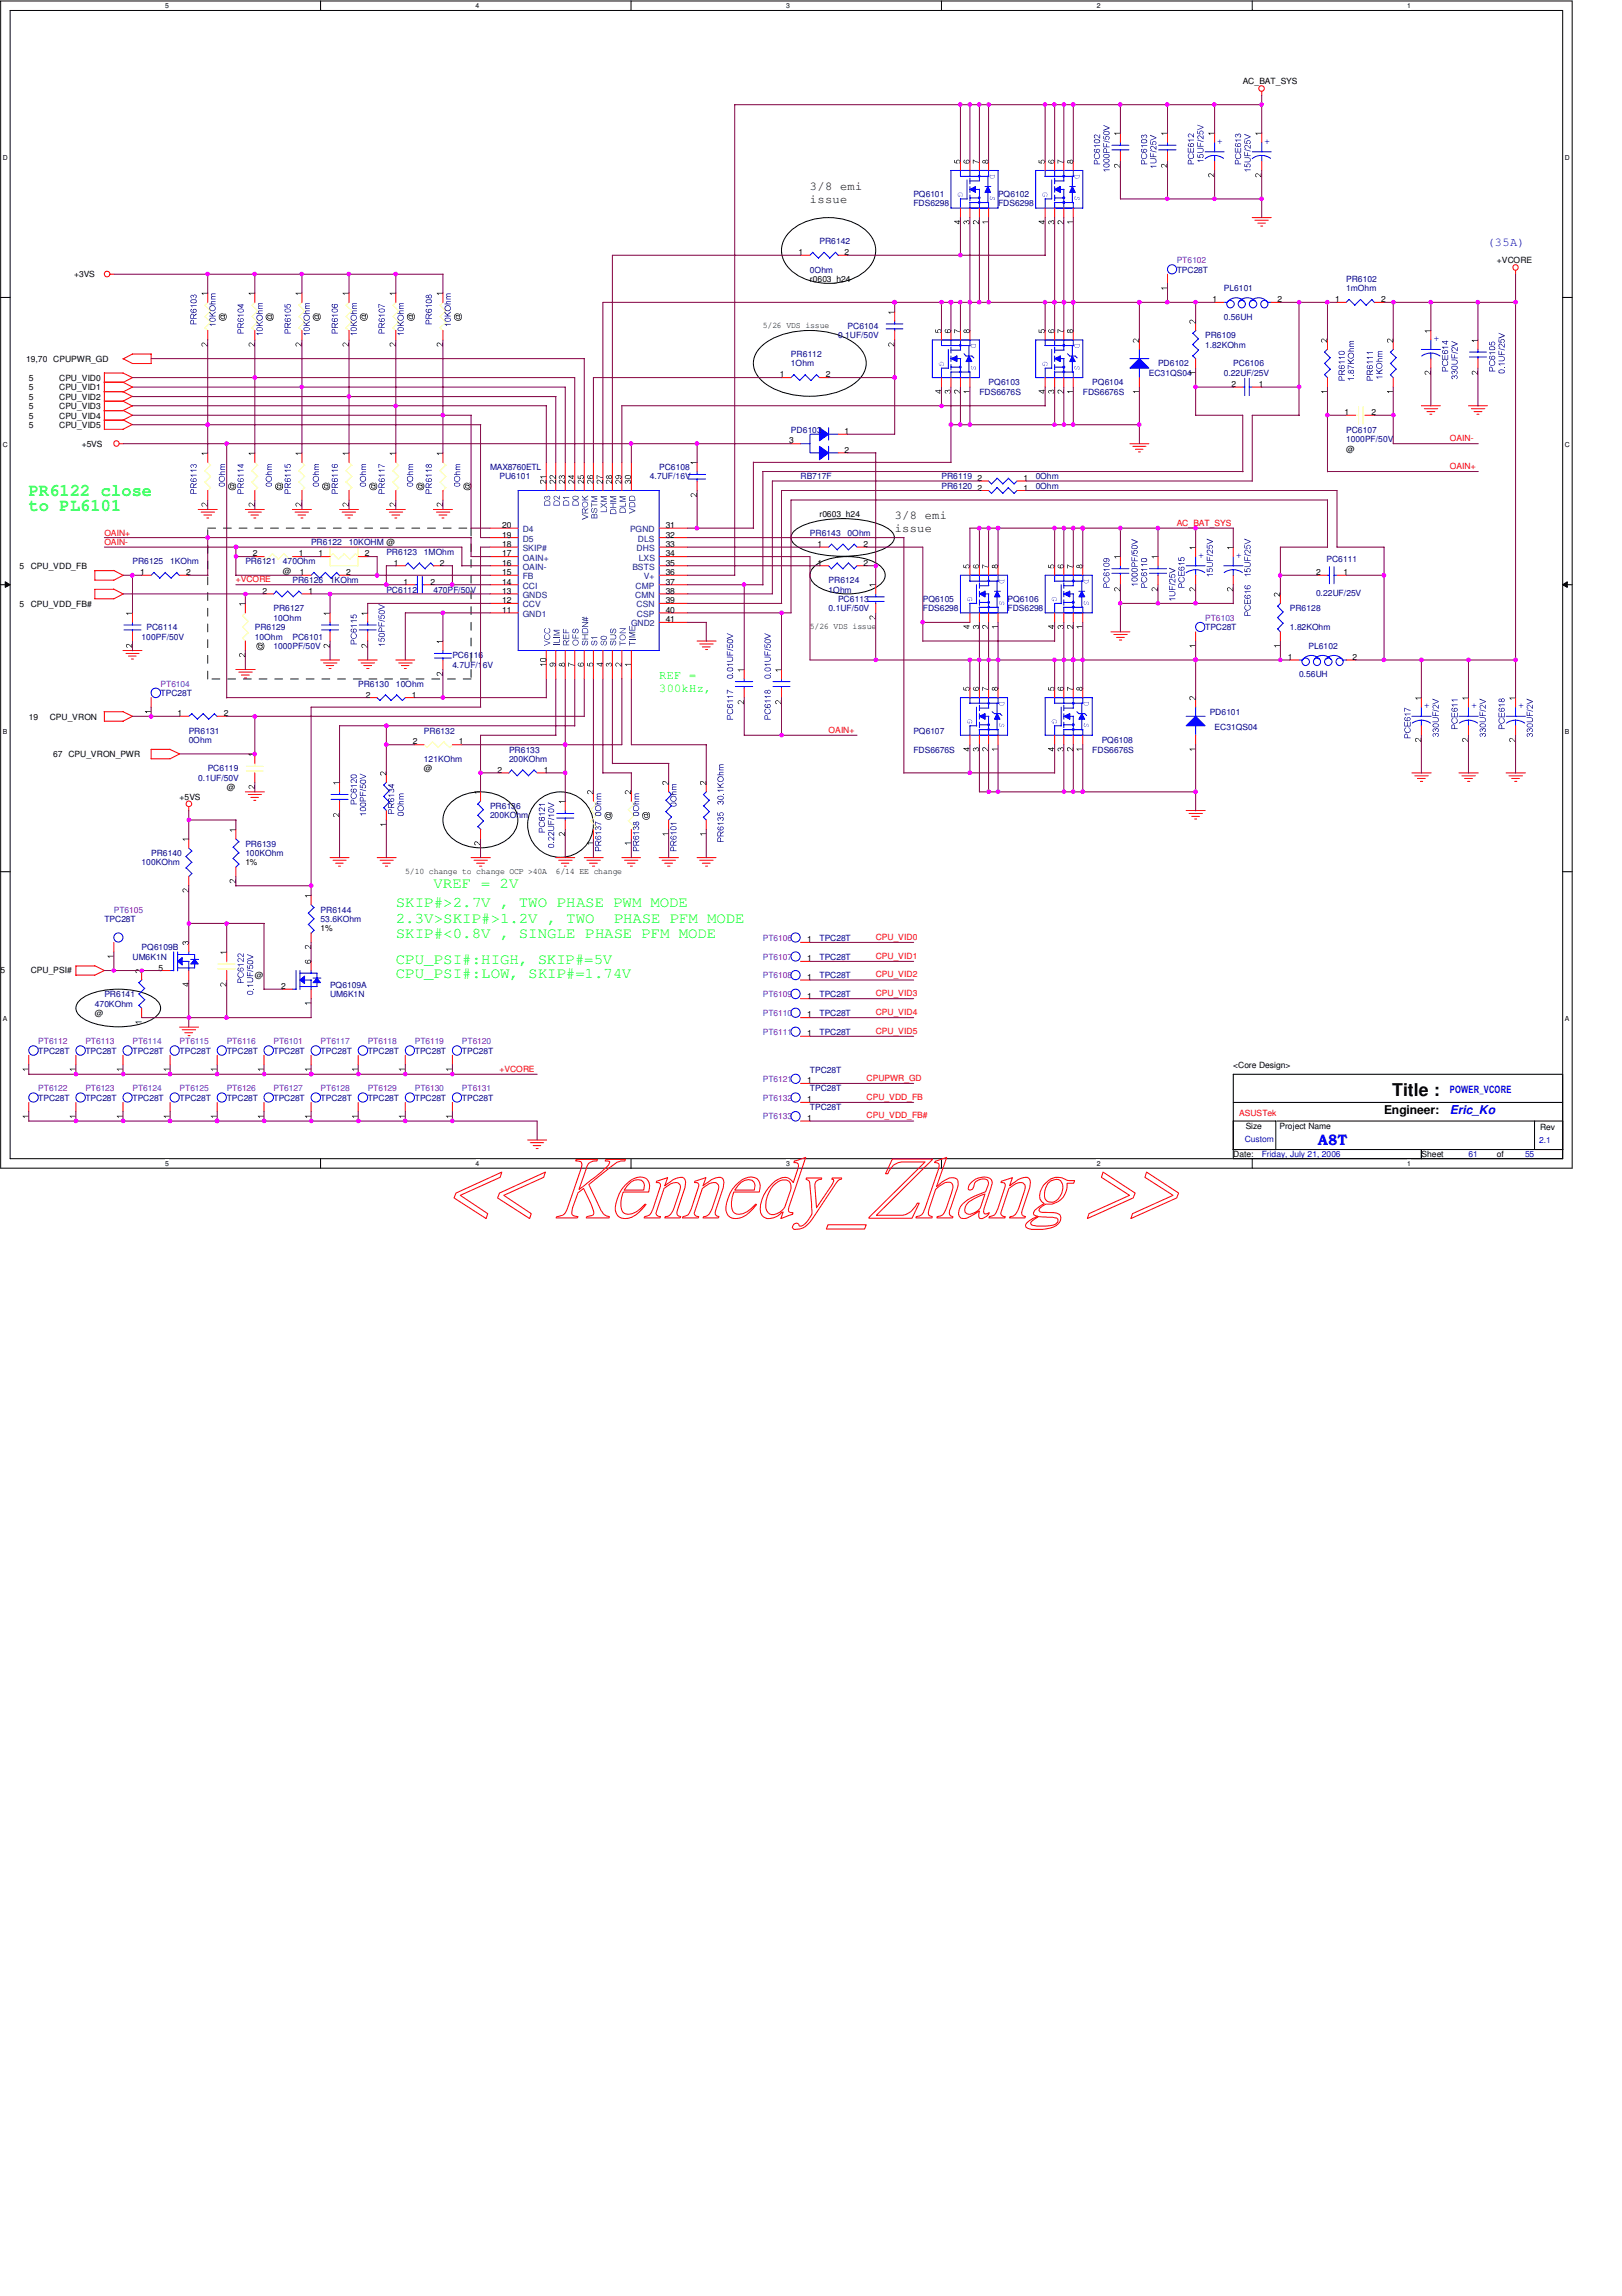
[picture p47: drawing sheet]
<svg xmlns="http://www.w3.org/2000/svg" width="210mm" height="297mm" viewBox="0 0 210 297" stroke-linecap="round" stroke-linejoin="round" font-family="sans-serif">
<defs><g id="words">
<g font-size="2.3" fill="#00ff80">
<text x="3.7" y="64.2">PR6122 close</text>
<text x="3.7" y="66.2">to PL6101</text>
</g>
<text font-size="2.3" x="180.2" y="141.7">Title :</text>
<g font-size="1.9" fill="#0f0">
<text x="51.2" y="117.4">SKIP#&gt;2.7V , TWO PHASE PWM MODE</text>
<text x="51.2" y="119.4">2.3V&gt;SKIP#&gt;1.2V , TWO</text>
<text x="56.1" y="114.9">VREF = 2V</text>
<text x="79.5" y="119.4">PHASE PFM MODE</text>
<text x="51.2" y="121.4">SKIP#&lt;0.8V , SINGLE PHASE PFM MODE</text>
<text x="51.2" y="124.7">CPU_PSI#:HIGH, SKIP#=5V</text>
<text x="51.2" y="126.5">CPU_PSI#:LOW, SKIP#=1.74V</text>
</g>
<text font-size="1.9" fill="#00f" x="170.6" y="148.1">A8T</text>
<g font-size="1.6">
<text x="104.8" y="24.6">3/8 emi</text>
<text x="104.8" y="26.2">issue</text>
<text x="115.8" y="67.1">3/8 emi</text>
<text x="115.8" y="68.9">issue</text>
<text x="179.1" y="144.1">Engineer:</text>
</g>
<g font-size="1.6" fill="#00f">
<text x="192.5" y="31.8">(35A)</text>
<text x="187.6" y="144.1">Eric_Ko</text>
</g>
<g font-size="1.6" fill="#0f0">
<text x="85.3" y="87.8">REF =</text>
<text x="85.3" y="89.6">300kHz,</text>
</g>
<text font-size="1.3" fill="#00f" x="187.6" y="141.4">POWER_VCORE</text>
<g font-size="1.1">
<text x="160.8" y="10.9">AC_BAT_SYS</text>
<text x="9.6" y="35.9">+3VS</text>
<text x="103.3" y="33">1</text>
<text x="109.3" y="33">2</text>
<text x="193.7" y="34">+VCORE</text>
<text x="104.8" y="36.5">r0603_h24</text>
<text x="156.9" y="39.1">1</text>
<text x="165.3" y="39.1">2</text>
<text x="172.8" y="39.1">1</text>
<text x="178.7" y="39.1">2</text>
<text x="3.4" y="46.8">19,70 CPUPWR_GD</text>
<text x="98.7" y="42.5">5/26 VDS issue</text>
<text x="3.7" y="52.9">5</text>
<text x="3.7" y="50.5">5</text>
<text x="3.7" y="51.7">5</text>
<text x="3.7" y="49.3">5</text>
<text x="7.7" y="52.9">CPU_VID3</text>
<text x="7.7" y="50.5">CPU_VID1</text>
<text x="7.7" y="51.7">CPU_VID2</text>
<text x="7.7" y="49.3">CPU_VID0</text>
<text x="100.9" y="48.8">1</text>
<text x="106.9" y="48.8">2</text>
<text x="159.4" y="50">2</text>
<text x="162.9" y="50">1</text>
<text x="174" y="53.7">1</text>
<text x="177.5" y="53.7">2</text>
<text x="3.7" y="54.1">5</text>
<text x="3.7" y="55.4">5</text>
<text x="7.7" y="54.1">CPU_VID4</text>
<text x="7.7" y="55.4">CPU_VID5</text>
<text x="10.6" y="57.8">+5VS</text>
<text x="102.1" y="57.4">3</text>
<text x="109.3" y="56.1">1</text>
<text x="109.3" y="58.6">2</text>
<text x="174.2" y="58.4">@</text>
<text x="126.5" y="63.5">2</text>
<text x="126.5" y="62.2">2</text>
<text x="132.5" y="63.5">1</text>
<text x="132.5" y="62.2">1</text>
<text x="32.7" y="72">2</text>
<text x="38.7" y="72">1</text>
<text x="41.2" y="72">1</text>
<text x="47.2" y="72">2</text>
<text x="65" y="72">17</text>
<text x="65" y="70.7">18</text>
<text x="65" y="69.6">19</text>
<text x="65" y="68.3">20</text>
<text x="86.1" y="68.3">31</text>
<text x="86.1" y="69.6">32</text>
<text x="86.1" y="70.7">33</text>
<text x="86.1" y="72">34</text>
<text x="105.8" y="70.7">1</text>
<text x="106" y="66.9">r0603_h24</text>
<text x="111.8" y="70.7">2</text>
<text x="2.5" y="73.6">5</text>
<text x="4" y="73.6">CPU_VDD_FB</text>
<text x="18.1" y="74.4">1</text>
<text x="24.1" y="74.4">2</text>
<text x="34" y="76.8">2</text>
<text x="36.6" y="74.2">@</text>
<text x="38.8" y="74.4">1</text>
<text x="39.9" y="76.8">1</text>
<text x="44.8" y="74.4">2</text>
<text x="51" y="73.2">1</text>
<text x="52.2" y="75.6">1</text>
<text x="55.7" y="75.6">2</text>
<text x="56.9" y="73.2">2</text>
<text x="65" y="76.8">13</text>
<text x="65" y="75.6">14</text>
<text x="65" y="74.4">15</text>
<text x="65" y="73.2">16</text>
<text x="86.1" y="73.2">35</text>
<text x="86.1" y="74.4">36</text>
<text x="86.1" y="75.6">37</text>
<text x="86.1" y="76.8">38</text>
<text x="105.8" y="73.2">1</text>
<text x="111.8" y="73.2">2</text>
<text x="170.3" y="74.4">2</text>
<text x="173.9" y="74.4">1</text>
<text x="2.5" y="78.5">5</text>
<text x="4" y="78.5">CPU_VDD_FB#</text>
<text x="65" y="79.2">11</text>
<text x="65" y="78.1">12</text>
<text x="86.1" y="78.1">39</text>
<text x="86.1" y="79.2">40</text>
<text x="86.1" y="80.5">41</text>
<text x="104.8" y="81.4">5/26 VDS issue</text>
<text x="166.7" y="85.3">1</text>
<text x="175" y="85.3">2</text>
<text x="3.7" y="93.1">19</text>
<text x="6.4" y="93.1">CPU_VRON</text>
<text x="23" y="92.7">1</text>
<text x="29" y="92.7">2</text>
<text x="47.3" y="90.3">2</text>
<text x="53.3" y="90.3">1</text>
<text x="6.9" y="98">67 CPU_VRON_PWR</text>
<text x="53.4" y="96.3">2</text>
<text x="54.9" y="99.8">@</text>
<text x="59.4" y="96.3">1</text>
<text x="64.4" y="100">2</text>
<text x="70.4" y="100">1</text>
<text x="23.2" y="103.5">+5VS</text>
<text x="29.3" y="102.2">@</text>
<text x="31.7" y="112">1%</text>
<text x="52.5" y="113.1">5/10 change to change OCP &gt;40A</text>
<text x="71.9" y="113.1">6/14 EE change</text>
<text x=".1" y="125.9">5</text>
<text x="4" y="125.9">CPU_PSI#</text>
<text x="20.5" y="125.6">5</text>
<text x="41.5" y="120.5">1%</text>
<text x="104.4" y="124.3">1</text>
<text x="104.4" y="121.9">1</text>
<text x="12.3" y="131.4">@</text>
<text x="33" y="126.6">@</text>
<text x="36.4" y="128">2</text>
<text x="104.4" y="131.6">1</text>
<text x="104.4" y="129.2">1</text>
<text x="104.4" y="126.7">1</text>
<text x="104.4" y="134.1">1</text>
<text x="104.4" y="140.2">1</text>
<text x="104.4" y="142.6">1</text>
<text x="159.6" y="138.1">&lt;Core Design&gt;</text>
<text x="104.4" y="145">1</text>
<text x="159.6" y="149.7">Date:</text>
<text x="161.2" y="146">Size</text>
<text x="165.6" y="146">Project Name</text>
<text x="183.9" y="149.7">Sheet</text>
<text x="193.7" y="149.7">of</text>
<text x="199.3" y="146.2">Rev</text>
</g>
<g font-size="1.1" fill="#00f">
<text x="157.5" y="18.6">+</text>
<text x="163.6" y="18.6">+</text>
<text x="185.5" y="44.2">+</text>
<text x="155.1" y="72.1">+</text>
<text x="160" y="72.1">+</text>
<text x="184.3" y="91.7">+</text>
<text x="190.4" y="91.7">+</text>
<text x="196.5" y="91.7">+</text>
<text x="161.1" y="147.7">Custom</text>
<text x="163.3" y="149.7">Friday, July 21, 2006</text>
<text x="190" y="149.7">61</text>
<text x="197.4" y="149.7">55</text>
<text x="199.2" y="147.9">2.1</text>
</g>
<g font-size="1.1" fill="#000080">
<text x="118.2" y="25.5">PQ6101</text>
<text x="118.2" y="26.7">FDS6298</text>
<text x="129.2" y="25.5">PQ6102</text>
<text x="129.2" y="26.7">FDS6298</text>
<text x="104.8" y="35.3">0Ohm</text>
<text x="106" y="31.6">PR6142</text>
<text x="152.3" y="35.3">TPC28T</text>
<text x="158.4" y="37.7">PL6101</text>
<text x="158.4" y="41.4">0.56UH</text>
<text x="174.2" y="36.5">PR6102</text>
<text x="174.2" y="37.7">1mOhm</text>
<text x="102.4" y="46.2">PR6112</text>
<text x="102.4" y="47.4">1Ohm</text>
<text x="108.5" y="43.8">0.1UF/50V</text>
<text x="109.7" y="42.6">PC6104</text>
<text x="149.9" y="47.4">PD6102</text>
<text x="156" y="43.8">PR6109</text>
<text x="156" y="45">1.82KOhm</text>
<text x="159.6" y="47.4">PC6106</text>
<text x="126.7" y="51.1">FDS6676S</text>
<text x="127.9" y="49.9">PQ6103</text>
<text x="140.1" y="51.1">FDS6676S</text>
<text x="141.4" y="49.9">PQ6104</text>
<text x="148.7" y="48.6">EC31QS04</text>
<text x="158.4" y="48.6">0.22UF/25V</text>
<text x="102.4" y="56">PD6103</text>
<text x="174.2" y="56">PC6107</text>
<text x="174.2" y="57.2">1000PF/50V</text>
<text x="63.4" y="60.8">MAX8760ETL</text>
<text x="64.6" y="62">PU6101</text>
<text x="84.1" y="62">4.7UF/16V</text>
<text x="85.3" y="60.8">PC6108</text>
<text x="103.6" y="62">RB717F</text>
<text x="121.8" y="63.2">PR6120</text>
<text x="121.8" y="62">PR6119</text>
<text x="134" y="63.2">0Ohm</text>
<text x="134" y="62">0Ohm</text>
<text x="40.3" y="70.6">PR6122</text>
<text x="45.1" y="70.6">10KOHM @</text>
<text x="50" y="71.8">PR6123</text>
<text x="54.9" y="71.8">1MOhm</text>
<text x="104.8" y="69.3">PR6143</text>
<text x="109.7" y="69.3">0Ohm</text>
<text x="17.1" y="73">PR6125</text>
<text x="22" y="73">1KOhm</text>
<text x="31.7" y="73">PR6121</text>
<text x="36.6" y="73">470Ohm</text>
<text x="37.8" y="75.4">PR6126</text>
<text x="42.7" y="75.4">1KOhm</text>
<text x="50" y="76.7">PC6112</text>
<text x="56.1" y="76.7">470PF/50V</text>
<text x="107.2" y="75.4">PR6124</text>
<text x="107.2" y="76.7">1Ohm</text>
<text x="108.5" y="77.9">PC6113</text>
<text x="119.4" y="77.9">PQ6105</text>
<text x="130.4" y="77.9">PQ6106</text>
<text x="170.3" y="77.1">0.22UF/25V</text>
<text x="171.7" y="72.8">PC6111</text>
<text x="18.3" y="82.8">100PF/50V</text>
<text x="19" y="81.5">PC6114</text>
<text x="33" y="81.5">PR6129</text>
<text x="33" y="82.8">10Ohm</text>
<text x="35.4" y="83.9">1000PF/50V</text>
<text x="35.4" y="79.1">PR6127</text>
<text x="35.4" y="80.3">10Ohm</text>
<text x="37.8" y="82.8">PC6101</text>
<text x="107.2" y="79.1">0.1UF/50V</text>
<text x="119.4" y="79.1">FDS6298</text>
<text x="130.4" y="79.1">FDS6298</text>
<text x="156" y="81.5">TPC28T</text>
<text x="166.9" y="79.1">PR6128</text>
<text x="166.9" y="81.5">1.82KOhm</text>
<text x="169.3" y="83.9">PL6102</text>
<text x="46.4" y="88.9">PR6130</text>
<text x="51.2" y="88.9">10Ohm</text>
<text x="58.5" y="85.2">PC6116</text>
<text x="58.5" y="86.4">4.7UF/16V</text>
<text x="168.1" y="87.6">0.56UH</text>
<text x="20.8" y="90">TPC28T</text>
<text x="24.4" y="94.9">PR6131</text>
<text x="54.9" y="94.9">PR6132</text>
<text x="118.2" y="94.9">PQ6107</text>
<text x="156.5" y="92.5">PD6101</text>
<text x="157.2" y="94.4">EC31QS04</text>
<text x="24.4" y="96.1">0Ohm</text>
<text x="25.7" y="101">0.1UF/50V</text>
<text x="26.9" y="99.8">PC6119</text>
<text x="54.9" y="98.6">121KOhm</text>
<text x="65.9" y="97.4">PR6133</text>
<text x="65.9" y="98.6">200KOhm</text>
<text x="118.2" y="97.4">FDS6676S</text>
<text x="141.4" y="97.4">FDS6676S</text>
<text x="142.6" y="96.1">PQ6108</text>
<text x="63.4" y="104.6">PR6136</text>
<text x="63.4" y="105.9">200KOhm</text>
<text x="18.3" y="112">100KOhm</text>
<text x="19.6" y="110.7">PR6140</text>
<text x="31.7" y="109.5">PR6139</text>
<text x="31.7" y="110.7">100KOhm</text>
<text x="13.5" y="119.3">TPC28T</text>
<text x="41.5" y="118.1">PR6144</text>
<text x="41.5" y="119.3">53.6KOhm</text>
<text x="17.1" y="124.2">UM6K1N</text>
<text x="18.3" y="122.9">PQ6109B</text>
<text x="106" y="124.2">TPC28T</text>
<text x="106" y="121.7">TPC28T</text>
<text x="12.3" y="130.2">470KOhm</text>
<text x="13.5" y="129">PR6141</text>
<text x="42.7" y="127.8">PQ6109A</text>
<text x="42.7" y="129">UM6K1N</text>
<text x="106" y="131.4">TPC28T</text>
<text x="106" y="129">TPC28T</text>
<text x="106" y="126.6">TPC28T</text>
<text x="5" y="136.3">TPC28T</text>
<text x="11" y="136.3">TPC28T</text>
<text x="17.1" y="136.3">TPC28T</text>
<text x="23.2" y="136.3">TPC28T</text>
<text x="29.3" y="136.3">TPC28T</text>
<text x="35.4" y="136.3">TPC28T</text>
<text x="41.5" y="136.3">TPC28T</text>
<text x="47.6" y="136.3">TPC28T</text>
<text x="53.7" y="136.3">TPC28T</text>
<text x="59.8" y="136.3">TPC28T</text>
<text x="106" y="133.9">TPC28T</text>
<text x="5" y="142.4">TPC28T</text>
<text x="11" y="142.4">TPC28T</text>
<text x="17.1" y="142.4">TPC28T</text>
<text x="23.2" y="142.4">TPC28T</text>
<text x="29.3" y="142.4">TPC28T</text>
<text x="35.4" y="142.4">TPC28T</text>
<text x="41.5" y="142.4">TPC28T</text>
<text x="47.6" y="142.4">TPC28T</text>
<text x="53.7" y="142.4">TPC28T</text>
<text x="59.8" y="142.4">TPC28T</text>
<text x="104.8" y="143.6">TPC28T</text>
<text x="104.8" y="138.8">TPC28T</text>
<text x="104.8" y="141.2">TPC28T</text>
</g>
<g font-size="1.1" fill="#8000ff">
<text x="152.3" y="34">PT6102</text>
<text x="156" y="80.3">PT6103</text>
<text x="20.8" y="88.9">PT6104</text>
<text x="14.7" y="118.1">PT6105</text>
<text x="98.7" y="124.2">PT6107</text>
<text x="98.7" y="121.7">PT6106</text>
<text x="98.7" y="131.4">PT6110</text>
<text x="98.7" y="129">PT6109</text>
<text x="98.7" y="126.6">PT6108</text>
<text x="5" y="135.1">PT6112</text>
<text x="11" y="135.1">PT6113</text>
<text x="17.1" y="135.1">PT6114</text>
<text x="23.2" y="135.1">PT6115</text>
<text x="29.3" y="135.1">PT6116</text>
<text x="35.4" y="135.1">PT6101</text>
<text x="41.5" y="135.1">PT6117</text>
<text x="47.6" y="135.1">PT6118</text>
<text x="53.7" y="135.1">PT6119</text>
<text x="59.8" y="135.1">PT6120</text>
<text x="98.7" y="133.9">PT6111</text>
<text x="5" y="141.2">PT6122</text>
<text x="11" y="141.2">PT6123</text>
<text x="17.1" y="141.2">PT6124</text>
<text x="23.2" y="141.2">PT6125</text>
<text x="29.3" y="141.2">PT6126</text>
<text x="35.4" y="141.2">PT6127</text>
<text x="41.5" y="141.2">PT6128</text>
<text x="47.6" y="141.2">PT6129</text>
<text x="53.7" y="141.2">PT6130</text>
<text x="59.8" y="141.2">PT6131</text>
<text x="98.7" y="140">PT6121</text>
<text x="98.7" y="142.4">PT6132</text>
<text x="98.7" y="144.8">PT6133</text>
</g>
<g font-size="1.1" fill="#f00">
<text x="187.6" y="57.1">OAIN-</text>
<text x="187.6" y="60.7">OAIN+</text>
<text x="13.5" y="69.3">OAIN+</text>
<text x="13.5" y="70.6">OAIN-</text>
<text x="152.3" y="68.1">AC_BAT_SYS</text>
<text x="30.5" y="75.3">+VCORE</text>
<text x="107.2" y="94.8">OAIN+</text>
<text x="113.3" y="124">CPU_VID1</text>
<text x="113.3" y="121.6">CPU_VID0</text>
<text x="113.3" y="131.3">CPU_VID4</text>
<text x="113.3" y="128.9">CPU_VID3</text>
<text x="113.3" y="126.4">CPU_VID2</text>
<text x="113.3" y="133.8">CPU_VID5</text>
<text x="64.6" y="138.6">+VCORE</text>
<text x="112.1" y="139.9">CPUPWR_GD</text>
<text x="112.1" y="142.3">CPU_VDD_FB</text>
<text x="112.1" y="144.7">CPU_VDD_FB#</text>
<text x="160.4" y="144.4">ASUSTek</text>
</g>
<g font-size="1.1" fill="#004080">
<text x="67.6" y="71.3">SKIP#</text>
<text x="67.6" y="70.1">D5</text>
<text x="67.6" y="68.8">D4</text>
<text x="81.5" y="68.8">PGND</text>
<text x="82.4" y="71.3">DHS</text>
<text x="82.5" y="70.1">DLS</text>
<text x="67.6" y="77.3">GNDS</text>
<text x="67.6" y="76.2">CCI</text>
<text x="67.6" y="74.9">FB</text>
<text x="67.6" y="73.7">OAIN-</text>
<text x="67.6" y="72.5">OAIN+</text>
<text x="81.8" y="73.7">BSTS</text>
<text x="82.2" y="77.3">CMN</text>
<text x="82.3" y="76.2">CMP</text>
<text x="82.7" y="72.5">LXS</text>
<text x="83.3" y="74.9">V+</text>
<text x="67.6" y="79.8">GND1</text>
<text x="67.6" y="78.6">CCV</text>
<text x="81.7" y="81">GND2</text>
<text x="82.4" y="78.6">CSN</text>
<text x="82.4" y="79.8">CSP</text>
</g>
<g font-size=".9">
<text x="21.4" y="1">5</text>
<text x="61.6" y="1">4</text>
<text x="101.7" y="1">3</text>
<text x="141.9" y="1">2</text>
<text x="182.1" y="1">1</text>
<text x=".4" y="20.7">D</text>
<text x="202.5" y="20.7">D</text>
<text x=".4" y="57.8">C</text>
<text x="202.5" y="57.8">C</text>
<text x=".4" y="95">B</text>
<text x="202.5" y="95">B</text>
<text x=".4" y="132.1">A</text>
<text x="202.5" y="132.1">A</text>
<text x="21.4" y="150.8">5</text>
<text x="61.6" y="150.8">4</text>
<text x="101.7" y="150.8">3</text>
<text x="141.9" y="150.8">2</text>
<text x="182.1" y="150.8">1</text>
</g>
</g></defs>
<path d="M.1 .1h203.4v151h-203.4zM1.3 1.4h200.9v148.5h-200.9z" fill="none" stroke="#000" stroke-width=".13"/>
<g fill="#fff">
<path d="M21.4 .3h.5v.9h-.5z"/>
<path d="M21.4 150h.5v1h-.5z"/>
</g>
<path d="M41.5 .1v1.3M41.5 149.9v1.2" fill="none" stroke="#000" stroke-width=".13"/>
<g fill="#fff">
<path d="M61.6 .3h.5v.9h-.5z"/>
<path d="M61.6 150h.5v1h-.5z"/>
</g>
<path d="M81.7 .1v1.3M81.7 149.9v1.2" fill="none" stroke="#000" stroke-width=".13"/>
<g fill="#fff">
<path d="M101.7 .3h.5v.9h-.5z"/>
<path d="M101.7 150h.5v1h-.5z"/>
</g>
<path d="M121.8 .1v1.3M121.8 149.9v1.2" fill="none" stroke="#000" stroke-width=".13"/>
<g fill="#fff">
<path d="M141.9 .3h.5v.9h-.5z"/>
<path d="M141.9 150h.5v1h-.5z"/>
</g>
<path d="M162.1 .1v1.3M162.1 149.9v1.2" fill="none" stroke="#000" stroke-width=".13"/>
<g fill="#fff">
<path d="M182.1 .3h.5v.9h-.5z"/>
<path d="M182.1 150h.5v1h-.5z"/>
<path d="M.4 19.9h.6v1h-.6z"/>
<path d="M202.5 19.9h.7v1h-.7z"/>
<path d="M.4 57h.6v1h-.6z"/>
<path d="M202.5 57h.7v1h-.7z"/>
</g>
<path d="M.1 38.5h1.2M202.2 38.5h1.3" fill="none" stroke="#000" stroke-width=".13"/>
<g fill="#fff">
<path d="M.4 94.1h.6v1.1h-.6z"/>
<path d="M202.5 94.1h.6v1.1h-.6z"/>
</g>
<path d="M.1 75.6h1.2M.7 75.3l.6 .3-.6 .4zM202.2 75.6l.6-.3v.7zM202.2 75.6h1.3" fill="none" stroke="#000" stroke-width=".13"/>
<path d="M.7 75.3l.6 .3-.6 .4zM202.2 75.6l.6-.3v.7z" fill="#000"/>
<g fill="#fff">
<path d="M.4 131.3h.6v1h-.6z"/>
<path d="M202.5 131.3h.6v1h-.6z"/>
</g>
<g fill="none" stroke="#000" stroke-width=".13">
<path d="M102.3 29.9a7.8 7.8 0 0 1 9.8 0 3.3 3.3 0 0 1 0 5 7.8 7.8 0 0 1-9.8 0 3.3 3.3 0 0 1 0-5zM98.3 45a8.6 8.6 0 0 1 6.5-2.2 9.2 9.2 0 0 1 6.5 2.2 2.87 2.87 0 0 1-.6 4.5 10.8 10.8 0 0 1-9.3 1.3 5.3 5.3 0 0 1-3.8-3.1 2.76 2.76 0 0 1 .7-2.7zM102.8 68.7a8.8 8.8 0 0 1 5.1-1.6 13.4 13.4 0 0 1 6.9 1.2 1.24 1.24 0 0 1 .5 2.1 8.9 8.9 0 0 1-5 1.5 13.5 13.5 0 0 1-7-1.1 1.23 1.23 0 0 1-.5-2.1zM105.2 73.5a6.1 6.1 0 0 1 4.5-1.5 6.2 6.2 0 0 1 4.5 1.5 1.44 1.44 0 0 1-.5 2.3 8.1 8.1 0 0 1-8.1 0 1.49 1.49 0 0 1-.4-2.3zM.1 112.8h1.2M58.5 103.7a6 6 0 0 1 7.4 0 3 3 0 0 1-.6 5.1 5.9 5.9 0 0 1-7.3-.9 2.93 2.93 0 0 1 .5-4.2zM202.2 112.8h1.3M10.3 129.5a7.5 7.5 0 0 1 5-1.5 7.4 7.4 0 0 1 5.1 1.5 1.25 1.25 0 0 1 0 1.9 7.5 7.5 0 0 1-5.1 1.4 7.6 7.6 0 0 1-5-1.4 1.25 1.25 0 0 1 0-1.9zM159.6 139h42.6v10.9h-42.6zM159.6 148.7h42.6M159.6 145h5.5v3.7M159.6 142.6h42.6"/>
<path d="M165.2 145h37M183.9 148.7v1.2M198.6 145v3.7"/>
<circle cx="72.5" cy="106.7" r="4.3"/>
</g>
<path d="M26.9 68.3h34.1M61 68.3v19.5M26.9 87.8v-19.5M61 87.8h-34.1" fill="none" stroke="#004000" stroke-width=".13" stroke-dasharray="1 1 1 1 1 1 1 1"/>
<g fill="none" stroke="#f00" stroke-width=".13">
<path d="M163.3 11.8v.5M14.2 35.5h.5M162.1 28.2h2.4M162.4 28.5h1.7M162.8 28.9h.9M163.2 29.3h.2M196.1 35v.5M15.5 57.4h.5M146.2 57.4h2.5M146.6 57.7h1.7M146.9 58.1h1M147.3 58.5h.3"/>
<path d="M183.9 52.5h2.5M184.3 52.9h1.8M184.7 53.3h1M185 53.6h.3M190 52.5h2.5M190.4 52.9h1.8M190.8 53.3h1M191.1 53.6h.3M25.7 65.9h2.4M26 66.3h1.8M26.4 66.6h1M26.8 67h.2"/>
<path d="M31.7 65.9h2.5M32.1 66.3h1.7M32.5 66.6h.9M32.9 67h.2M37.8 65.9h2.5M38.2 66.3h1.7M38.6 66.6h.9M38.9 67h.3M43.9 65.9h2.5M44.3 66.3h1.7M44.7 66.6h.9M45 67h.3"/>
<path d="M50 65.9h2.5M50.4 66.3h1.7M50.7 66.6h1M51.1 67h.3M56.1 65.9h2.4M56.5 66.3h1.7M56.8 66.6h1M57.2 67h.2M15.9 84.2h2.5M16.3 84.5h1.7M16.6 84.9h1M17 85.3h.3"/>
<path d="M30.5 86.6h2.5M30.9 87h1.7M31.2 87.3h1.1M31.6 87.7h.3M41.5 85.4h2.4M41.9 85.8h1.7M42.2 86.1h1M42.6 86.5h.2M46.4 85.4h2.4M46.7 85.8h1.8M47.1 86.1h1M47.5 86.5h.3"/>
<path d="M51.2 85.4h2.5M51.6 85.8h1.7M51.9 86.1h1M52.3 86.5h.3M90.2 82.9h2.5M90.6 83.3h1.7M90.9 83.7h1M91.3 84h.3M143.8 81.7h2.4M144.1 82.1h1.8M144.5 82.5h1M144.9 82.8h.3"/>
<path d="M182.7 100h2.5M188.8 100h2.5M194.9 100h2.5M24.4 104.4v.5M31.7 102.4h2.5M32.1 102.8h1.7M32.5 103.2h.9M32.9 103.5h.2M42.7 111h2.5M43.1 111.3h1.7M43.4 111.7h1M43.8 112.1h.3"/>
<path d="M48.8 111h2.5M49.2 111.3h1.7M49.5 111.7h1M49.9 112.1h.3M61 111h2.5M61.3 111.3h1.8M61.7 111.7h1M62.1 112.1h.3M71.9 111h2.5M72.3 111.3h1.7M72.6 111.7h1M73 112.1h.3"/>
<path d="M75.6 111h2.5M75.9 111.3h1.8M76.3 111.7h1M76.7 112.1h.3M80.5 111h2.4M80.8 111.3h1.7M81.2 111.7h1M81.6 112.1h.2M85.3 111h2.5M85.7 111.3h1.7M86 111.7h1M86.4 112.1h.3"/>
<path d="M90.2 111h2.5M90.6 111.3h1.7M90.9 111.7h1M91.3 112.1h.3M153.5 104.9h2.5M153.9 105.2h1.7M154.2 105.6h1M154.6 106h.3M183.1 100.4h1.7M183.4 100.7h1M183.8 101.1h.3M189.2 100.4h1.7"/>
<path d="M189.5 100.7h1M189.9 101.1h.3M195.3 100.4h1.7M195.6 100.7h1M196 101.1h.3M23.2 132.9h2.5M23.6 133.2h1.7M23.9 133.6h1M24.3 134h.3M52.5 136.5v1.3M103.6 124.4h1.2M68.3 147.5h2.4"/>
<path d="M68.6 147.8h1.8M69 148.2h1M69.4 148.6h.2"/>
<circle cx="163.3" cy="11.5" r=".36"/>
<circle cx="13.9" cy="35.5" r=".37"/>
<circle cx="196.1" cy="34.6" r=".35"/>
<circle cx="15.1" cy="57.4" r=".35"/>
<circle cx="24.4" cy="104" r=".37"/>
</g>
<g fill="none" stroke="#00f" stroke-width=".13">
<path d="M37.8 128h.5M38.3 125.6v2.4M38.8 125.6v2.4"/>
<circle cx="53" cy="135.9" r=".6"/>
<circle cx="103" cy="123.7" r=".6"/>
</g>
<path d="M51.6 138.3h.8h-.6l.1 .2h-.1z" fill="#000"/>
<path d="M38.8 126.8l.6-.5v1z" fill="#00f"/>
<path d="M38.8 126.8l.6-.5v1zM38.8 125.9h1.5M38.8 127.6h1.5M39.4 126.8h.9M40.3 125.6v.3M40.3 126.8v1.2" fill="none" stroke="#00f" stroke-width=".13"/>
<path d="M41 126.5l.5 .6h-1z" fill="#00f"/>
<path d="M40.3 125.9h.7v.6M40.5 126.5h1M41 126.5l.5 .6h-1zM41 127.1v.5h-.7" fill="none" stroke="#00f" stroke-width=".13"/>
<path d="M36.6 128h1.2M40.3 124.4v1.2M40.3 128v1.2" fill="none" stroke="#f00" stroke-width=".13"/>
<g fill="#000">
<path d="M39.5 129.7h.8v.1h-.7l.2 .2h-.1z"/>
<path d="M39.5 124.2v.1a.4 .4 0 0 0 .3 .4 .4 .4 0 0 0 .5-.3 .25 .25 0 0 0-.4-.2 .25 .25 0 0 0-.1 .4h-.1a.17 .17 0 0 1-.2-.2 .17 .17 0 0 1 .2-.2zM39.8 124.4a.2 .2 0 0 1 .4 0 .2 .2 0 0 1-.4 0z"/>
</g>
<path d="M147.4 46.4l1.3 1.2h-2.5z" fill="#00f"/>
<g fill="none" stroke="#00f" stroke-width=".13">
<path d="M146.2 46.4h2.5M147.4 46.4l1.3 1.2h-2.5zM147.4 45.2v1.2M147.4 47.6v1.3M16 80.9h2.2M16 81.5h2.2M17.1 80.5v.4M17.1 81.5v.2"/>
<circle cx="15.3" cy="121.3" r=".6"/>
<circle cx="28.7" cy="142" r=".6"/>
</g>
<path d="M147.4 44v1.2M147.4 48.9v1.2M17.1 79.3v1.2M17.1 81.7v1.2M14.7 121.9v1.2M28.1 142.6v1.2" fill="none" stroke="#f00" stroke-width=".13"/>
<path d="M146.6 50.6h.8v.1h-.6l.1 .1h-.1zM146.7 43.8h.2l.4 .4v-.4h.1v.5l-.2-.1a.34 .34 0 0 0-.5-.2l.1 .3-.2-.1zM16.3 79.3h.8v.1h-.6l.1 .1h-.1zM16.4 83.4a.59 .59 0 0 1 .6 .3v-.4h.1v.5l-.1-.1a.44 .44 0 0 0-.6-.3v.2l.1 .2-.2-.2zM13.9 123.7h.8h-.6l.1 .2h-.1zM27.3 144.4h.8h-.7l.2 .2h-.1z" fill="#000"/>
<path d="M38.7 39.5l.8 .7M39.1 39.1l-.4 .4M38.7 42.4l.4 .4M38.7 40.9l.8 .8M39.4 41.7l-.7 .7M39.4 40.2l-.7 .8" fill="none" stroke="#ffff80" stroke-width=".13"/>
<g fill="#000080">
<path d="M36.8 40.7h.8v.1h-.6l.1 .2h-.1z"/>
<path d="M36.8 39.4h.1v.3h.2a.26 .26 0 0 1 .1-.4 .26 .26 0 0 1 .4 .2 .26 .26 0 0 1-.2 .3 .19 .19 0 0 0 .1-.3 .19 .19 0 0 0-.3-.1 .19 .19 0 0 0 0 .3l.1 .1h-.5z"/>
<path d="M39.3 43.1h.8v.1h-.6l.1 .1h-.1z"/>
<path d="M39.3 41.5l.3 .4 .5-.4v.2l-.4 .3 .1 .1h.3v.1h-.8v-.1h.4l-.4-.4z"/>
<path d="M39.5 40.2h.6v.1h-.4a.13 .13 0 0 0-.1 .1 .13 .13 0 0 0 .2 .1h.3v.1h-.8v-.1h.3z"/>
<path d="M39.5 39.2h.6v.1h-.4a.13 .13 0 0 0-.1 .1 .13 .13 0 0 0 .1 .1h.4v.1h-.4a.13 .13 0 0 0-.1 .1 .13 .13 0 0 0 .1 .2h.4v.1h-.6l.1-.1-.1-.1 .1-.3z"/>
<path d="M36.9 42.6l-.1 .5h.8h-.3v-.4l-.2-.1zM37 42.7v-.1l.2 .2v.3h-.3z"/>
<path d="M36.9 41.9l-.1 .5h.8v-.1h-.3v-.2l.3-.2v-.2l-.3 .3-.1-.2zM37 41.9h.2v.4h-.3z"/>
<path d="M36.9 41.2l-.1 .1a.4 .4 0 0 0 .4 .4 .4 .4 0 0 0 .4-.4 .25 .25 0 0 0-.3-.1 .25 .25 0 0 0-.1 .4 .19 .19 0 0 1-.3-.1 .19 .19 0 0 1 .1-.3v-.1zM37.2 41.4a.17 .17 0 0 1 .3 0 .17 .17 0 0 1-.3 0z"/>
<path d="M36.8 40a.31 .31 0 0 0 .4 .4h.2a.27 .27 0 0 0 .2-.4 .27 .27 0 0 0-.4-.1zM37 40h.4l.1 .2a.38 .38 0 0 1-.6 0z"/>
<path d="M39.3 42.5a.36 .36 0 0 0 .2 .3 .36 .36 0 0 0 .4 0h.1a.28 .28 0 0 0 0-.4 .28 .28 0 0 0-.3-.1zM39.4 42.5l.5-.1 .1 .2a.38 .38 0 0 1-.6 0z"/>
<path d="M39.3 41.1a.4 .4 0 0 0 .8 0 .4 .4 0 0 0-.8 0zM39.4 41.1a.32 .32 0 0 1 .6 0 .32 .32 0 0 1-.6 0z"/>
</g>
<g fill="#000">
<path d="M38.2 37.9h.8v.1h-.6l.1 .1h-.1zM38.4 44.3h.2l.3 .4v-.4h.1v.5l-.1-.1a.44 .44 0 0 0-.5-.3l-.1 .2 .1 .2-.2-.2z"/>
<path d="M40.6 40.7a.52 .52 0 0 0 .1 .7 .52 .52 0 0 0 .8-.2 .52 .52 0 0 0-.3-.7 .5 .5 0 0 1 .2 .6 .5 .5 0 0 1-.5 .3 .39 .39 0 0 1-.3-.5 .39 .39 0 0 1 .5-.2v.2l-.4-.1v.1h.1a.28 .28 0 0 0 .1 .4 .28 .28 0 0 0 .4-.2l-.1-.2h.1a.36 .36 0 0 0-.3-.4 .36 .36 0 0 0-.4 .2zM40.8 40.9h.1a.2 .2 0 0 1 .3 0 .2 .2 0 0 1-.1 .3 .2 .2 0 0 1-.3-.1z"/>
</g>
<path d="M39.1 37.9v1.2M39.1 42.8v1.2" fill="none" stroke="#f00" stroke-width=".13"/>
<path d="M22 125.6h.5M22.5 123.1v2.5M23 123.1v2.5" fill="none" stroke="#00f" stroke-width=".13"/>
<path d="M23 124.4l.6-.5v.9z" fill="#00f"/>
<path d="M23 124.4l.6-.5v.9zM23 123.5h1.5M23 125.2h1.5M23.6 124.4h.9M24.4 123.1v.4M24.4 124.4v1.2" fill="none" stroke="#00f" stroke-width=".13"/>
<path d="M25.2 124.1l.5 .6h-1z" fill="#00f"/>
<path d="M107.2 55.3v1.6M107.2 58.6h1.3M24.4 123.5h.8v.6M24.7 124.1h1M25.2 124.1l.5 .6h-1zM25.2 124.7v.5h-.8" fill="none" stroke="#00f" stroke-width=".13"/>
<path d="M20.8 125.6h1.2M24.4 121.9v1.2M24.4 125.6v1.2" fill="none" stroke="#f00" stroke-width=".13"/>
<g fill="#000">
<path d="M23.6 121.9l.1-.1h.2l.1 .1a.26 .26 0 0 1 .4 0 .26 .26 0 0 1-.2 .4v-.1a.18 .18 0 0 0 .1-.3 .18 .18 0 0 0-.3 0v.1a.15 .15 0 0 0-.3 0 .14 .14 0 0 0 .1 .2v.1l-.1-.1z"/>
<path d="M23.6 127.2v.1l.6 .3h.1v-.3h.1l-.1-.2-.1 .1zM23.7 127.3h.5v.3z"/>
</g>
<path d="M106 55.3l1.2 .9-1.2 .8z" fill="#00f"/>
<path d="M106 55.3l1.2 .9-1.2 .8z" fill="none" stroke="#00f" stroke-width=".13"/>
<path d="M106 57.7l1.2 .9-1.2 .9z" fill="#00f"/>
<g fill="none" stroke="#00f" stroke-width=".13">
<path d="M103.5 57.4h1.3M106 57.7l1.2 .9-1.2 .9zM106 56.2h-1.2v2.4h1.2M107.2 57.7v1.8M107.2 56.2h1.3"/>
<circle cx="103" cy="131" r=".6"/>
</g>
<path d="M102.4 57.4h1.2M108.5 56.2h1.2M108.5 58.6h1.2M103.6 131.7h1.2" fill="none" stroke="#f00" stroke-width=".13"/>
<path d="M139.1 47.4h.1a.17 .17 0 0 0-.1 .2 .17 .17 0 0 0 .2 .1 .17 .17 0 0 0 .1-.2l.1-.1 .2 .1v.3h-.2a.18 .18 0 0 0 .2-.3 .15 .15 0 0 0-.3 0v.2a.19 .19 0 0 1-.3 .1 .19 .19 0 0 1 0-.3z" fill="#00f"/>
<path d="M136.1 47.6h-.8v1.3M136.5 44.9v.8M136.5 46.4h1.2M137.7 47.5v1.4M137.7 44.7h1.1" fill="none" stroke="#00f" stroke-width=".13"/>
<path d="M136.5 46.4l.7-.3v.7z" fill="#00f"/>
<path d="M136.5 46.4l.7-.3v.7zM138.4 46.1h.7" fill="none" stroke="#00f" stroke-width=".13"/>
<path d="M139.1 44.5v.3a.34 .34 0 0 0 .3 .2 .34 .34 0 0 0 .3-.2v-.3v.1h-.6zM139.1 44.6h.6v.3l-.2 .1a.25 .25 0 0 1-.4-.2z" fill="#00f"/>
<path d="M135.3 44h3.6M136.1 45.2v2.5M136.5 46.1v.7M136.5 47.2v.7M136.5 47.5h1.2M137.7 43.9v1.4M138.8 44.7v3.4" fill="none" stroke="#00f" stroke-width=".13"/>
<path d="M135 46.9l.1-.1a.29 .29 0 0 1 .3 .1 .29 .29 0 0 1 .1 .3l.1 .1h-.2a.26 .26 0 0 0 .1-.4 .26 .26 0 0 0-.4 0l-.1 .1v.2h.2v-.1v.3l-.2-.1z" fill="#00f"/>
<path d="M136.5 48.9h2.4M137.2 46v.8M137.7 48.1h1.1" fill="none" stroke="#00f" stroke-width=".13"/>
<path d="M138.8 46.1l.3 .7h-.7z" fill="#00f"/>
<path d="M136.5 45.3h1.2M137.7 46.4v1.1M138.8 46.1l.3 .7h-.7z" fill="none" stroke="#00f" stroke-width=".13"/>
<path d="M137.6 48h.1v.2h-.1z" fill-rule="evenodd" fill="#00f"/>
<path d="M137.6 48h.1v.2h-.1z" fill="none" stroke="#00f" stroke-width=".13"/>
<path d="M137.6 44.6h.1l.1 .1-.2 .1z" fill-rule="evenodd" fill="#00f"/>
<path d="M134 44h6.1v4.9h-6.1zM135.2 44.7h2.5M135.3 43.9v.8M136.4 48.1h1.3M136.5 44v.7M136.5 48.1v.8M137.6 44.6h.1l.1 .1-.2 .1zM138.8 48.1h.1M138.8 44.7h.1M138.9 44v.7M138.9 48.1v.8" fill="none" stroke="#00f" stroke-width=".13"/>
<path d="M137.6 47.4h.1v.2h-.1z" fill-rule="evenodd" fill="#00f"/>
<g fill="none" stroke="#00f" stroke-width=".13">
<path d="M137.6 47.4h.1v.2h-.1zM138.1 45.8l.3 .3M139.1 46.1l.3 .2M112.2 77.2h2.2M112.2 77.8h2.2M113.3 76.8v.4M113.3 77.8v.3M148.8 73.6h2.2M148.8 74.2h2.2M149.9 73.2v.4M149.9 74.2v.3"/>
<circle cx="4.3" cy="135.9" r=".62"/>
<circle cx="34.8" cy="142" r=".61"/>
<circle cx="102.9" cy="144.4" r=".6"/>
</g>
<g fill="none" stroke="#f00" stroke-width=".13">
<path d="M135.3 42.8v1.2M135.3 48.9v1.2M136.5 42.8v1.2M136.5 48.9v1.2M137.7 42.8v1.2M137.7 48.9v1.2M138.9 42.8v1.2M138.9 48.9v1.2M113.3 75.6v1.2M113.3 78.1v1.2M3.7 136.5v1.3M34.2 142.6v1.2"/>
<path d="M103.6 145h1.2"/>
</g>
<g fill="#000">
<path d="M134.4 42.6h.1v.3l.2 .1a.26 .26 0 0 1 .1-.4 .26 .26 0 0 1 .4 .1 .26 .26 0 0 1-.2 .4v-.1a.18 .18 0 0 0 .1-.3 .18 .18 0 0 0-.3 0 .18 .18 0 0 0 0 .3v.1l-.4-.1zM135.7 50.5h.1h.2a.25 .25 0 0 1 .4 .1 .25 .25 0 0 1-.2 .3v-.1a.17 .17 0 0 0 .2-.2 .17 .17 0 0 0-.3-.1v.2h-.1a.14 .14 0 0 0-.2-.1 .14 .14 0 0 0-.1 .1 .14 .14 0 0 0 .1 .1v.1l-.1-.1zM136.9 42.6l.8 .3v.1l-.5-.2-.3-.1v.4zM136.9 50.5a.61 .61 0 0 1 .7 .3v-.4h.1v.5l-.2-.1a.34 .34 0 0 0-.5-.2l.1 .3-.2-.1zM138.1 50.6h.8v.1h-.6l.1 .1h-.1zM112.5 75.6h.8v.1h-.6l.1 .2h-.1zM112.6 79.7a.47 .47 0 0 1 .6 .3v-.4h.1v.5h-.1a.34 .34 0 0 0-.6-.3v.2l.1 .1h-.1zM2.9 138.3h.8h-.6l.1 .2h-.1zM33.4 144.4h.8h-.7l.2 .2h-.1z"/>
<path d="M134.4 50.5v.1l.6 .3v-.3h.2l-.2-.2v.1zM134.6 50.6h.4v.2z"/>
<path d="M135.7 42.7a.37 .37 0 0 0 .4 .4 .37 .37 0 0 0 .3-.4 .24 .24 0 0 0-.4 0 .24 .24 0 0 0 .1 .3h-.3a.15 .15 0 0 1-.1-.2 .15 .15 0 0 1 .1-.1v-.1zM136 42.9a.2 .2 0 0 1 .4 0 .2 .2 0 0 1-.4 0z"/>
<path d="M138.1 42.7a.23 .23 0 0 0 0 .3 .23 .23 0 0 0 .4 0 .23 .23 0 0 0 .3 0 .23 .23 0 0 0 0-.3 .23 .23 0 0 0-.3 0l-.1-.1zM138.2 42.8a.13 .13 0 0 1 .2 0 .13 .13 0 0 1-.2 0zM138.5 42.8a.16 .16 0 0 1 .3 0 .16 .16 0 0 1-.3 0z"/>
</g>
<g fill="#000080">
<path d="M147.7 74.8l.2-.2a.36 .36 0 0 0-.1 .4 .36 .36 0 0 0 .2 .3 .28 .28 0 0 0 .4-.2 .28 .28 0 0 0-.2-.4v-.1a.39 .39 0 0 1 .2 .5 .39 .39 0 0 1-.5 .3 .39 .39 0 0 1-.2-.5z"/>
<path d="M147.7 73.6h.8v.1h-.7l.2 .2h-.2z"/>
<path d="M147.7 73h.8v.1h-.7l.2 .1h-.2z"/>
<path d="M151.3 77.4h.8v.1h-.6l.1 .2h-.1z"/>
<path d="M151.3 76.5h.5a.32 .32 0 0 1 .3 .3 .32 .32 0 0 1-.3 .3h-.5v-.1h.5a.23 .23 0 0 0 .2-.2 .23 .23 0 0 0-.2-.2h-.5z"/>
<path d="M151.3 75.8h.1v.4h.2v-.3h.1v.3h.4v.1h-.8z"/>
<path d="M151.3 75.4l.8 .2v.1l-.8-.2z"/>
<path d="M151.3 74.9a.61 .61 0 0 1 .7 .4v-.4h.1v.5l-.2-.1a.39 .39 0 0 0-.5-.3l.1 .4-.2-.2z"/>
<path d="M151.3 74.3h.1v.3l.2 .1a.26 .26 0 0 1 .1-.4 .26 .26 0 0 1 .3 .1 .26 .26 0 0 1-.1 .4v-.1a.18 .18 0 0 0 0-.3 .18 .18 0 0 0-.2 0 .18 .18 0 0 0 0 .3v.1l-.4-.1z"/>
<path d="M151.3 73.4l.8 .4v.1l-.8 .3v-.1l.7-.3-.7-.2z"/>
<path d="M147.7 75.5v.5h.8v-.1h-.4l-.1-.4zM147.8 75.6h.2v.3h-.3z"/>
<path d="M147.7 74.1v.1a.39 .39 0 0 0 .3 .3 .39 .39 0 0 0 .4-.3 .24 .24 0 0 0-.3-.1 .24 .24 0 0 0-.1 .4h-.1a.17 .17 0 0 1-.2-.2 .17 .17 0 0 1 .2-.2v-.1zM148 74.3a.2 .2 0 0 1 .4 0 .2 .2 0 0 1-.4 0z"/>
<path d="M147.7 72.3a.29 .29 0 0 0 0 .3 .29 .29 0 0 0 .3 .1l.4-.1a.27 .27 0 0 0 0-.3 .27 .27 0 0 0-.4-.1zM147.7 72.4a.35 .35 0 0 1 .4-.1 .35 .35 0 0 1 .3 .2 .33 .33 0 0 1-.4 .2 .33 .33 0 0 1-.3-.3z"/>
</g>
<path d="M149.9 72v1.2M149.9 74.4v1.2" fill="none" stroke="#f00" stroke-width=".13"/>
<path d="M149 72h.8v.1h-.6l.1 .1h-.1zM149.1 76.1a.5 .5 0 0 1 .6 .3v-.4h.1v.5l-.1-.1a.44 .44 0 0 0-.6-.3v.1l.1 .3-.2-.2z" fill="#000"/>
<path d="M156 19.6h2.4M157.2 18.4v1.2M157.2 20.1v.8M158.3 20.5a1.95 1.95 0 0 0-2.3 0" fill="none" stroke="#00f" stroke-width=".13"/>
<g fill="#000080">
<path d="M153.9 19.9h.1a.39 .39 0 0 0-.1 .5 .3 .3 0 0 0 .5 0 .3 .3 0 0 0-.1-.5 .38 .38 0 0 1 .1 .5 .38 .38 0 0 1-.6 .1 .38 .38 0 0 1 .1-.6z"/>
<path d="M153.7 19.1h.1v.5h.3v-.4v.4h.3v-.5h.1v.6h-.8z"/>
<path d="M153.7 18.1h.8v.1h-.6l.1 .1h-.1z"/>
<path d="M153.8 17.4a.48 .48 0 0 1 .6 .3v-.4h.1v.5l-.1-.1a.44 .44 0 0 0-.6-.3v.1l.1 .3-.2-.2z"/>
<path d="M154.9 20.7h.8v.1h-.6l.1 .2z"/>
<path d="M154.9 20h.1v.3h.2a.27 .27 0 0 1 .2-.4 .27 .27 0 0 1 .3 .2 .27 .27 0 0 1-.2 .3 .18 .18 0 0 0 .1-.3 .18 .18 0 0 0-.2-.1l-.1 .2 .1 .2h-.5z"/>
<path d="M154.9 19.1h.5a.32 .32 0 0 1 .3 .4 .32 .32 0 0 1-.3 .3h-.5v-.1h.6a.24 .24 0 0 0 .2-.3 .24 .24 0 0 0-.3-.2h-.5z"/>
<path d="M154.9 18.4h.1v.5h.3v-.4h.1v.4h.3v.1h-.8z"/>
<path d="M154.9 18.1l.8 .2v.1l-.8-.2z"/>
<path d="M155 17.6a.59 .59 0 0 1 .7 .3v-.4v.5l-.1-.1a.44 .44 0 0 0-.5-.2l-.1 .1 .2 .2-.3-.2z"/>
<path d="M154.9 16.9h.1v.4h.2a.26 .26 0 0 1 .1-.4 .26 .26 0 0 1 .4 .1 .26 .26 0 0 1-.2 .4v-.1a.17 .17 0 0 0 .2-.2 .17 .17 0 0 0-.2-.1 .24 .24 0 0 0-.2 .1 .24 .24 0 0 0 .1 .3l-.5-.1z"/>
<path d="M154.9 16.1l.8 .3v.1l-.8 .3 .8-.3-.8-.3z"/>
<path d="M153.8 20.7l-.1 .6h.8v-.1h-.3v-.2a.24 .24 0 0 0-.2-.3 .24 .24 0 0 0-.2 0zM153.8 20.8h.3v.4h-.3z"/>
<path d="M153.8 18.6l-.1 .1a.4 .4 0 0 0 .4 .3 .4 .4 0 0 0 .4-.2 .24 .24 0 0 0-.3-.3 .24 .24 0 0 0-.1 .4 .22 .22 0 0 1-.2 0 .22 .22 0 0 1-.1-.3l.1-.1zM154.1 18.8a.2 .2 0 0 1 .4 0 .2 .2 0 0 1-.4 0z"/>
</g>
<path d="M157.2 17.2v1.2M157.2 20.9v1.2" fill="none" stroke="#f00" stroke-width=".13"/>
<path d="M156.3 17.2h.8v.1h-.6l.1 .1h-.1zM156.4 22.5a.59 .59 0 0 1 .7 .3v-.4v.5h-.1a.4 .4 0 0 0-.6-.3l.1 .3-.1-.1z" fill="#000"/>
<path d="M171.4 47l.7 .8M171.8 45.2l-.4 .4 .7 .7M172.2 46.3l-.8 .7M172.2 47.8l-.8 .7 .4 .4" fill="none" stroke="#00f" stroke-width=".13"/>
<g fill="#000080">
<path d="M173.2 46.8h.8v.1h-.6l.1 .1h-.1z"/>
<path d="M173.2 46.2h.8v.1h-.6l.1 .1h-.1z"/>
<path d="M174.4 48.9h.8v.1h-.6l.1 .2h-.1z"/>
<path d="M175.1 48.5h.2v.1h-.2z"/>
<path d="M174.4 47.2l.8 .3v.1l-.7-.3v.5h-.1z"/>
<path d="M174.4 46.4l.4 .4 .4-.4v.2l-.4 .3 .1 .1h.3v.1h-.8v-.1h.4l-.4-.4z"/>
<path d="M174.4 45.4h.3a.19 .19 0 0 1 0-.3 .19 .19 0 0 1 .2-.1h.3v.1h-.4a.13 .13 0 0 0-.1 .2 .13 .13 0 0 0 .2 .1h.3v.1h-.8z"/>
<path d="M174.7 44.2l.5-.1v.1h-.4l-.1 .1 .1 .1h.4v.1h-.4a.14 .14 0 0 0-.1 .2 .14 .14 0 0 0 .2 .1h.3v.1h-.6l.1-.1a.19 .19 0 0 1-.1-.2 .19 .19 0 0 1 .2-.2l-.2-.1z"/>
<path d="M173.3 48.7l-.1 .5h.8v-.1h-.3v-.2a.24 .24 0 0 0-.1-.2 .24 .24 0 0 0-.3 0zM173.3 48.8h.3v.3h-.3z"/>
<path d="M173.3 47.9l-.1 .6h.8v-.1h-.3v-.2l.3-.2v-.2l-.3 .3-.2-.2zM173.4 48l.2 .1v.3h-.3z"/>
<path d="M173.3 47.3l-.1 .1a.39 .39 0 0 0 .4 .4 .39 .39 0 0 0 .4-.4 .25 .25 0 0 0-.4-.1 .25 .25 0 0 0 0 .4h-.1a.17 .17 0 0 1-.2-.2 .17 .17 0 0 1 .1-.2v-.1zM173.6 47.5a.17 .17 0 0 1 .3 0 .17 .17 0 0 1-.3 0z"/>
<path d="M173.3 45.5a.27 .27 0 0 0 0 .3 .27 .27 0 0 0 .3 .1h.2a.27 .27 0 0 0 .2-.4 .27 .27 0 0 0-.4-.1zM173.4 45.5h.4l.1 .1a.38 .38 0 0 1-.6 0z"/>
<path d="M174.5 48a.2 .2 0 0 0 0 .3 .2 .2 0 0 0 .3-.1 .23 .23 0 0 0 .3 .1 .23 .23 0 0 0 0-.4 .23 .23 0 0 0-.3 .1l-.2-.1zM174.5 48.1a.15 .15 0 0 1 .3 0 .15 .15 0 0 1-.3 0zM174.8 48.1a.2 .2 0 0 1 .4 0 .2 .2 0 0 1-.4 0z"/>
<path d="M174.4 46a.41 .41 0 0 0 .8 0 .41 .41 0 0 0-.8 0zM174.5 46a.31 .31 0 0 1 .6 0 .31 .31 0 0 1-.6 0z"/>
</g>
<path d="M171.8 44v1.2M171.8 48.9v1.2M106 73.2h1.2M110.9 73.2h1.2" fill="none" stroke="#f00" stroke-width=".13"/>
<path d="M170.9 50.6h.8v.1h-.5v.1zM171.1 43.8h.2l.4 .4v-.4v.5l-.1-.1a.44 .44 0 0 0-.5-.3l-.1 .2 .2 .2-.3-.2z" fill="#000"/>
<path d="M107.2 73.2l.4 .4M108.3 72.9l.8 .7M108.4 72.8l-.8 .8M109.8 72.8l-.7 .8M109.8 72.9l.8 .7M110.9 73.2l-.4 .4" fill="none" stroke="#00f" stroke-width=".13"/>
<path d="M129.3 93.6h.2a.17 .17 0 0 0-.1 .2 .17 .17 0 0 0 .1 .2h.1a.21 .21 0 0 1 .1-.3 .21 .21 0 0 1 .3 .2l-.1 .1h.1h-.2a.14 .14 0 0 0 .1-.2 .14 .14 0 0 0-.2 0 .17 .17 0 0 1-.2 .2 .17 .17 0 0 1-.2-.1z" fill="#00f"/>
<path d="M126.4 93.9h-.9v1.2M126.7 91.2v.7M126.7 92.7h1.3M127.9 93.8v1.3M127.9 91h1.1" fill="none" stroke="#00f" stroke-width=".13"/>
<path d="M126.7 92.7l.8-.4v.7z" fill="#00f"/>
<path d="M126.7 92.7l.8-.4v.7zM128.7 92.3h.8" fill="none" stroke="#00f" stroke-width=".13"/>
<path d="M129.3 90.8v.3a.33 .33 0 0 0 .3 .2 .33 .33 0 0 0 .4-.2v-.3l-.1 .1h-.5zM129.4 90.9h.5a.28 .28 0 0 1-.3 .4 .28 .28 0 0 1-.2-.4z" fill="#00f"/>
<path d="M125.5 90.3h3.7M126.4 91.5v2.4M126.7 92.3v.7M126.7 93.4v.7M126.7 93.8h1.3M127.9 90.3v1.3M129 91v3.4" fill="none" stroke="#00f" stroke-width=".13"/>
<path d="M125.2 93.2l.2-.1a.28 .28 0 0 1 .3 .1 .28 .28 0 0 1 0 .3l.1 .1h-.2a.26 .26 0 0 0 .1-.4 .26 .26 0 0 0-.4 0 .26 .26 0 0 0 0 .3h.1l.1-.2v.3h-.1h-.2z" fill="#00f"/>
<path d="M126.7 95.1h2.5M127.5 92.3v.7M127.9 94.4h1.2" fill="none" stroke="#00f" stroke-width=".13"/>
<path d="M129 92.3l.4 .7h-.7z" fill="#00f"/>
<path d="M126.7 91.6h1.3M127.9 92.7v1.1M129 92.3l.4 .7h-.7z" fill="none" stroke="#00f" stroke-width=".13"/>
<path d="M127.9 94.3h.1v.1h-.1z" fill-rule="evenodd" fill="#00f"/>
<path d="M127.9 94.3h.1v.1h-.1z" fill="none" stroke="#00f" stroke-width=".13"/>
<path d="M127.9 90.9h.1v.2h-.1z" fill-rule="evenodd" fill="#00f"/>
<path d="M124.3 90.3h6.1v4.8h-6.1zM125.5 91h2.4M125.5 90.3v.7M126.7 94.4h1.2M126.7 90.3v.7M126.7 94.4v.7M127.9 90.9h.1v.2h-.1zM129 94.4h.2M129 91h.2M129.2 90.3v.7M129.2 94.4v.7" fill="none" stroke="#00f" stroke-width=".13"/>
<path d="M127.9 93.7l.2 .1-.2 .1z" fill-rule="evenodd" fill="#00f"/>
<path d="M143.9 73.6h2.2M143.9 74.2h2.2M145 73.2v.4M145 74.2v.3M127.9 93.7l.2 .1-.2 .1zM128.4 92.1l.3 .2M129.4 92.3l.3 .3" fill="none" stroke="#00f" stroke-width=".13"/>
<path d="M125.5 89v1.3M125.5 95.1v1.3M126.7 89v1.3M126.7 95.1v1.3M127.9 89v1.3M127.9 95.1v1.3M129.2 89v1.3M129.2 95.1v1.3" fill="none" stroke="#f00" stroke-width=".13"/>
<g fill="#000">
<path d="M124.7 88.9h.1v.3l.2 .1a.26 .26 0 0 1 0-.4 .26 .26 0 0 1 .4 .1 .26 .26 0 0 1-.1 .4v-.1a.18 .18 0 0 0 .1-.3 .18 .18 0 0 0-.3-.1l-.1 .2 .1 .3-.4-.1zM125.9 96.8l.2-.1 .2 .1a.25 .25 0 0 1 .4 0 .25 .25 0 0 1-.2 .4v-.1a.17 .17 0 0 0 .1-.2 .17 .17 0 0 0-.2-.1l-.1 .2-.1-.1a.13 .13 0 0 0-.2 0 .13 .13 0 0 0 .1 .2v.1l-.2-.1zM127.1 88.9l.3 .1 .5 .2h-.3l-.4-.3v.5h-.1zM127.2 96.7a.61 .61 0 0 1 .6 .4v-.4h.1v.5l-.1-.1a.34 .34 0 0 0-.6-.2v.2l.1 .1-.2-.2zM128.4 96.9h.8h-.7l.2 .2h-.2z"/>
<path d="M124.7 96.8v.1l.5 .3h.1v-.3h.2l-.2-.2-.1 .1zM124.8 96.9h.4v.2z"/>
<path d="M126 88.9l-.1 .1a.37 .37 0 0 0 .4 .4 .37 .37 0 0 0 .3-.5 .24 .24 0 0 0-.3 0 .24 .24 0 0 0 0 .4 .22 .22 0 0 1-.2-.1 .22 .22 0 0 1-.1-.2l.1-.1zM126.3 89.1a.18 .18 0 0 1 .3 0 .18 .18 0 0 1-.3 0z"/>
<path d="M128.4 88.9a.23 .23 0 0 0 0 .4 .23 .23 0 0 0 .3-.1 .23 .23 0 0 0 .4 .1 .23 .23 0 0 0 0-.4 .23 .23 0 0 0-.4 .1zM128.4 89.1a.15 .15 0 0 1 .3 0 .15 .15 0 0 1-.3 0zM128.7 89.1a.2 .2 0 0 1 .4 0 .2 .2 0 0 1-.4 0z"/>
</g>
<g fill="#000080">
<path d="M142.8 74.8l.2-.2v.1a.29 .29 0 0 0-.1 .5 .29 .29 0 0 0 .5 0 .29 .29 0 0 0-.1-.5v-.1a.39 .39 0 0 1 .2 .6 .39 .39 0 0 1-.5 .1 .39 .39 0 0 1-.2-.5z"/>
<path d="M142.8 73.6h.8v.1h-.6l.1 .2h-.1z"/>
<path d="M146.4 75.5h.8v.1h-.6l.1 .2h-.1z"/>
<path d="M146.4 72.1h.1v.4h.3v-.4h.1v.4h.3v.1h-.8z"/>
<path d="M146.4 71.7l.8 .2v.1l-.8-.2z"/>
<path d="M146.4 71.2h.1v.3h.2a.26 .26 0 0 1 .1-.3 .26 .26 0 0 1 .4 .1 .26 .26 0 0 1-.2 .4 .23 .23 0 0 0 .1-.3 .23 .23 0 0 0-.2-.2 .24 .24 0 0 0-.1 .2 .24 .24 0 0 0 .1 .3l-.5-.1z"/>
<path d="M146.4 69.7l.8 .4-.8 .4v-.1l.7-.3-.7-.3z"/>
<path d="M142.9 75.5l-.1 .5h.8v-.1h-.3l-.1-.3-.1-.1zM142.9 75.6h.2l.1 .3h-.3z"/>
<path d="M142.8 74.1v.1a.39 .39 0 0 0 .4 .3 .39 .39 0 0 0 .4-.3 .24 .24 0 0 0-.4-.1 .24 .24 0 0 0 0 .4h-.1a.17 .17 0 0 1-.2-.2 .17 .17 0 0 1 .1-.2v-.1zM143.2 74.3a.17 .17 0 0 1 .3 0 .17 .17 0 0 1-.3 0z"/>
<path d="M142.8 72.9a.37 .37 0 0 0 .2 .4 .37 .37 0 0 0 .4 0l.1-.1a.32 .32 0 0 0-.1-.4 .32 .32 0 0 0-.4 .1zM142.9 72.9h.5l.1 .2a.38 .38 0 0 1-.6 0z"/>
<path d="M142.9 72.2a.26 .26 0 0 0-.1 .4 .26 .26 0 0 0 .3 .1 .26 .26 0 0 0 .1-.4h.2a.17 .17 0 0 1 .1 .2 .17 .17 0 0 1-.1 .1v.1a.28 .28 0 0 0 .2-.3 .28 .28 0 0 0-.4-.2zM142.9 72.5a.17 .17 0 0 1 .3 0 .17 .17 0 0 1-.3 0z"/>
<path d="M146.5 74.8a.28 .28 0 0 0 0 .3 .28 .28 0 0 0 .3 .1l.4-.1a.28 .28 0 0 0 0-.3 .28 .28 0 0 0-.4-.1zM146.6 74.8h.4l.1 .1a.32 .32 0 0 1-.3 .3 .32 .32 0 0 1-.3-.2z"/>
<path d="M146.5 74.2a.27 .27 0 0 0 0 .3 .27 .27 0 0 0 .3 .1h.2a.27 .27 0 0 0 .2-.4 .27 .27 0 0 0-.4-.1zM146.5 74.3a.33 .33 0 0 1 .4-.1 .33 .33 0 0 1 .2 .2 .34 .34 0 0 1-.3 .2 .34 .34 0 0 1-.3-.3z"/>
<path d="M146.5 73.6a.28 .28 0 0 0 0 .3 .28 .28 0 0 0 .3 .1l.4-.1a.28 .28 0 0 0 0-.3 .28 .28 0 0 0-.4-.1zM146.6 73.6h.4l.1 .1a.32 .32 0 0 1-.3 .2 .32 .32 0 0 1-.3-.2z"/>
<path d="M146.5 72.8l-.1 .5h.8v-.1h-.3l-.1-.4zM146.6 72.9h.2v.3h-.3z"/>
<path d="M146.5 70.6a.28 .28 0 0 0 0 .4 .28 .28 0 0 0 .3 0h.4a.32 .32 0 0 0-.1-.5 .32 .32 0 0 0-.5 .1zM146.6 70.7l.2-.1 .3 .1a.32 .32 0 0 1-.3 .3 .32 .32 0 0 1-.3-.2z"/>
</g>
<path d="M18.3 74.4h1.3M23.2 74.4h1.2M145 72v1.2M145 74.4v1.2M53.7 96.4h1.2M58.5 96.4h1.3M46.4 136.5v1.3M22 142.6v1.2" fill="none" stroke="#f00" stroke-width=".13"/>
<path d="M144.2 72h.8v.1h-.6l.1 .1h-.1zM144.2 76.1a.52 .52 0 0 1 .7 .3v-.4h.1v.5l-.2-.1a.34 .34 0 0 0-.5-.2v.2l.1 .1-.2-.2zM45.6 138.3h.8h-.7l.1 .2h-.1zM21.2 144.4h.8h-.6l.1 .2h-.1z" fill="#000"/>
<g fill="none" stroke="#00f" stroke-width=".13">
<path d="M19.9 74.1l.8 .7M19.9 74l-.3 .4M21.4 74l-.7 .8M22.9 74.1l.3 .4M22.9 74l-.8 .8-.7-.7"/>
<circle cx="47" cy="135.9" r=".62"/>
<circle cx="22.6" cy="142" r=".6"/>
</g>
<path d="M54.9 96.3l.3 .4M56.7 96.7l-.7-.7-.8 .7M57.4 96l.8 .7M57.4 96l-.7 .7M58.5 96.4l-.3 .3M28.2 124.7h2.2M28.2 125.3h2.2M29.3 124.3v.4M29.3 125.3v.3" fill="none" stroke="#ffff80" stroke-width=".13"/>
<g fill="#000080">
<path d="M30.8 125.9l.1-.1 .1 .1a.29 .29 0 0 0-.1 .4 .29 .29 0 0 0 .4 0 .29 .29 0 0 0-.1-.4l.1-.1a.39 .39 0 0 1 .1 .5 .39 .39 0 0 1-.5 .2 .39 .39 0 0 1-.1-.6z"/>
<path d="M30.7 124.8h.8h-.6l.1 .2h-.1z"/>
<path d="M30.8 124a.5 .5 0 0 1 .7 .3v-.3v.5l-.1-.1a.34 .34 0 0 0-.6-.3l.1 .4-.2-.2z"/>
<path d="M30.8 123.4a.43 .43 0 0 1 .6 .3l.1-.3v.5l-.1-.1a.37 .37 0 0 0-.6-.3l.1 .4-.2-.2z"/>
<path d="M32.7 127.9h.1v.2h-.1z"/>
<path d="M32 127.4h.8v.1h-.7l.2 .2h-.1z"/>
<path d="M32 126.4h.4a.32 .32 0 0 1 .4 .4 .32 .32 0 0 1-.4 .3h-.4v-.1h.4a.23 .23 0 0 0 .3-.2 .23 .23 0 0 0-.3-.3h-.4z"/>
<path d="M32 125.7v.5h.3v-.4h.1v.4h.4v.1h-.8z"/>
<path d="M32 125.4l.8 .2v.1l-.8-.2z"/>
<path d="M32 124.9v.3l.3 .1a.26 .26 0 0 1 0-.4 .26 .26 0 0 1 .4 .1 .26 .26 0 0 1-.1 .3 .18 .18 0 0 0 .1-.3 .18 .18 0 0 0-.3-.1l-.1 .2 .1 .2h-.4z"/>
<path d="M32 123.4l.8 .3v.2l-.8 .3v-.1l.7-.3-.7-.3z"/>
<path d="M30.8 126.7l-.1 .5h.8v-.1h-.3v-.3l-.2-.2zM30.9 126.7l.2 .1v.3h-.3z"/>
<path d="M30.8 125.3a.39 .39 0 0 0 .3 .4 .39 .39 0 0 0 .4-.3 .24 .24 0 0 0-.3-.2 .24 .24 0 0 0 0 .4 .22 .22 0 0 1-.3 0 .22 .22 0 0 1 0-.3v-.1zM31.1 125.4a.2 .2 0 0 1 .4 0 .2 .2 0 0 1-.4 0z"/>
<path d="M32 128.2a.29 .29 0 0 0 0 .4 .29 .29 0 0 0 .4 .1l.3-.1a.32 .32 0 0 0 0-.4 .32 .32 0 0 0-.4 0zM32.1 128.3h.4l.2 .1a.38 .38 0 0 1-.7 0z"/>
<path d="M32 124.3a.29 .29 0 0 0 0 .4 .29 .29 0 0 0 .4 .1l.3-.1a.32 .32 0 0 0 0-.4 .32 .32 0 0 0-.4-.1zM32.1 124.4l.4-.1 .2 .2a.38 .38 0 0 1-.7 0z"/>
</g>
<path d="M29.3 123.1v1.3M29.3 125.6v1.2" fill="none" stroke="#f00" stroke-width=".13"/>
<path d="M28.5 123.1h.8v.1h-.6l.1 .2h-.1zM28.6 127.1h.2l.4 .4v-.4h.1v.5h-.1a.38 .38 0 0 0-.6-.3l.1 .3h-.2v-.2z" fill="#000"/>
<path d="M57.3 59.8l.4 .4M56.9 62.4l.8 .7M57.7 63.1l-.4 .4M57.7 60.2l-.8 .7 .8 .7-.8 .8" fill="none" stroke="#ffff80" stroke-width=".13"/>
<g fill="#000080">
<path d="M55.1 61.4h.8v.1h-.6l.1 .2h-.1z"/>
<path d="M55.1 60.8h.8v.1h-.6l.1 .1h-.1z"/>
<path d="M59 61.1l.1-.1h.5v.1h-.4a.13 .13 0 0 0-.1 .1 .13 .13 0 0 0 .1 .1h.4v.1h-.8v-.1h.3z"/>
<path d="M59 60.1l.1-.1h.5v.1l-.5 .1v.2h.5v.1h-.4a.13 .13 0 0 0-.1 .1 .13 .13 0 0 0 .1 .1h.4v.1h-.6l.1-.1h-.1v-.2l.1-.1z"/>
<path d="M55.2 63.3l-.1 .2v.4h.8v-.1h-.4a.39 .39 0 0 0-.1-.5zM55.2 63.5l.2-.1 .1 .4h-.3z"/>
<path d="M55.1 62.6v.5h.8v-.1h-.4v-.1l.4-.3v-.1l-.4 .2a.22 .22 0 0 0-.1-.2 .22 .22 0 0 0-.3 .1zM55.2 62.7a.15 .15 0 0 1 .2-.1 .15 .15 0 0 1 .1 .2v.2h-.3z"/>
<path d="M55.2 61.9l-.1 .1a.4 .4 0 0 0 .3 .4 .4 .4 0 0 0 .5-.3 .24 .24 0 0 0-.4-.2 .24 .24 0 0 0 0 .4 .22 .22 0 0 1-.3-.1 .22 .22 0 0 1 0-.2l.1-.2zM55.5 62.1a.19 .19 0 0 1 .3 0 .19 .19 0 0 1-.3 0z"/>
<path d="M55.2 60.1a.2 .2 0 0 0-.1 .3 .2 .2 0 0 0 .4 0 .23 .23 0 0 0 .3 0 .23 .23 0 0 0 0-.3 .23 .23 0 0 0-.3 .1zM55.2 60.3a.12 .12 0 0 1 .2 0 .12 .12 0 0 1-.2 0zM55.5 60.3a.17 .17 0 0 1 .3 0 .17 .17 0 0 1-.3 0z"/>
<path d="M58.8 62.5a.28 .28 0 0 0 0 .3 .28 .28 0 0 0 .3 .1h.4a.28 .28 0 0 0 0-.4 .28 .28 0 0 0-.4-.1zM58.9 62.6l.4-.1 .2 .2a.38 .38 0 0 1-.7 0z"/>
<path d="M58.8 61.9a.4 .4 0 0 0 .8 0 .4 .4 0 0 0-.8 0zM58.8 62a.35 .35 0 0 1 .7 0 .35 .35 0 0 1-.7 0z"/>
</g>
<g fill="#000">
<path d="M56.5 58.6h.8v.1h-.6l.1 .1h-.1zM56.6 65.1a.5 .5 0 0 1 .6 .3v-.4h.1v.5l-.2-.1a.34 .34 0 0 0-.5-.2l.1 .3-.2-.1z"/>
<path d="M60 62.7a.53 .53 0 0 0 .2 .7 .53 .53 0 0 0 .8-.2 .53 .53 0 0 0-.2-.7l-.1-.1a.58 .58 0 0 1-.1 .9 .4 .4 0 0 1-.6-.4 .4 .4 0 0 1 .7-.2h-.5l.1 .1a.26 .26 0 0 0 .2 .4 .26 .26 0 0 0 .2-.4 .38 .38 0 0 0-.3-.4 .38 .38 0 0 0-.4 .3zM60.3 62.9a.2 .2 0 0 1 .4 0 .2 .2 0 0 1-.4 0z"/>
</g>
<path d="M57.3 58.6v1.2M57.3 63.5v1.2" fill="none" stroke="#f00" stroke-width=".13"/>
<path d="M190.2 45.6h2.2M190.2 46.2h2.2M191.3 45.2v.4M191.3 46.2v.2" fill="none" stroke="#00f" stroke-width=".13"/>
<g fill="#000080">
<path d="M192.7 46.7l.2-.1 .1 .1a.29 .29 0 0 0-.1 .4 .29 .29 0 0 0 .4 0 .29 .29 0 0 0-.1-.4l.1-.1a.39 .39 0 0 1 .1 .5 .39 .39 0 0 1-.5 .2 .39 .39 0 0 1-.2-.6z"/>
<path d="M192.7 45.6h.8v.1h-.6l.1 .1h-.1z"/>
<path d="M192.7 44.2h.1v.3l.2 .1a.27 .27 0 0 1 .1-.4 .27 .27 0 0 1 .3 .1 .27 .27 0 0 1-.1 .4 .23 .23 0 0 0 .1-.2 .23 .23 0 0 0-.2-.2 .24 .24 0 0 0-.2 .2 .24 .24 0 0 0 .1 .2l-.4-.1z"/>
<path d="M194.6 47.5h.1v.2h-.1z"/>
<path d="M193.9 47h.8v.1h-.6l.1 .2h-.1z"/>
<path d="M193.9 46.1h.5a.32 .32 0 0 1 .3 .3 .32 .32 0 0 1-.3 .3h-.5l.6-.1a.23 .23 0 0 0 .1-.2 .23 .23 0 0 0-.2-.2h-.5z"/>
<path d="M193.9 45.4h.1v.4h.3v-.3h.1v.3h.3v.1h-.8z"/>
<path d="M193.9 45l.8 .3-.8-.2z"/>
<path d="M194 44.5a.47 .47 0 0 1 .6 .3v-.4h.1v.6l-.1-.1-.2-.2a.19 .19 0 0 0-.3-.1 .19 .19 0 0 0-.1 .2l.1 .2-.2-.2z"/>
<path d="M193.9 43.9h.1v.3l.2 .1a.27 .27 0 0 1 .1-.4 .27 .27 0 0 1 .4 .1 .27 .27 0 0 1-.2 .4 .23 .23 0 0 0 .1-.3 .23 .23 0 0 0-.2-.2 .24 .24 0 0 0-.1 .2 .24 .24 0 0 0 .1 .3l-.5-.1z"/>
<path d="M193.9 43.1l.8 .3v.1l-.8 .3v-.1l.7-.3-.7-.3z"/>
<path d="M192.8 47.5l-.1 .5h.8h-.3l-.1-.5zM192.8 47.5l.2 .1 .1 .4h-.3z"/>
<path d="M192.7 46.1v.1a.25 .25 0 0 0 .2 .3h.4a.24 .24 0 0 0 .2-.3 .24 .24 0 0 0-.4-.1 .24 .24 0 0 0 0 .3 .19 .19 0 0 1-.3 0 .19 .19 0 0 1 .1-.3v-.1zM193.1 46.3a.18 .18 0 0 1 .3 0 .18 .18 0 0 1-.3 0z"/>
<path d="M192.7 44.9a.27 .27 0 0 0 .1 .3 .27 .27 0 0 0 .3 .1h.2a.27 .27 0 0 0 .2-.4 .27 .27 0 0 0-.4-.1zM192.8 44.9h.5l.1 .1a.38 .38 0 0 1-.6 0z"/>
<path d="M193.9 47.9a.28 .28 0 0 0 .1 .4 .28 .28 0 0 0 .3 0h.2a.27 .27 0 0 0 .2-.4 .27 .27 0 0 0-.4-.1zM194.1 47.9h.2l.3 .1a.31 .31 0 0 1-.3 .3 .31 .31 0 0 1-.3-.3z"/>
</g>
<path d="M191.3 44v1.2M191.3 46.4v1.2" fill="none" stroke="#f00" stroke-width=".13"/>
<path d="M190.5 44h.8v.1h-.7l.2 .1h-.2zM190.5 48a.5 .5 0 0 1 .7 .4v-.4h.1v.5l-.2-.1a.34 .34 0 0 0-.6-.2l.2 .3-.2-.2z" fill="#000"/>
<path d="M143.9 18.8h2.2M143.9 19.4h2.2M145 18.4v.4M145 19.4v.2" fill="none" stroke="#00f" stroke-width=".13"/>
<g fill="#000080">
<path d="M141.7 19.9h.1a.29 .29 0 0 0-.1 .5 .29 .29 0 0 0 .5 0 .29 .29 0 0 0-.1-.5 .39 .39 0 0 1 .1 .5 .39 .39 0 0 1-.6 .1 .39 .39 0 0 1 .1-.6z"/>
<path d="M141.6 18.8h.8v.1h-.7l.2 .1h-.2z"/>
<path d="M141.6 17.5a.5 .5 0 0 1 .7 .3v-.4h.1v.5l-.2-.1a.34 .34 0 0 0-.5-.2l.1 .3-.2-.1z"/>
<path d="M142.8 21.9h.8v.1h-.6l.1 .2h-.1z"/>
<path d="M142.8 18.5h.1v.5h.2v-.4h.1v.4h.4h-.8z"/>
<path d="M142.8 18.2l.8 .2v.1l-.8-.3z"/>
<path d="M142.8 17.6h.1v.3l.2 .1a.26 .26 0 0 1 .1-.4 .26 .26 0 0 1 .3 .1 .26 .26 0 0 1-.1 .4v-.1a.18 .18 0 0 0 .1-.2 .18 .18 0 0 0-.2-.1 .18 .18 0 0 0-.2 .2l.1 .2-.4-.1z"/>
<path d="M142.8 16.2l.8 .3v.1l-.8 .3v-.1l.7-.2-.7-.3z"/>
<path d="M141.6 20.7v.6h.8v-.1h-.4v-.2a.24 .24 0 0 0-.1-.3 .24 .24 0 0 0-.3 0zM141.7 20.8h.2v.4h-.3z"/>
<path d="M141.6 19.3v.1a.26 .26 0 0 0 .2 .3 .42 .42 0 0 0 .6-.2 .26 .26 0 0 0-.4-.2 .26 .26 0 0 0-.1 .4h-.1a.17 .17 0 0 1-.2-.2 .17 .17 0 0 1 .2-.2zM141.9 19.5a.2 .2 0 0 1 .4 0 .2 .2 0 0 1-.4 0z"/>
<path d="M141.6 18.1a.29 .29 0 0 0 0 .3 .29 .29 0 0 0 .3 .1h.4a.27 .27 0 0 0 0-.4 .27 .27 0 0 0-.4-.1zM141.7 18.2l.4-.1 .2 .2a.38 .38 0 0 1-.7 0z"/>
<path d="M142.8 21.2a.29 .29 0 0 0 0 .4 .29 .29 0 0 0 .4 .1l.3-.1a.27 .27 0 0 0 0-.4 .27 .27 0 0 0-.3 0zM142.9 21.3h.5l.1 .1a.38 .38 0 0 1-.6 0z"/>
<path d="M142.8 20.7a.37 .37 0 0 0 .2 .3 .37 .37 0 0 0 .4 0h.1a.32 .32 0 0 0-.1-.5 .32 .32 0 0 0-.4 .1zM142.9 20.7l.5-.1 .1 .2a.38 .38 0 0 1-.6 0z"/>
<path d="M142.8 20a.29 .29 0 0 0 0 .3 .29 .29 0 0 0 .4 .1h.3a.27 .27 0 0 0 0-.4 .27 .27 0 0 0-.3-.1zM142.9 20.1l.5-.1 .1 .2a.38 .38 0 0 1-.6 0z"/>
<path d="M142.9 19.2l-.1 .1v.5h.8v-.1h-.3l-.1-.3-.1-.2zM142.9 19.3h.2l.1 .4h-.3z"/>
<path d="M142.8 17a.29 .29 0 0 0 0 .4 .29 .29 0 0 0 .4 .1l.3-.1a.27 .27 0 0 0 0-.4 .27 .27 0 0 0-.3 0zM142.9 17.1h.5l.1 .1a.38 .38 0 0 1-.6 0z"/>
</g>
<path d="M145 17.2v1.2M145 19.6v1.3" fill="none" stroke="#f00" stroke-width=".13"/>
<path d="M144.2 17.2h.8v.1h-.6l.1 .1h-.1zM144.2 21.3a.61 .61 0 0 1 .7 .3v-.4h.1v.5l-.2-.1a.38 .38 0 0 0-.5-.2v.2l.1 .1-.2-.2z" fill="#000"/>
<path d="M26.9 39.1l-.4 .4 .8 .7-.8 .8M26.5 40.9l.8 .8-.8 .7 .4 .4" fill="none" stroke="#ffff80" stroke-width=".13"/>
<g fill="#000080">
<path d="M24.6 39.5h.8v.1h-.6l.1 .2h-.1z"/>
<path d="M24.7 38.2l.2-.1 .1 .2a.24 .24 0 0 1 .4-.1 .24 .24 0 0 1-.2 .4v-.1a.17 .17 0 0 0 .2-.2 .17 .17 0 0 0-.3-.1 .17 .17 0 0 0 0 .2h-.1a.15 .15 0 0 0-.1-.2 .15 .15 0 0 0-.2 .2 .15 .15 0 0 0 .1 .1v.1l-.1-.1z"/>
<path d="M27.1 41.9h.8v.1h-.6l.1 .2h-.1z"/>
<path d="M27.1 40.3l.3 .4 .5-.4v.1l-.4 .3 .1 .2h.3h-.8h.4l-.4-.4z"/>
<path d="M27.4 38.9h.5v.1h-.4a.11 .11 0 0 0-.1 .1 .11 .11 0 0 0 .1 .1l.4 .1v.1h-.8v-.1h.3l-.1-.2z"/>
<path d="M27.3 38h.6v.1h-.4a.13 .13 0 0 0-.1 .1 .13 .13 0 0 0 .2 .1h.3v.1h-.4a.14 .14 0 0 0-.1 .2 .14 .14 0 0 0 .2 .1h.3h-.6h.1a.19 .19 0 0 1-.1-.2 .19 .19 0 0 1 .1-.2l-.1-.2z"/>
<path d="M24.7 41.4l-.1 .6h.8v-.1h-.3v-.2a.24 .24 0 0 0-.1-.3 .24 .24 0 0 0-.3 0zM24.7 41.5l.3-.1v.5h-.3z"/>
<path d="M24.8 40.6l-.2 .2v.4h.8v-.1h-.3v-.2l.3-.2v-.1l-.3 .2-.1-.2zM24.8 40.7a.15 .15 0 0 1 .2 0 .15 .15 0 0 1 0 .2v.2h-.3z"/>
<path d="M24.7 40v.1a.37 .37 0 0 0 .4 .4 .37 .37 0 0 0 .3-.5 .24 .24 0 0 0-.4 0 .24 .24 0 0 0 .1 .4h-.2a.17 .17 0 0 1-.2-.1 .17 .17 0 0 1 .1-.3zM25 40.2a.2 .2 0 0 1 .4 0 .2 .2 0 0 1-.4 0z"/>
<path d="M24.7 38.8a.29 .29 0 0 0 0 .4 .29 .29 0 0 0 .4 0h.3a.32 .32 0 0 0-.1-.4 .32 .32 0 0 0-.4-.1zM24.7 38.9a.34 .34 0 0 1 .4-.1 .34 .34 0 0 1 .3 .2 .33 .33 0 0 1-.4 .2 .33 .33 0 0 1-.3-.3z"/>
<path d="M27.2 41.2a.28 .28 0 0 0 0 .4 .28 .28 0 0 0 .3 0l.4-.1a.32 .32 0 0 0-.1-.4 .32 .32 0 0 0-.4 0zM27.3 41.2h.4l.1 .1a.32 .32 0 0 1-.3 .3 .32 .32 0 0 1-.3-.2z"/>
<path d="M27.1 39.9a.4 .4 0 0 0 .8 0 .4 .4 0 0 0-.8 0zM27.2 39.9a.31 .31 0 0 1 .6 0 .31 .31 0 0 1-.6 0z"/>
</g>
<g fill="#000">
<path d="M26.1 37.9h.8v.1h-.7l.2 .1h-.2zM26.1 44.4a.52 .52 0 0 1 .7 .3v-.4h.1v.5l-.2-.1a.34 .34 0 0 0-.5-.2v.2l.1 .1-.2-.1zM30.9 78.1h.8h-.6l.1 .2h-.1zM31 84.6a.54 .54 0 0 1 .7 .3v-.4v.5l-.1-.1a.34 .34 0 0 0-.6-.2v.2l.2 .1-.2-.1z"/>
<path d="M28.4 40.7a.51 .51 0 0 0 .2 .7 .51 .51 0 0 0 .7-.2 .51 .51 0 0 0-.2-.7 .51 .51 0 0 1 .1 .6 .51 .51 0 0 1-.5 .3 .39 .39 0 0 1-.3-.5 .39 .39 0 0 1 .6-.2v.2l-.5-.1 .1 .1a.27 .27 0 0 0 .1 .4 .27 .27 0 0 0 .4-.3l-.1-.1h.1a.36 .36 0 0 0-.3-.4 .36 .36 0 0 0-.4 .2zM28.7 40.9h.3a.2 .2 0 0 1-.2 .3 .2 .2 0 0 1-.2-.2z"/>
<path d="M33.3 83.3a.53 .53 0 0 0 .1 .7 .53 .53 0 0 0 .8-.2 .53 .53 0 0 0-.2-.7 .52 .52 0 0 1 .1 .6 .52 .52 0 0 1-.5 .3 .39 .39 0 0 1-.3-.5 .39 .39 0 0 1 .6-.1h-.5l.1 .1a.26 .26 0 0 0 .2 .4 .26 .26 0 0 0 .2-.4h.1a.39 .39 0 0 0-.3-.3 .39 .39 0 0 0-.4 .1zM33.5 83.5h.2a.2 .2 0 0 1 .2 .1 .2 .2 0 0 1-.1 .3 .2 .2 0 0 1-.3-.2z"/>
</g>
<path d="M26.9 37.9v1.2M26.9 42.8v1.2M31.7 78.1v1.2M31.7 82.9v1.3" fill="none" stroke="#f00" stroke-width=".13"/>
<path d="M31.4 79.7l.7 .7-.7 .8M31.7 79.3l-.3 .4M31.4 82.6l.4 .4M31.4 81.1l.7 .8M32.1 81.8l-.7 .8" fill="none" stroke="#ffff80" stroke-width=".13"/>
<path d="M154.7 92.7l1.3 1.2h-2.5z" fill="#00f"/>
<path d="M153.5 92.7h2.5M154.7 92.7l1.3 1.2h-2.5zM154.7 91.4v1.3M154.7 93.9v1.2" fill="none" stroke="#00f" stroke-width=".13"/>
<path d="M154.7 90.3v1.2M154.7 95.1v1.3" fill="none" stroke="#f00" stroke-width=".13"/>
<path d="M153.9 96.9h.8h-.6l.1 .2h-.1zM154 90.1a.61 .61 0 0 1 .6 .4v-.4h.1v.5l-.1-.1a.39 .39 0 0 0-.6-.3l.1 .4-.2-.2z" fill="#000"/>
<path d="M33 39.1l-.4 .4 .8 .7M32.6 40.9l.8 .8M33.3 41.7l-.7 .7 .4 .4M33.3 40.2l-.7 .8" fill="none" stroke="#ffff80" stroke-width=".13"/>
<g fill="#000080">
<path d="M30.7 40.7h.8v.1h-.6l.1 .2h-.1z"/>
<path d="M33.2 43.1h.8v.1h-.6l.1 .1h-.1z"/>
<path d="M33.2 41.5l.3 .4 .5-.4v.2l-.4 .3 .1 .1h.3v.1h-.8v-.1h.4l-.4-.4z"/>
<path d="M33.5 40.2h.5v.1h-.4a.13 .13 0 0 0-.1 .1 .13 .13 0 0 0 .2 .1h.3v.1h-.8v-.1h.3l-.1-.2z"/>
<path d="M33.4 39.2h.6v.1h-.4a.11 .11 0 0 0-.1 .1 .11 .11 0 0 0 0 .1h.5v.1h-.4a.14 .14 0 0 0-.1 .2 .14 .14 0 0 0 .2 .1h.3v.1h-.6l.1-.1-.1-.2 .1-.2z"/>
<path d="M30.8 42.6l-.1 .5h.8h-.3v-.4l-.2-.1zM30.9 42.7h.1l.1 .1v.3h-.3z"/>
<path d="M30.8 41.9l-.1 .5h.8v-.1h-.3v-.2l.3-.2v-.2l-.3 .3-.1-.2zM30.9 41.9a.18 .18 0 0 1 .2 0 .18 .18 0 0 1 0 .2v.2h-.3z"/>
<path d="M30.8 41.2v.1a.39 .39 0 0 0 .3 .4 .39 .39 0 0 0 .4-.4 .24 .24 0 0 0-.3-.1 .24 .24 0 0 0 0 .4 .22 .22 0 0 1-.3-.1 .22 .22 0 0 1 0-.2v-.2zM31.1 41.4a.2 .2 0 0 1 .4 0 .2 .2 0 0 1-.4 0z"/>
<path d="M30.8 40a.29 .29 0 0 0 0 .3 .29 .29 0 0 0 .4 .1l.3-.1a.34 .34 0 0 0-.1-.4 .34 .34 0 0 0-.5 .1zM30.9 40h.4l.2 .2a.38 .38 0 0 1-.7 0z"/>
<path d="M30.7 39.4v.1l.6 .3h.1v-.3h.1l-.1-.2-.1 .1zM30.9 39.5h.4v.2z"/>
<path d="M33.3 42.4a.28 .28 0 0 0-.1 .3 .28 .28 0 0 0 .4 .1h.4a.33 .33 0 0 0-.1-.4 .33 .33 0 0 0-.4-.1zM33.3 42.5l.5-.1 .1 .2a.38 .38 0 0 1-.6 0z"/>
<path d="M33.2 41.1a.4 .4 0 0 0 .8 0 .4 .4 0 0 0-.8 0zM33.3 41.1a.31 .31 0 0 1 .6 0 .31 .31 0 0 1-.6 0z"/>
</g>
<g fill="#000">
<path d="M32.2 37.9h.8v.1h-.7l.2 .1h-.2zM32.3 44.3h.2l.4 .4v-.4h.1v.5l-.2-.1a.44 .44 0 0 0-.5-.3v.3l.1 .1-.2-.1z"/>
<path d="M34.5 40.7a.51 .51 0 0 0 .2 .7 .51 .51 0 0 0 .7-.2 .51 .51 0 0 0-.3-.7 .5 .5 0 0 1 .2 .6 .5 .5 0 0 1-.5 .3 .39 .39 0 0 1-.4-.5 .39 .39 0 0 1 .7-.1v.1l-.5-.1v.1h.1a.23 .23 0 0 0-.1 .2 .23 .23 0 0 0 .3 .2 .21 .21 0 0 0 .3-.1 .21 .21 0 0 0-.1-.3h.1a.36 .36 0 0 0-.3-.4 .36 .36 0 0 0-.4 .2zM34.7 40.9h.1a.2 .2 0 0 1 .3 0 .2 .2 0 0 1-.1 .3 .2 .2 0 0 1-.3-.1z"/>
</g>
<path d="M33 37.9v1.2M33 42.8v1.2" fill="none" stroke="#f00" stroke-width=".13"/>
<path d="M153.5 73.2h2.5M154.7 73.7a1.98 1.98 0 0 1 1.2 .4M154.7 73.7l-.6 .1-.6 .3M154.7 72v1.2M154.7 73.7v.8" fill="none" stroke="#00f" stroke-width=".13"/>
<g fill="#000080">
<path d="M152.6 74.8l.1-.2a.39 .39 0 0 0 0 .6 .31 .31 0 0 0 .5 0 .31 .31 0 0 0-.2-.5v-.1a.38 .38 0 0 1 .2 .6 .38 .38 0 0 1-.5 .1 .38 .38 0 0 1-.1-.5z"/>
<path d="M152.5 73.9h.1v.5h.2v-.4h.1v.4h.3v-.5h.1v.6h-.8z"/>
<path d="M152.5 72.9h.8h-.6l.1 .2h-.1z"/>
<path d="M152.5 72.1h.1v.3l.2 .1a.26 .26 0 0 1 .1-.4 .26 .26 0 0 1 .4 .2 .26 .26 0 0 1-.2 .3v-.1a.18 .18 0 0 0 0-.3 .18 .18 0 0 0-.2 0 .18 .18 0 0 0 0 .3v.1l-.4-.1z"/>
<path d="M156.2 74.3h.8v.1h-.7l.2 .1h-.1z"/>
<path d="M156.2 73.6h.1v.3h.2a.26 .26 0 0 1 .1-.4 .26 .26 0 0 1 .3 .2 .26 .26 0 0 1-.1 .3 .18 .18 0 0 0 0-.3 .18 .18 0 0 0-.3 0 .18 .18 0 0 0 .1 .3h-.4z"/>
<path d="M156.2 72.7h.4a.32 .32 0 0 1 .4 .3 .32 .32 0 0 1-.4 .4h-.4v-.1h.4a.23 .23 0 0 0 .3-.3 .23 .23 0 0 0-.3-.2h-.4z"/>
<path d="M156.2 72h.1v.5h.2v-.4h.1v.4h.4v.1h-.8z"/>
<path d="M156.2 71.7l.8 .2v.1l-.8-.2z"/>
<path d="M156.2 71.2a.61 .61 0 0 1 .7 .3v-.4h.1v.5l-.2-.1a.38 .38 0 0 0-.5-.2l.1 .3-.2-.1z"/>
<path d="M156.2 70.5h.1v.4h.2a.26 .26 0 0 1 0-.4 .26 .26 0 0 1 .4 .1 .26 .26 0 0 1-.1 .4v-.1a.18 .18 0 0 0 0-.3 .18 .18 0 0 0-.3 0 .18 .18 0 0 0 .1 .3v.1l-.4-.1z"/>
<path d="M156.2 69.7l.8 .3v.1l-.8 .3 .6-.3-.6-.3z"/>
<path d="M152.6 75.5l-.1 .5h.8v-.1h-.3l-.1-.4-.2-.1zM152.7 75.6v-.1l.2 .2v.2h-.3z"/>
<path d="M152.6 73.4h-.1a.37 .37 0 0 0 .4 .5 .37 .37 0 0 0 .3-.5 .24 .24 0 0 0-.3 0 .24 .24 0 0 0 0 .3h-.2a.15 .15 0 0 1-.1-.1 .15 .15 0 0 1 .1-.2v-.1zM152.9 73.6a.18 .18 0 0 1 .3 0 .18 .18 0 0 1-.3 0z"/>
</g>
<path d="M154.7 70.8v1.2M154.7 74.4v1.2" fill="none" stroke="#f00" stroke-width=".13"/>
<path d="M153.9 70.8h.8v.1h-.6l.1 .1h-.1zM154 76.1a.52 .52 0 0 1 .6 .3v-.4h.1v.5l-.1-.1a.34 .34 0 0 0-.6-.2l.1 .3-.2-.2z" fill="#000"/>
<path d="M72.1 105.2h2.2M72.1 105.8h2.2M73.2 104.9v.3M73.2 105.8v.3" fill="none" stroke="#00f" stroke-width=".13"/>
<g fill="#000080">
<path d="M69.8 106.4l.1-.1 .1 .1a.3 .3 0 0 0-.1 .4 .3 .3 0 0 0 .4 .1 .3 .3 0 0 0 .1-.4v-.1h-.2l.1-.1a.4 .4 0 0 1 .1 .5 .4 .4 0 0 1-.5 .2 .4 .4 0 0 1-.2-.5z"/>
<path d="M69.7 105.2h.8v.1h-.6l.1 .2h-.1z"/>
<path d="M69.8 104.5a.61 .61 0 0 1 .6 .4v-.4h.1v.5l-.1-.1a.38 .38 0 0 0-.6-.3l.1 .4-.2-.2z"/>
<path d="M69.7 104h.8v.1h-.6l.1 .2h-.1z"/>
<path d="M71.6 108.9h.2v.2h-.2z"/>
<path d="M71 108.3a.5 .5 0 0 1 .6 .3v-.4h.1v.6l-.1-.1a.44 .44 0 0 0-.6-.3v.1l.1 .3-.2-.2z"/>
<path d="M71 107.7a.48 .48 0 0 1 .6 .3v-.4h.1v.5l-.3-.3a.18 .18 0 0 0-.3-.1 .18 .18 0 0 0 0 .3l-.1 .1-.1-.1z"/>
<path d="M70.9 106.8h.5a.32 .32 0 0 1 .3 .4 .32 .32 0 0 1-.3 .3h-.5v-.1h.6a.24 .24 0 0 0 .1-.3 .24 .24 0 0 0-.2-.2h-.5z"/>
<path d="M70.9 106.1h.1v.5h.2v-.4h.1v.4h.4v.1h-.8z"/>
<path d="M70.9 105.8l.8 .2v.1l-.8-.2z"/>
<path d="M70.9 105.4h.8v.1h-.6l.1 .2h-.1z"/>
<path d="M70.9 103.8l.8 .3v.1l-.8 .4v-.1l.7-.3-.7-.3z"/>
<path d="M69.8 107.2l-.1 .5h.8v-.1h-.3v-.3l-.2-.2zM69.8 107.3l.3-.1v.4h-.3z"/>
<path d="M69.8 105.7l-.1 .1a.38 .38 0 0 0 .4 .5 .38 .38 0 0 0 .4-.5 .26 .26 0 0 0-.4-.1 .26 .26 0 0 0 0 .4 .19 .19 0 0 1-.3 0 .19 .19 0 0 1 .1-.3v-.1zM70.1 105.9a.16 .16 0 0 1 .3 0 .16 .16 0 0 1-.3 0z"/>
<path d="M71 109.3a.28 .28 0 0 0 0 .3 .28 .28 0 0 0 .3 .1l.4-.1a.32 .32 0 0 0-.1-.4 .32 .32 0 0 0-.4 0zM71.1 109.3h.4l.1 .1a.32 .32 0 0 1-.3 .3 .32 .32 0 0 1-.3-.3z"/>
<path d="M71 104.7a.28 .28 0 0 0 0 .3 .28 .28 0 0 0 .3 .1l.4-.1a.4 .4 0 0 0-.2-.4 .4 .4 0 0 0-.5 .1zM71.1 104.7h.2l.3 .1a.32 .32 0 0 1-.3 .3 .32 .32 0 0 1-.3-.2z"/>
</g>
<path d="M170.6 74.4h1.2M173 74.4h1.2M64.6 100h1.3M69.5 100h1.2M73.2 103.6v1.3M73.2 106.1v1.2M103.6 140.2h1.2" fill="none" stroke="#f00" stroke-width=".13"/>
<path d="M72.3 103.6h.8v.1h-.6l.1 .2h-.1zM72.4 107.7a.5 .5 0 0 1 .6 .3v-.3h.1v.5l-.1-.1a.44 .44 0 0 0-.6-.3v.1l.1 .3-.2-.2z" fill="#000"/>
<g fill="none" stroke="#00f" stroke-width=".13">
<path d="M171.7 74.4h.3M172 73.3v2.2M172.6 73.3v2.2M172.6 74.4h.4M69.1 99.6l.4 .4M69.1 99.6l-.7 .8M65.8 100l.4-.4 .7 .8 .7-.8 .8 .8"/>
<circle cx="103" cy="139.6" r=".59"/>
</g>
<path d="M51.2 59.8l.4 .4M50.8 62.4l.8 .7M51.6 63.1l-.4 .4M51.6 60.2l-.8 .7 .8 .7-.8 .8" fill="none" stroke="#ffff80" stroke-width=".13"/>
<g fill="#000080">
<path d="M49 61.4h.8v.1h-.6l.1 .2h-.1z"/>
<path d="M49 60.8h.8v.1h-.6l.1 .1h-.1z"/>
<path d="M49 60l.8 .3v.1l-.7-.3v.4h-.1z"/>
<path d="M52.9 61.1l.1-.1h.5v.1h-.4a.13 .13 0 0 0-.1 .1 .13 .13 0 0 0 .1 .1h.4v.1h-.8v-.1h.3z"/>
<path d="M52.9 60.1l.1-.1h.5v.1l-.5 .1v.2h.5v.1h-.4a.14 .14 0 0 0-.1 .1 .14 .14 0 0 0 .2 .1h.3v.1h-.6l.1-.1h-.1l.1-.3z"/>
<path d="M49.1 63.3l-.1 .6h.8v-.1h-.4a.39 .39 0 0 0-.1-.5zM49.1 63.4h.3v.4h-.3z"/>
<path d="M49.1 62.5l-.1 .3v.3h.8v-.1h-.4l.1-.2 .3-.2v-.1l-.4 .2-.1-.2zM49.1 62.7a.15 .15 0 0 1 .2-.1 .15 .15 0 0 1 .1 .2v.2h-.3z"/>
<path d="M49.1 61.9l-.1 .1a.4 .4 0 0 0 .4 .4 .4 .4 0 0 0 .4-.3 .24 .24 0 0 0-.3-.2 .24 .24 0 0 0-.1 .4 .2 .2 0 0 1-.3-.1 .2 .2 0 0 1 .1-.3v-.1zM49.4 62.1a.18 .18 0 0 1 .3 0 .18 .18 0 0 1-.3 0z"/>
<path d="M52.7 62.5a.28 .28 0 0 0 0 .3 .28 .28 0 0 0 .3 .1h.3a.27 .27 0 0 0 .1-.3 .27 .27 0 0 0-.4-.2zM52.8 62.6l.4-.1 .2 .2a.38 .38 0 0 1-.7 0z"/>
<path d="M52.7 61.9a.4 .4 0 0 0 .8 0 .4 .4 0 0 0-.8 0zM52.7 61.9a.35 .35 0 0 1 .7 0 .35 .35 0 0 1-.7 0z"/>
</g>
<g fill="#000">
<path d="M50.4 58.6h.8v.1h-.6l.1 .1h-.1zM50.5 65.1a.5 .5 0 0 1 .6 .3v-.4h.1v.5l-.1-.1a.34 .34 0 0 0-.6-.2l.1 .3-.2-.1z"/>
<path d="M53.9 62.7a.54 .54 0 0 0 .3 .7 .54 .54 0 0 0 .7-.3 .54 .54 0 0 0-.2-.7 .59 .59 0 0 1-.2 .9 .4 .4 0 0 1-.5-.1 .4 .4 0 0 1 .1-.5 .4 .4 0 0 1 .5 0h-.5l.1 .1a.26 .26 0 0 0 .1 .4 .26 .26 0 0 0 .4-.3l-.1-.1h.1a.41 .41 0 0 0-.3-.3 .41 .41 0 0 0-.5 .2zM54.2 62.8h.3a.17 .17 0 0 1 .1 .3 .17 .17 0 0 1-.3 0l-.1-.1z"/>
</g>
<path d="M51.2 58.6v1.2M51.2 63.5v1.2" fill="none" stroke="#f00" stroke-width=".13"/>
<path d="M42.8 102.8h2.2M42.8 103.4h2.2M43.9 102.4v.4M43.9 103.4v.3" fill="none" stroke="#00f" stroke-width=".13"/>
<g fill="#000080">
<path d="M45.4 102.7l.2-.1v.1a.3 .3 0 0 0-.1 .4 .3 .3 0 0 0 .5 0 .3 .3 0 0 0-.1-.4v-.1a.39 .39 0 0 1 .2 .5 .39 .39 0 0 1-.5 .2 .39 .39 0 0 1-.2-.5z"/>
<path d="M45.4 101.6h.8v.1h-.6l.1 .2h-.1z"/>
<path d="M45.4 100.9a.5 .5 0 0 1 .7 .3v-.4h.1v.5l-.2-.1a.34 .34 0 0 0-.5-.2v.2l.1 .1-.2-.1z"/>
<path d="M46.6 105.2h.8v.1h-.7l.2 .2h-.1z"/>
<path d="M46.6 102.4h.1v.5h.2v-.4h.1v.4h.4v.1h-.8z"/>
<path d="M46.6 102.1l.8 .2v.1l-.8-.2z"/>
<path d="M46.6 101.5h.1v.4h.2a.26 .26 0 0 1 0-.4 .26 .26 0 0 1 .4 .1 .26 .26 0 0 1-.1 .4v-.1a.18 .18 0 0 0 0-.3 .18 .18 0 0 0-.3 0 .18 .18 0 0 0 .1 .3v.1l-.4-.1z"/>
<path d="M46.6 100.1l.8 .3v.1l-.8 .3v-.1l.7-.2-.7-.3z"/>
<path d="M45.5 103.5l-.1 .6h.8v-.1h-.4v-.5zM45.5 103.5l.2 .1 .1 .4h-.3z"/>
<path d="M45.4 102.1v.1a.25 .25 0 0 0 .2 .3 .43 .43 0 0 0 .6-.2 .25 .25 0 0 0-.4-.3 .25 .25 0 0 0 0 .4 .19 .19 0 0 1-.3 0 .19 .19 0 0 1 .1-.3v-.1zM45.7 102.3a.2 .2 0 0 1 .4 0 .2 .2 0 0 1-.4 0z"/>
<path d="M45.4 100.3a.29 .29 0 0 0 0 .3 .29 .29 0 0 0 .4 .1l.3-.1a.27 .27 0 0 0 0-.3 .27 .27 0 0 0-.3-.1zM45.5 100.4a.34 .34 0 0 1 .3-.2 .34 .34 0 0 1 .3 .3l-.3 .1h-.3z"/>
<path d="M46.7 104.5a.29 .29 0 0 0-.1 .4 .29 .29 0 0 0 .4 0h.3a.34 .34 0 0 0-.1-.5 .34 .34 0 0 0-.4 .1zM46.7 104.6l.4-.1 .2 .1a.32 .32 0 0 1-.3 .3 .32 .32 0 0 1-.3-.2z"/>
<path d="M46.7 103.9a.29 .29 0 0 0-.1 .4 .29 .29 0 0 0 .4 .1l.3-.1a.32 .32 0 0 0 0-.4 .32 .32 0 0 0-.4-.1zM46.7 104a.34 .34 0 0 1 .3-.1 .34 .34 0 0 1 .3 .3l-.3 .1-.3-.1z"/>
<path d="M46.6 103.2v.5h.8v-.1h-.4a.38 .38 0 0 0-.1-.5zM46.7 103.3l.2-.1v.4h-.2z"/>
<path d="M46.7 100.9a.29 .29 0 0 0-.1 .4 .29 .29 0 0 0 .4 .1l.3-.1a.32 .32 0 0 0 0-.4 .32 .32 0 0 0-.4 0zM46.7 101a.34 .34 0 0 1 .3-.1 .34 .34 0 0 1 .3 .3l-.3 .1h-.3z"/>
</g>
<path d="M43.9 101.2v1.2M43.9 103.6v1.3" fill="none" stroke="#f00" stroke-width=".13"/>
<path d="M43.1 101.2h.8v.1h-.6l.1 .1-.1 .1zM43.2 105.3a.5 .5 0 0 1 .6 .3v-.4h.1v.5l-.1-.1a.44 .44 0 0 0-.6-.3v.2l.1 .2-.2-.1z" fill="#000"/>
<path d="M76.4 104.7l.8 .8M76.4 106.2l.8 .7-.4 .4M76.8 103.6l.4 .4-.7 .7M77.2 105.5l-.7 .7" fill="none" stroke="#ffff80" stroke-width=".13"/>
<g fill="#000080">
<path d="M77 107.7h.8v.1h-.6l.1 .1h-.1z"/>
<path d="M77.1 107l.2-.1 .1 .2a.23 .23 0 0 1 .4-.1 .23 .23 0 0 1-.2 .4v-.1a.17 .17 0 0 0 .1-.2 .17 .17 0 0 0-.2-.1 .17 .17 0 0 0-.1 .2h-.1a.15 .15 0 0 0-.1-.2 .15 .15 0 0 0-.1 .2 .15 .15 0 0 0 .1 .1v.1l-.2-.1z"/>
<path d="M77 106.3l.8 .3v.1l-.7-.3v.4h-.1z"/>
<path d="M77.3 103.6h.5v.1h-.4a.11 .11 0 0 0-.1 .1 .11 .11 0 0 0 .1 .1l.4 .1v.1h-.8v-.1h.3l-.1-.2z"/>
<path d="M77.3 102.7h.5h-.4a.13 .13 0 0 0-.1 .2 .13 .13 0 0 0 .2 .1h.3v.1h-.4a.14 .14 0 0 0-.1 .2 .14 .14 0 0 0 .2 0h.3v.1h-.6l.1-.1a.19 .19 0 0 1-.1-.1 .19 .19 0 0 1 .1-.2l-.1-.2z"/>
<path d="M77 109.6v.5h.8v-.1h-.3l-.1-.4-.1-.1zM77.1 109.6h.2l.1 .4h-.3z"/>
<path d="M77.1 108.8l-.1 .6h.8v-.1h-.3v-.2l.3-.3v-.1l-.3 .3-.1-.2zM77.1 108.9a.18 .18 0 0 1 .2 0 .18 .18 0 0 1 .1 .2v.2h-.3z"/>
<path d="M77 108.2v.1a.37 .37 0 0 0 .4 .4 .37 .37 0 0 0 .3-.5 .24 .24 0 0 0-.3 0 .24 .24 0 0 0 0 .3 .22 .22 0 0 1-.2 0 .22 .22 0 0 1-.1-.3l.1-.1zM77.4 108.4a.18 .18 0 0 1 .3 0 .18 .18 0 0 1-.3 0z"/>
<path d="M77.1 105.1a.29 .29 0 0 0 0 .4 .29 .29 0 0 0 .3 .1l.4-.1a.32 .32 0 0 0-.1-.4 .32 .32 0 0 0-.4 0zM77.1 105.2a.34 .34 0 0 1 .4-.1 .34 .34 0 0 1 .2 .3l-.3 .1h-.3z"/>
<path d="M77 104.6a.4 .4 0 0 0 .8 0 .4 .4 0 0 0-.8 0zM77.1 104.6a.31 .31 0 0 1 .6 0 .31 .31 0 0 1-.6 0z"/>
</g>
<g fill="#000">
<path d="M76 109h.8v.1h-.6l.1 .2h-.1zM76 102.3a.5 .5 0 0 1 .7 .4v-.5h.1v.5h-.2a.34 .34 0 0 0-.5-.3v.2l.1 .1-.2-.1z"/>
<path d="M78.4 105.1a.52 .52 0 0 0 0 .7 .52 .52 0 0 0 .7 .1 .52 .52 0 0 0 .1-.7l-.2-.2a.52 .52 0 0 1 .2 .6 .52 .52 0 0 1-.5 .4 .39 .39 0 0 1-.4-.6 .39 .39 0 0 1 .7-.1h-.6l.1 .1a.27 .27 0 0 0 .2 .4 .27 .27 0 0 0 .3-.3v-.1a.34 .34 0 0 0-.2-.3 .34 .34 0 0 0-.4 0zM78.6 105.5l.1-.1a.2 .2 0 0 1 .3 .1 .2 .2 0 0 1-.2 .3 .2 .2 0 0 1-.2-.2z"/>
</g>
<path d="M76.8 102.4v1.2M76.8 107.3v1.2" fill="none" stroke="#f00" stroke-width=".13"/>
<path d="M39.1 59.8l.4 .4M38.7 62.4l.8 .7M38.7 60.9l.8 .7M39.4 63.1l-.4 .4M39.4 61.6l-.7 .8M39.4 60.2l-.7 .7" fill="none" stroke="#ffff80" stroke-width=".13"/>
<g fill="#000080">
<path d="M36.8 61.4h.8v.1h-.6l.1 .2h-.1z"/>
<path d="M36.8 60.8h.8v.1h-.6l.1 .1h-.1z"/>
<path d="M36.8 60.1h.1v.3l.2 .1a.27 .27 0 0 1 .1-.4 .27 .27 0 0 1 .4 .1 .27 .27 0 0 1-.2 .3 .18 .18 0 0 0 .1-.3 .18 .18 0 0 0-.2-.1l-.1 .2 .1 .2h-.5z"/>
<path d="M40.8 61h.5v.1h-.4a.14 .14 0 0 0-.1 .2 .14 .14 0 0 0 .2 0h.3v.1h-.8v-.1h.3l-.1-.1z"/>
<path d="M40.7 60.1l.6-.1v.1h-.4l-.1 .1 .1 .2h.4v.1h-.4a.14 .14 0 0 0-.1 .1 .14 .14 0 0 0 .2 .1h.3v.1h-.6l.1-.1a.16 .16 0 0 1-.1-.2 .16 .16 0 0 1 .1-.1l-.1-.2z"/>
<path d="M36.9 63.3l-.1 .6h.8v-.1h-.3l-.1-.5zM36.9 63.5l.3-.1v.4h-.3z"/>
<path d="M36.8 62.6v.5h.8v-.1h-.3v-.2l.3-.2v-.1l-.3 .2a.25 .25 0 0 0-.2-.2 .25 .25 0 0 0-.3 .1zM37 62.6l.2 .1v.3h-.3z"/>
<path d="M36.9 61.9l-.1 .1a.41 .41 0 0 0 .4 .4 .41 .41 0 0 0 .4-.3 .25 .25 0 0 0-.3-.2 .25 .25 0 0 0-.1 .4 .19 .19 0 0 1-.3-.1 .19 .19 0 0 1 .1-.3v-.1zM37.2 62.1a.2 .2 0 0 1 .4 0 .2 .2 0 0 1-.4 0z"/>
<path d="M40.5 62.5a.28 .28 0 0 0 .1 .4 .28 .28 0 0 0 .3 0h.3a.32 .32 0 0 0 0-.4 .32 .32 0 0 0-.4-.1zM40.6 62.6l.5-.1 .1 .1a.32 .32 0 0 1-.3 .3 .32 .32 0 0 1-.3-.2z"/>
<path d="M40.5 61.9a.4 .4 0 0 0 .8 0 .4 .4 0 0 0-.8 0zM40.6 61.9a.31 .31 0 0 1 .6 0 .31 .31 0 0 1-.6 0z"/>
</g>
<g fill="#000">
<path d="M38.2 58.6h.8v.1h-.6l.1 .1h-.1zM38.3 65.1a.48 .48 0 0 1 .6 .3v-.4h.1v.5l-.1-.1a.44 .44 0 0 0-.5-.2l-.1 .1 .1 .2-.1-.1zM153.9 83.5h.8v.1h-.6l.1 .1h-.1z"/>
<path d="M41.7 62.7a.54 .54 0 0 0 .3 .7 .54 .54 0 0 0 .7-.3 .54 .54 0 0 0-.2-.7 .52 .52 0 0 1 .1 .6 .52 .52 0 0 1-.5 .3 .38 .38 0 0 1-.3-.5 .38 .38 0 0 1 .6-.1h-.5l.1 .1a.28 .28 0 0 0 .1 .4 .28 .28 0 0 0 .4-.1l-.1-.3h.1a.39 .39 0 0 0-.3-.4 .39 .39 0 0 0-.5 .3zM42 62.8h.2a.2 .2 0 0 1 .2 .1 .2 .2 0 0 1-.1 .3 .2 .2 0 0 1-.3-.2z"/>
</g>
<path d="M39.1 58.6v1.2M39.1 63.5v1.2M154.7 81.7v1.2" fill="none" stroke="#f00" stroke-width=".13"/>
<g fill="none" stroke="#00f" stroke-width=".13">
<path d="M95.2 88.2h2.2M95.2 88.8h2.2M96.3 87.8v.4M96.3 88.8v.3"/>
<circle cx="155.3" cy="81.1" r=".6"/>
</g>
<g fill="#000080">
<path d="M94.2 91.7l.1 .1a.31 .31 0 0 0-.1 .4 .31 .31 0 0 0 .4 .1 .31 .31 0 0 0 .2-.4l-.1-.1h-.1v-.1a.39 .39 0 0 1 .1 .7 .39 .39 0 0 1-.6-.3z"/>
<path d="M94.1 90.6h.8v.1h-.7l.2 .2h-.1z"/>
<path d="M94.1 90h.8v.1h-.7l.2 .2h-.1z"/>
<path d="M94.1 89.2l.4 .3h.4v.1h-.4l-.4-.3v.4z"/>
<path d="M94.8 87h.1v.2h-.1z"/>
<path d="M94.1 85.9h.8v.1h-.7l.2 .1h-.1z"/>
<path d="M94.1 85h.4a.32 .32 0 0 1 .4 .3 .32 .32 0 0 1-.4 .3h-.4v-.1h.4a.23 .23 0 0 0 .3-.2 .23 .23 0 0 0-.3-.3h-.4z"/>
<path d="M94.1 84.2v.5h.3v-.4h.1v.4h.4v.1h-.8z"/>
<path d="M94.1 83.9l.8 .2v.1l-.8-.2z"/>
<path d="M94.1 83.4v.3h.3a.28 .28 0 0 1 0-.3 .28 .28 0 0 1 .4 0 .28 .28 0 0 1 0 .4h-.1v-.1a.19 .19 0 0 0 0-.2 .19 .19 0 0 0-.2 0 .19 .19 0 0 0 0 .2v.1l-.4-.1z"/>
<path d="M94.1 81.9l.8 .4-.8 .4v-.2l.7-.2-.7-.3z"/>
<path d="M94.1 92.6v.5h.8v-.1h-.4a.39 .39 0 0 0-.1-.5zM94.1 92.7l.3-.1v.4h-.3z"/>
<path d="M94.1 91.1v.1a.28 .28 0 0 0 .2 .4 .35 .35 0 0 0 .4 0 .35 .35 0 0 0 .2-.4 .25 .25 0 0 0-.4-.1 .25 .25 0 0 0 0 .4h-.1a.17 .17 0 0 1-.2-.1 .17 .17 0 0 1 .1-.2v-.1zM94.5 91.4a.17 .17 0 0 1 .3 0 .17 .17 0 0 1-.3 0z"/>
<path d="M94.1 87.3a.29 .29 0 0 0 0 .4 .29 .29 0 0 0 .4 .1l.3-.1a.32 .32 0 0 0 0-.4 .32 .32 0 0 0-.4 0zM94.2 87.4a.34 .34 0 0 1 .3-.1 .34 .34 0 0 1 .3 .3l-.3 .1h-.3z"/>
<path d="M94.1 86.4a.29 .29 0 0 0 0 .4 .29 .29 0 0 0 .4 .1l.3-.1a.32 .32 0 0 0 0-.4 .32 .32 0 0 0-.4 0zM94.2 86.5a.34 .34 0 0 1 .3-.1 .34 .34 0 0 1 .3 .3l-.3 .1-.3-.1z"/>
<path d="M94.1 82.8a.29 .29 0 0 0 0 .3 .29 .29 0 0 0 .4 .1l.3-.1a.32 .32 0 0 0 0-.4 .32 .32 0 0 0-.4 0zM94.2 82.8h.4l.2 .1a.33 .33 0 0 1-.3 .3 .33 .33 0 0 1-.4-.2z"/>
</g>
<path d="M96.3 86.6v1.2M96.3 89v1.3M58.5 136.5v1.3" fill="none" stroke="#f00" stroke-width=".13"/>
<path d="M95.5 86.6h.8v.1h-.7l.2 .2h-.1zM95.5 90.7a.5 .5 0 0 1 .7 .3v-.4h.1v.5l-.2-.1a.38 .38 0 0 0-.5-.2l.1 .3-.2-.2zM57.7 138.3h.8h-.6l.1 .2h-.1z" fill="#000"/>
<circle cx="59.1" cy="135.9" r=".6" fill="none" stroke="#00f" stroke-width=".13"/>
<path d="M129.3 77.8h.2a.16 .16 0 0 0-.1 .3 .16 .16 0 0 0 .2 0 .21 .21 0 0 1 0-.2 .21 .21 0 0 1 .3 0l.1 .1-.1 .2h.1h-.2a.15 .15 0 0 0 .1-.2 .15 .15 0 0 0-.2 0 .18 .18 0 0 1-.2 .3 .18 .18 0 0 1-.2-.3z" fill="#00f"/>
<path d="M126.4 78.1h-.9v1.2M126.7 75.4v.7M126.7 76.8h1.3M127.9 77.9v1.4M127.9 75.2h1.1" fill="none" stroke="#00f" stroke-width=".13"/>
<path d="M126.7 76.8l.8-.3v.7z" fill="#00f"/>
<path d="M126.7 76.8l.8-.3v.7zM128.7 76.5h.8" fill="none" stroke="#00f" stroke-width=".13"/>
<path d="M129.3 75v.2a.33 .33 0 0 0 .3 .3 .33 .33 0 0 0 .4-.3v-.2l-.1 .1h-.5zM129.4 75.1h.5a.28 .28 0 0 1-.3 .3 .28 .28 0 0 1-.2-.3z" fill="#00f"/>
<path d="M125.5 74.4h3.7M126.4 75.6v2.5M126.7 76.5v.7M126.7 77.6v.7M126.7 77.9h1.3M127.9 74.4v1.4M129 75.1v3.5" fill="none" stroke="#00f" stroke-width=".13"/>
<path d="M125.2 77.4l.2-.1a.28 .28 0 0 1 .3 0 .28 .28 0 0 1 0 .4h.1h-.2a.26 .26 0 0 0 .1-.3 .26 .26 0 0 0-.4-.1 .26 .26 0 0 0 0 .4h.1l.1-.2v.3l-.1-.1h-.2z" fill="#00f"/>
<path d="M126.7 79.3h2.5M127.5 76.5v.7M127.9 78.6h1.2" fill="none" stroke="#00f" stroke-width=".13"/>
<path d="M129 76.5l.4 .7h-.7z" fill="#00f"/>
<path d="M126.7 75.8h1.3M127.9 76.8v1.1M129 76.5l.4 .7h-.7z" fill="none" stroke="#00f" stroke-width=".13"/>
<path d="M127.9 78.5h.1v.1h-.1z" fill-rule="evenodd" fill="#00f"/>
<path d="M127.9 78.5h.1v.1h-.1z" fill="none" stroke="#00f" stroke-width=".13"/>
<path d="M127.9 75.1h.1v.1h-.1z" fill-rule="evenodd" fill="#00f"/>
<path d="M124.3 74.4h6.1v4.9h-6.1zM125.5 75.2h2.4M125.5 74.4v.8M126.7 78.6h1.2M126.7 74.4v.8M126.7 78.5v.8M127.9 75.1h.1v.1h-.1zM129 78.6h.2M129 75.2h.2M129.2 74.4v.8M129.2 78.5v.8" fill="none" stroke="#00f" stroke-width=".13"/>
<path d="M127.9 77.8l.2 .1-.2 .2z" fill-rule="evenodd" fill="#00f"/>
<path d="M127.9 77.8l.2 .1-.2 .2zM49.7 104.5l.3 .4M50 101.2l-.3 .4 .7 .7M50.4 102.3l-.7 .7 .7 .8-.7 .7" fill="none" stroke="#00f" stroke-width=".13"/>
<path d="M125.5 73.2v1.2M125.5 79.3v1.2M126.7 73.2v1.2M126.7 79.3v1.2M127.9 73.2v1.2M127.9 79.3v1.2M129.2 73.2v1.2M129.2 79.3v1.2" fill="none" stroke="#f00" stroke-width=".13"/>
<g fill="#000">
<path d="M124.7 73.1h.1v.3h.2a.26 .26 0 0 1 0-.3 .26 .26 0 0 1 .4 .1 .26 .26 0 0 1-.1 .3v-.1a.18 .18 0 0 0 .1-.2 .18 .18 0 0 0-.3-.1l-.1 .2 .1 .2-.4-.1zM127.1 73l.3 .2 .5 .1v.1l-.3-.1-.4-.2v.4h-.1zM125.9 81l.2-.1 .2 .1a.25 .25 0 0 1 .4 0 .25 .25 0 0 1-.2 .4v-.1a.17 .17 0 0 0 .1-.3 .17 .17 0 0 0-.2 0l-.1 .2-.1-.1a.13 .13 0 0 0-.2-.1 .16 .16 0 0 0 .1 .3v.1l-.2-.1zM127.2 80.9a.61 .61 0 0 1 .6 .3v-.3h.1v.5l-.1-.1a.34 .34 0 0 0-.6-.3v.2l.1 .2-.2-.2zM128.4 81h.8v.1h-.7l.2 .2h-.2z"/>
<path d="M126 73.1l-.1 .1a.37 .37 0 0 0 .4 .4 .37 .37 0 0 0 .3-.5 .24 .24 0 0 0-.3 0 .24 .24 0 0 0 0 .3 .22 .22 0 0 1-.2 0 .22 .22 0 0 1-.1-.2l.1-.2zM126.3 73.3a.18 .18 0 0 1 .3 0 .18 .18 0 0 1-.3 0z"/>
<path d="M128.4 73.1a.23 .23 0 0 0 0 .3 .23 .23 0 0 0 .3 0 .23 .23 0 0 0 .4 .1 .23 .23 0 0 0 0-.4 .23 .23 0 0 0-.4 .1zM128.4 73.3a.15 .15 0 0 1 .3 0 .15 .15 0 0 1-.3 0zM128.7 73.3a.2 .2 0 0 1 .4 0 .2 .2 0 0 1-.4 0z"/>
<path d="M124.7 80.9v.1l.5 .4h.1v-.4h.2l-.2-.1h-.1zM124.8 81h.4v.3z"/>
</g>
<g fill="#000080">
<path d="M50.2 102.8h.8v.1h-.6l.1 .2h-.1z"/>
<path d="M50.3 102.1h.2l.1 .1a.24 .24 0 0 1 .4 0 .24 .24 0 0 1-.2 .3v-.1a.17 .17 0 0 0 .1-.2 .17 .17 0 0 0-.2 0l-.1 .2h-.1a.14 .14 0 0 0 0-.2 .14 .14 0 0 0-.2 .1 .14 .14 0 0 0 .1 .1v.1l-.2-.2z"/>
<path d="M51.7 103.7l.5-.1v.1h-.3a.13 .13 0 0 0-.2 .1 .14 .14 0 0 0 .2 .2h.3v.1h-.8v-.1h.3l-.1-.2z"/>
<path d="M51.7 102.7h.5h-.4a.13 .13 0 0 0-.1 .2 .13 .13 0 0 0 .2 .1h.3v.1h-.4a.14 .14 0 0 0 0 .2 .14 .14 0 0 0 .1 0h.3v.1h-.6v-.1h.2a.18 .18 0 0 1-.2-.1 .18 .18 0 0 1 .2-.2l-.2-.2z"/>
<path d="M50.3 104.7l-.1 .6h.8v-.1h-.3a.39 .39 0 0 0-.2-.5zM50.4 104.8h.2v.4h-.3z"/>
<path d="M50.3 104l-.1 .5h.8v-.1h-.3v-.2l.3-.3-.3 .2-.2-.2zM50.3 104a.17 .17 0 0 1 .2 0 .17 .17 0 0 1 .1 .2v.2h-.3z"/>
<path d="M50.3 103.3l-.1 .1a.37 .37 0 0 0 .4 .4 .37 .37 0 0 0 .3-.5 .24 .24 0 0 0-.3 0 .24 .24 0 0 0 0 .4 .2 .2 0 0 1-.3-.1 .2 .2 0 0 1 .1-.3zM50.6 103.5a.2 .2 0 0 1 .4 0 .2 .2 0 0 1-.4 0z"/>
<path d="M50.2 101.5v.1l.6 .3v-.3h.2l-.2-.2v.1zM50.4 101.6h.4v.2z"/>
<path d="M51.5 105.1a.29 .29 0 0 0 0 .4 .29 .29 0 0 0 .4 .1l.3-.1a.27 .27 0 0 0 0-.4 .27 .27 0 0 0-.3 0zM51.5 105.2a.34 .34 0 0 1 .4-.1 .34 .34 0 0 1 .2 .3 .33 .33 0 0 1-.3 .1 .33 .33 0 0 1-.3-.3z"/>
<path d="M51.5 104.6a.4 .4 0 0 0 .8 0 .4 .4 0 0 0-.8 0zM51.5 104.6a.35 .35 0 0 1 .7 0 .35 .35 0 0 1-.7 0z"/>
</g>
<path d="M151.1 35.5v1.2M33 97.5v1.3M33 100v1.2M50 100v1.2M50 104.9v1.2M34.2 136.5v1.3M46.4 142.6v1.2" fill="none" stroke="#f00" stroke-width=".13"/>
<path d="M150.2 37.2h.8v.1h-.5v.2zM32.2 97.5h.8v.1h-.7l.2 .2h-.2zM32.2 101.6a.54 .54 0 0 1 .7 .4v-.4h.1v.5l-.2-.1a.44 .44 0 0 0-.5-.3v.2l.1 .2-.2-.2zM49.2 106.6h.8v.1h-.6l.1 .1h-.1zM49.3 99.9a.59 .59 0 0 1 .6 .3v-.4h.1v.5l-.2-.1a.34 .34 0 0 0-.5-.2l.1 .3-.2-.1zM33.4 138.3h.8h-.7l.2 .2h-.1zM45.6 144.4h.8h-.7l.1 .2h-.1z" fill="#000"/>
<g fill="none" stroke="#00f" stroke-width=".13">
<circle cx="151.7" cy="34.8" r=".6"/>
<circle cx="34.8" cy="135.9" r=".62"/>
<circle cx="47" cy="142" r=".61"/>
</g>
<path d="M31.9 99.1h2.1M31.9 99.7h2.1M33 98.8v.3M33 99.7v.3M81.3 104.7l.7 .8M81.3 106.2l.7 .7M81.7 103.6l.3 .4M82.1 104l-.8 .7M82.1 106.9l-.4 .4M82.1 105.5l-.8 .7" fill="none" stroke="#ffff80" stroke-width=".13"/>
<g fill="#000080">
<path d="M81.9 107.7h.8v.1h-.6l.1 .1h-.1z"/>
<path d="M82 107l.1-.1 .2 .2a.24 .24 0 0 1 .4-.1 .24 .24 0 0 1-.2 .4 .24 .24 0 0 0 0-.4h-.2v.2a.15 .15 0 0 0-.1-.2 .15 .15 0 0 0-.2 .1 .15 .15 0 0 0 .1 .2v.1h-.1l-.1-.1z"/>
<path d="M82.2 103.7l.5-.1v.1h-.5v.2l.5 .1v.1h-.8v-.1h.3z"/>
<path d="M82.2 102.7h.5l-.5 .1 .1 .2h.4v.1h-.4a.13 .13 0 0 0-.1 .1 .13 .13 0 0 0 .2 .1h.3v.1h-.6l.1-.1h-.1z"/>
<path d="M82 109.6l-.1 .5h.8v-.1h-.3l-.1-.4zM82 109.6l.3 .1v.3h-.3z"/>
<path d="M81.9 108.8v.6h.8v-.1h-.3v-.2l.3-.3v-.1l-.3 .3-.1-.2zM82 108.9a.2 .2 0 0 1 .2 0 .2 .2 0 0 1 .1 .2v.2h-.3z"/>
<path d="M82 108.2l-.1 .1a.39 .39 0 0 0 .4 .3 .39 .39 0 0 0 .4-.3 .24 .24 0 0 0-.4-.2 .24 .24 0 0 0 0 .4h-.1a.17 .17 0 0 1-.2-.1 .17 .17 0 0 1 .1-.2v-.1zM82.3 108.4a.17 .17 0 0 1 .3 0 .17 .17 0 0 1-.3 0z"/>
<path d="M82 106.4a.2 .2 0 0 0-.1 .3 .21 .21 0 0 0 .4-.1 .25 .25 0 0 0 .3 .1 .25 .25 0 0 0 0-.4 .25 .25 0 0 0-.3 .1l-.1-.1zM82 106.6a.15 .15 0 0 1 .3 0 .15 .15 0 0 1-.3 0zM82.3 106.6a.17 .17 0 0 1 .3 0 .17 .17 0 0 1-.3 0z"/>
<path d="M82 105.1a.29 .29 0 0 0 0 .4 .29 .29 0 0 0 .3 .1l.3-.1a.27 .27 0 0 0 .1-.4 .27 .27 0 0 0-.4 0zM82 105.2a.35 .35 0 0 1 .4-.1 .35 .35 0 0 1 .2 .3 .33 .33 0 0 1-.3 .1 .33 .33 0 0 1-.3-.3z"/>
<path d="M81.9 104.6a.4 .4 0 0 0 .8 0 .4 .4 0 0 0-.8 0zM82 104.6a.33 .33 0 0 1 .6 0 .33 .33 0 0 1-.6 0z"/>
</g>
<g fill="#000">
<path d="M80.9 109h.8v.1h-.7l.2 .2h-.1zM80.9 102.3a.48 .48 0 0 1 .7 .4v-.5h.1v.5h-.2a.34 .34 0 0 0-.6-.3l.2 .3-.2-.1z"/>
<path d="M83.2 105.2a.53 .53 0 0 0 .2 .8 .53 .53 0 0 0 .7-.2 .53 .53 0 0 0-.2-.8 .52 .52 0 0 1 .1 .6 .52 .52 0 0 1-.5 .4 .39 .39 0 0 1-.3-.6 .39 .39 0 0 1 .6-.1h-.5l.1 .1a.27 .27 0 0 0 .1 .4 .27 .27 0 0 0 .4-.3v-.1a.37 .37 0 0 0-.3-.3 .37 .37 0 0 0-.4 .1zM83.4 105.5l.2-.1a.19 .19 0 0 1 .2 .1 .19 .19 0 0 1-.1 .3 .19 .19 0 0 1-.3-.2z"/>
</g>
<path d="M81.7 102.4v1.2M81.7 107.3v1.2" fill="none" stroke="#f00" stroke-width=".13"/>
<path d="M51.2 39.1l-.4 .4 .8 .7-.8 .8M50.8 40.9l.8 .8-.8 .7 .5 .4" fill="none" stroke="#ffff80" stroke-width=".13"/>
<g fill="#000080">
<path d="M49 40.7h.8v.1h-.6l.1 .2h-.1z"/>
<path d="M49 39.3l.8 .3v.1l-.7-.3v.4h-.1z"/>
<path d="M51.4 43.1h.8v.1h-.6l.1 .1h-.1z"/>
<path d="M51.4 41.5l.4 .4 .4-.4v.2l-.3 .3v.1h.3v.1h-.8v-.1h.5l-.5-.4z"/>
<path d="M51.7 40.2h.5v.1h-.3a.12 .12 0 0 0-.2 .1 .12 .12 0 0 0 .2 .1h.3v.1h-.8v-.1h.3z"/>
<path d="M51.8 39.2h.4v.1h-.4a.13 .13 0 0 0-.1 .2 .13 .13 0 0 0 .2 0h.3v.1h-.4a.14 .14 0 0 0 0 .2 .14 .14 0 0 0 .1 .1h.3v.1h-.6v-.1h.2a.18 .18 0 0 1-.2-.2 .18 .18 0 0 1 .2-.2l-.2-.1z"/>
<path d="M49.1 42.6l-.1 .5h.8h-.4v-.5zM49.1 42.7h.3v.4h-.3z"/>
<path d="M49 41.9v.5h.8v-.1h-.4l.1-.2 .3-.2v-.2l-.4 .3v-.2zM49.1 41.9a.17 .17 0 0 1 .2 0 .17 .17 0 0 1 .1 .2v.2h-.3z"/>
<path d="M49.1 41.2l-.1 .1a.37 .37 0 0 0 .4 .4 .37 .37 0 0 0 .3-.5 .24 .24 0 0 0-.3 0 .24 .24 0 0 0 0 .4 .22 .22 0 0 1-.3-.1 .22 .22 0 0 1 0-.2l.1-.2zM49.4 41.4a.17 .17 0 0 1 .3 0 .17 .17 0 0 1-.3 0z"/>
<path d="M49.1 40a.28 .28 0 0 0-.1 .3 .28 .28 0 0 0 .4 .1l.3-.1a.32 .32 0 0 0 0-.4 .32 .32 0 0 0-.5 .1zM49.1 40h.5l.1 .1a.32 .32 0 0 1-.3 .3 .32 .32 0 0 1-.3-.2z"/>
<path d="M51.5 42.4a.28 .28 0 0 0 0 .4 .28 .28 0 0 0 .4 0h.3a.28 .28 0 0 0 0-.4 .28 .28 0 0 0-.3-.1zM51.6 42.5l.4-.1 .1 .1a.32 .32 0 0 1-.2 .3 .32 .32 0 0 1-.4-.2z"/>
<path d="M51.5 41.1a.4 .4 0 0 0 .8 0 .4 .4 0 0 0-.8 0zM51.5 41.1a.35 .35 0 0 1 .7 0 .35 .35 0 0 1-.7 0z"/>
</g>
<g fill="#000">
<path d="M50.4 37.9h.8v.1h-.6l.1 .1h-.1zM50.5 44.4a.52 .52 0 0 1 .6 .3v-.4h.1v.5l-.1-.1a.34 .34 0 0 0-.6-.2l.1 .3-.2-.1zM21.2 138.3h.8h-.6l.1 .2h-.1z"/>
<path d="M52.8 40.7a.52 .52 0 0 0 .1 .7 .52 .52 0 0 0 .7-.2 .52 .52 0 0 0-.2-.7 .5 .5 0 0 1 .2 .6 .5 .5 0 0 1-.5 .3 .39 .39 0 0 1-.4-.5 .39 .39 0 0 1 .7-.1h-.5l.1 .1a.27 .27 0 0 0 .1 .4 .27 .27 0 0 0 .3-.3v-.1h.1a.4 .4 0 0 0-.3-.3 .4 .4 0 0 0-.4 .1zM53 40.9h.1a.19 .19 0 0 1 .3 .1 .19 .19 0 0 1-.2 .3 .19 .19 0 0 1-.2-.2z"/>
</g>
<path d="M51.2 37.9v1.2M51.2 42.8v1.2M52.5 75.6h1.2M54.9 75.6h1.2M22 136.5v1.3" fill="none" stroke="#f00" stroke-width=".13"/>
<g fill="none" stroke="#00f" stroke-width=".13">
<path d="M53.6 75.6h.4M54 74.5v2.2M54.7 74.5v2.2M54.7 75.6h.2"/>
<circle cx="22.6" cy="135.9" r=".6"/>
</g>
<path d="M140.3 93.6h.1a.17 .17 0 0 0-.1 .2 .17 .17 0 0 0 .1 .2l.1-.1a.19 .19 0 0 1 .1-.2 .19 .19 0 0 1 .3 .1v.2h-.2a.15 .15 0 0 0 .1-.2 .15 .15 0 0 0-.2-.1v.1a.18 .18 0 0 1-.1 .2 .18 .18 0 0 1-.2-.1v-.3z" fill="#00f"/>
<path d="M137.3 93.9h-.8v1.2M137.7 91.2v.7M137.7 92.7h1.2M138.9 93.8v1.3M138.9 91h1.1" fill="none" stroke="#00f" stroke-width=".13"/>
<path d="M137.7 92.7l.7-.4v.7z" fill="#00f"/>
<path d="M137.7 92.7l.7-.4v.7zM139.6 92.3h.8" fill="none" stroke="#00f" stroke-width=".13"/>
<path d="M140.3 90.8v.3a.32 .32 0 0 0 .3 .2 .32 .32 0 0 0 .3-.2v-.3l-.1 .1h-.5zM140.3 90.9h.5a.28 .28 0 0 1-.2 .4 .28 .28 0 0 1-.3-.4z" fill="#00f"/>
<path d="M136.5 90.3h3.6M137.3 91.5v2.4M137.7 92.3v.7M137.7 93.4v.7M137.7 93.8h1.2M138.9 90.3v1.3M140 91v3.4" fill="none" stroke="#00f" stroke-width=".13"/>
<path d="M136.2 93.1h.1a.32 .32 0 0 1 .3 .1 .32 .32 0 0 1 .1 .3h-.1a.21 .21 0 0 0 .1-.3 .21 .21 0 0 0-.3-.1 .24 .24 0 0 0-.2 .2 .24 .24 0 0 0 0 .2h.2v-.2v.3h-.2l-.1-.2z" fill="#00f"/>
<path d="M137.7 95.1h2.4M138.4 92.3v.7M138.9 94.4h1.1" fill="none" stroke="#00f" stroke-width=".13"/>
<path d="M140 92.3l.4 .7h-.8z" fill="#00f"/>
<path d="M137.7 91.6h1.2M138.9 92.7v1.1M140 92.3l.4 .7h-.8z" fill="none" stroke="#00f" stroke-width=".13"/>
<path d="M138.8 94.3l.2 .1-.1 .1z" fill-rule="evenodd" fill="#00f"/>
<path d="M138.8 94.3l.2 .1-.1 .1z" fill="none" stroke="#00f" stroke-width=".13"/>
<path d="M138.8 90.9l.2 .1-.1 .1z" fill-rule="evenodd" fill="#00f"/>
<path d="M135.3 90.3h6.1v4.8h-6.1zM136.4 91h2.5M136.5 90.3v.7M137.7 94.4h1.2M137.7 90.3v.7M137.7 94.4v.7M138.8 90.9l.2 .1-.1 .1zM140 94.4h.1M140 91h.1M140.1 90.3v.7M140.1 94.4v.7" fill="none" stroke="#00f" stroke-width=".13"/>
<path d="M138.8 93.7h.2v.1h-.2z" fill-rule="evenodd" fill="#00f"/>
<path d="M162.1 19.6h2.4M163.3 18.4v1.2M163.3 20.1v.8M164.4 20.5a1.95 1.95 0 0 0-2.3 0M138.8 93.7h.2v.1h-.2zM139.4 92.1l.2 .2M140.4 92.3l.2 .3" fill="none" stroke="#00f" stroke-width=".13"/>
<path d="M136.5 89v1.3M136.5 95.1v1.3M137.7 89v1.3M137.7 95.1v1.3M138.9 89v1.3M138.9 95.1v1.3M140.1 89v1.3M140.1 95.1v1.3" fill="none" stroke="#f00" stroke-width=".13"/>
<g fill="#000">
<path d="M135.6 88.9h.1v.3l.3 .1a.25 .25 0 0 1 0-.4 .25 .25 0 0 1 .4 .1 .25 .25 0 0 1-.2 .4v-.1a.18 .18 0 0 0 .1-.3 .18 .18 0 0 0-.3 0 .18 .18 0 0 0 .1 .3v.1l-.5-.1zM136.9 96.8h.3a.26 .26 0 0 1 .4 0 .26 .26 0 0 1-.1 .4v-.1a.17 .17 0 0 0 .1-.2 .17 .17 0 0 0-.2-.1l-.1 .2-.1-.1a.13 .13 0 0 0-.2 0 .13 .13 0 0 0 0 .2l.1 .1a.24 .24 0 0 1-.2-.2 .24 .24 0 0 1 0-.2zM138.1 88.9l.4 .2 .4 .1h-.4l-.3-.3v.5h-.1zM138.1 96.7a.61 .61 0 0 1 .7 .4v-.4h.1v.5l-.2-.1a.34 .34 0 0 0-.5-.2l.1 .3-.2-.2zM139.3 96.9h.8h-.7l.2 .2h-.1z"/>
<path d="M135.6 96.8v.1l.6 .3h.1v-.3h.1l-.1-.2-.1 .1zM135.8 96.9h.4v.2z"/>
<path d="M136.9 88.9v.1a.4 .4 0 0 0 .3 .4 .4 .4 0 0 0 .5-.4 .25 .25 0 0 0-.4-.1 .25 .25 0 0 0-.1 .4h-.1a.17 .17 0 0 1-.2-.2 .17 .17 0 0 1 .2-.2zM137.2 89.1a.2 .2 0 0 1 .4 0 .2 .2 0 0 1-.4 0z"/>
<path d="M139.4 88.9a.21 .21 0 0 0-.1 .4 .21 .21 0 0 0 .4-.1 .23 .23 0 0 0 .3 .1 .23 .23 0 0 0 0-.4 .23 .23 0 0 0-.3 .1zM139.4 89.1a.12 .12 0 0 1 .2 0 .12 .12 0 0 1-.2 0zM139.7 89.1a.17 .17 0 0 1 .3 0 .17 .17 0 0 1-.3 0z"/>
</g>
<g fill="#000080">
<path d="M159.9 19.9h.2a.29 .29 0 0 0-.1 .5 .29 .29 0 0 0 .4 0 .29 .29 0 0 0-.1-.5h.1a.39 .39 0 0 1 .1 .5 .39 .39 0 0 1-.6 .1 .39 .39 0 0 1 0-.6z"/>
<path d="M159.8 19.1h.1v.5h.2v-.4h.1v.4h.3v-.5h.1v.6h-.8z"/>
<path d="M159.8 18.1h.8v.1h-.6l.1 .1h-.1z"/>
<path d="M159.9 17.4l.1-.1 .2 .1a.24 .24 0 0 1 .4 0 .24 .24 0 0 1-.2 .4v-.1a.17 .17 0 0 0 .1-.2 .17 .17 0 0 0-.2-.1l-.1 .2h-.1a.14 .14 0 0 0-.1-.2 .14 .14 0 0 0-.1 .2 .14 .14 0 0 0 .1 .1v.1l-.1-.1z"/>
<path d="M161 21.9h.8v.1h-.6l.1 .2h-.1z"/>
<path d="M161 21.2h.1v.3h.2a.27 .27 0 0 1 .2-.3 .27 .27 0 0 1 .3 .1 .27 .27 0 0 1-.2 .4v-.1a.19 .19 0 0 0 .1-.3 .19 .19 0 0 0-.2 0l-.1 .1 .1 .2h-.5z"/>
<path d="M161 20.4h.5a.32 .32 0 0 1 .3 .3 .32 .32 0 0 1-.3 .3h-.5v-.1h.5a.23 .23 0 0 0 .3-.2 .23 .23 0 0 0-.3-.3h-.5z"/>
<path d="M161 19.6h.1v.5h.3v-.4h.1v.4h.3v.1h-.8z"/>
<path d="M161 19.3l.8 .2v.1l-.8-.2z"/>
<path d="M161.1 18.8a.59 .59 0 0 1 .7 .3v-.3v.5l-.1-.1a.39 .39 0 0 0-.6-.3l.1 .4-.1-.1z"/>
<path d="M161 18.2h.1v.3h.2a.26 .26 0 0 1 .1-.3 .26 .26 0 0 1 .4 .1 .26 .26 0 0 1-.2 .3l.1-.1a.19 .19 0 0 0 0-.2 .19 .19 0 0 0-.3 0 .19 .19 0 0 0 .1 .2v.1l-.5-.1z"/>
<path d="M161 17.3l.8 .4-.8 .4v-.1l.8-.3-.8-.3z"/>
<path d="M159.9 20.7l-.1 .6h.8v-.1h-.3v-.2a.24 .24 0 0 0-.2-.3 .24 .24 0 0 0-.2 0zM159.9 20.8h.2l.1 .4h-.3z"/>
<path d="M159.9 18.6l-.1 .1a.4 .4 0 0 0 .4 .3 .4 .4 0 0 0 .4-.2 .24 .24 0 0 0-.3-.3 .24 .24 0 0 0-.1 .4 .22 .22 0 0 1-.2 0 .22 .22 0 0 1-.1-.3l.1-.1zM160.2 18.8a.2 .2 0 0 1 .4 0 .2 .2 0 0 1-.4 0z"/>
</g>
<path d="M163.3 17.2v1.2M163.3 20.9v1.2" fill="none" stroke="#f00" stroke-width=".13"/>
<path d="M162.4 17.2h.8v.1h-.6l.1 .1h-.1zM162.5 22.5a.59 .59 0 0 1 .7 .3v-.4v.5h-.1a.37 .37 0 0 0-.6-.3l.1 .3h-.1l-.1-.3z" fill="#000"/>
<path d="M158.4 73.2h2.5M159.6 73.7a1.98 1.98 0 0 1 1.2 .4M159.6 73.7a1.98 1.98 0 0 0-1.2 .4M159.6 72v1.2M159.6 73.7v.8" fill="none" stroke="#00f" stroke-width=".13"/>
<g fill="#000080">
<path d="M161.2 78.3l.1 .1a.29 .29 0 0 0-.1 .4 .29 .29 0 0 0 .4 0 .29 .29 0 0 0-.1-.4l.1-.1a.39 .39 0 0 1 .1 .5 .39 .39 0 0 1-.5 .1 .39 .39 0 0 1 0-.6z"/>
<path d="M161 77.6h.1v.5h.3v-.5h.1v.5h.3v-.5v.5h-.8z"/>
<path d="M161 76.5h.8v.1h-.6l.1 .2h-.1z"/>
<path d="M161 74.3h.8v.1h-.6l.1 .1h-.1z"/>
<path d="M161 73.6h.1v.3h.2a.27 .27 0 0 1 .2-.4 .27 .27 0 0 1 .3 .2 .27 .27 0 0 1-.2 .3 .19 .19 0 0 0 .1-.3 .19 .19 0 0 0-.2-.1l-.1 .2 .1 .2h-.5z"/>
<path d="M161 72.7h.5a.32 .32 0 0 1 .3 .3 .32 .32 0 0 1-.3 .4h-.5v-.1h.5a.23 .23 0 0 0 .3-.3 .23 .23 0 0 0-.3-.2h-.5z"/>
<path d="M161 72h.1v.5h.3v-.4h.1v.4h.3v.1h-.8z"/>
<path d="M161 71.7l.8 .2v.1l-.8-.2z"/>
<path d="M161.1 71.2a.59 .59 0 0 1 .7 .3v-.4v.5l-.1-.1a.39 .39 0 0 0-.6-.2l.1 .3-.1-.1z"/>
<path d="M161 70.5h.1v.4h.2a.26 .26 0 0 1 .1-.4 .26 .26 0 0 1 .4 .1 .26 .26 0 0 1-.2 .4v-.1a.18 .18 0 0 0 .1-.2 .18 .18 0 0 0-.2-.1l-.1 .2 .1 .2-.5-.1z"/>
<path d="M161 69.7l.8 .3v.1l-.8 .3 .8-.3-.8-.3z"/>
<path d="M161.1 79.2l-.1 .5h.8v-.1h-.3v-.3l-.2-.2zM161.2 79.2h.2v.4h-.3z"/>
<path d="M161.1 77v.1a.37 .37 0 0 0 .3 .4 .37 .37 0 0 0 .4-.5 .25 .25 0 0 0-.4 0 .25 .25 0 0 0 .1 .4h-.2a.17 .17 0 0 1-.2-.1 .17 .17 0 0 1 .1-.3zM161.4 77.2a.2 .2 0 0 1 .4 0 .2 .2 0 0 1-.4 0z"/>
<path d="M161.1 75.8a.37 .37 0 0 0 .3 .4 .37 .37 0 0 0 .4-.4 .25 .25 0 0 0-.4 0 .25 .25 0 0 0 .1 .4l-.2-.1a.17 .17 0 0 1-.2-.1 .17 .17 0 0 1 .1-.2v-.1zM161.4 76a.2 .2 0 0 1 .4 0 .2 .2 0 0 1-.4 0z"/>
</g>
<path d="M126.7 63.5h1.2M131.6 63.5h1.2M159.6 70.8v1.2M159.6 74.4v1.2M47.6 90.3h1.2M52.5 90.3h1.2" fill="none" stroke="#f00" stroke-width=".13"/>
<path d="M158.8 70.8h.8v.1h-.6l.1 .1h-.1zM158.8 76.1a.52 .52 0 0 1 .7 .3v-.4h.1v.5l-.2-.1a.34 .34 0 0 0-.5-.2v.2l.1 .1-.2-.2z" fill="#000"/>
<path d="M179.9 45.6l.8 .7-.7 .7M179.9 47l.8 .8-.7 .7M179.9 48.5l.4 .4M180.3 45.2l-.3 .4M127.9 63.5l.4 .3 .7-.7 .8 .7M130.5 63.1l.7 .7 .4-.3M130.5 63.1l-.7 .7M48.8 90.3l.4 .3M49.9 89.9l.7 .7M49.9 89.9l-.8 .7M51.3 89.9l.8 .7 .4-.3M51.4 89.9l-.8 .7" fill="none" stroke="#00f" stroke-width=".13"/>
<g fill="#000080">
<path d="M176.9 46.8h.8v.1h-.7l.2 .1h-.2z"/>
<path d="M176.9 46.2h.8v.1h-.7l.2 .1h-.2z"/>
<path d="M176.9 45.6h.8h-.7l.2 .2h-.2z"/>
<path d="M178.1 48.7h.8v.1h-.6l.1 .2h-.1z"/>
<path d="M178.1 47.8l.3 .3 .5-.3v.1l-.4 .3 .1 .1h.3v.1h-.8v-.1h.4l-.4-.4z"/>
<path d="M178.3 46.4h.6h-.4a.13 .13 0 0 0-.1 .2 .13 .13 0 0 0 .2 .1h.3v.1h-.8v-.1h.3z"/>
<path d="M178.4 45.5l.5-.1v.1l-.5 .1 .1 .2h.4h-.4a.13 .13 0 0 0-.1 .2 .13 .13 0 0 0 .2 .1h.3v.1h-.6l.1-.1-.1-.1 .1-.2z"/>
<path d="M177 48.7l-.1 .5h.8v-.1h-.4v-.3l-.1-.1zM177 48.8h.2v.3h-.2z"/>
<path d="M176.9 47.9v.6h.8v-.1h-.4v-.2l.4-.2v-.2l-.4 .3-.1-.2zM177 48l.2 .1v.3h-.2z"/>
<path d="M176.9 47.3v.1a.39 .39 0 0 0 .3 .4 .39 .39 0 0 0 .5-.4 .25 .25 0 0 0-.4-.1 .25 .25 0 0 0-.1 .4h-.1a.17 .17 0 0 1-.1-.2 .17 .17 0 0 1 .1-.2v-.1zM177.2 47.5a.2 .2 0 0 1 .4 0 .2 .2 0 0 1-.4 0z"/>
<path d="M178.1 47.3a.4 .4 0 0 0 .8 0 .4 .4 0 0 0-.8 0zM178.2 47.3a.33 .33 0 0 1 .6 0 .33 .33 0 0 1-.6 0z"/>
</g>
<path d="M180.3 44v1.2M180.3 48.9v1.2" fill="none" stroke="#f00" stroke-width=".13"/>
<path d="M179.5 50.6h.8v.1h-.6l.1 .1h-.1zM179.6 43.8h.2l.4 .4v-.4h.1v.5l-.2-.1a.34 .34 0 0 0-.5-.2v.2l.1 .1-.2-.1z" fill="#000"/>
<path d="M100 88.2h2.2M100 88.8h2.2M101.1 87.8v.4M101.1 88.8v.3" fill="none" stroke="#00f" stroke-width=".13"/>
<g fill="#000080">
<path d="M99 91.8l.1-.1 .1 .1a.31 .31 0 0 0-.1 .4 .31 .31 0 0 0 .4 .1 .31 .31 0 0 0 .1-.4l-.1-.1h-.1l.1-.1a.4 .4 0 0 1 .2 .5 .4 .4 0 0 1-.6 .2 .4 .4 0 0 1-.2-.5z"/>
<path d="M98.9 90.6h.8v.1h-.6l.1 .2h-.1z"/>
<path d="M98.9 90h.8v.1h-.6l.1 .2h-.1z"/>
<path d="M99.6 87h.1v.2h-.1z"/>
<path d="M98.9 85.9h.8v.1h-.6l.1 .1h-.1z"/>
<path d="M98.9 85h.5a.32 .32 0 0 1 .3 .3 .32 .32 0 0 1-.3 .3h-.5v-.1h.5a.23 .23 0 0 0 .3-.2 .23 .23 0 0 0-.3-.3h-.5z"/>
<path d="M98.9 84.2h.1v.5h.3v-.4h.1v.4h.3v.1h-.8z"/>
<path d="M98.9 83.9l.8 .2v.1l-.8-.2z"/>
<path d="M98.9 83.4h.1v.3h.2a.28 .28 0 0 1 .1-.3 .28 .28 0 0 1 .4 0 .28 .28 0 0 1-.1 .4h-.1v-.1a.18 .18 0 0 0 .1-.2 .18 .18 0 0 0-.3 0 .18 .18 0 0 0 .1 .2v.1l-.5-.1z"/>
<path d="M98.9 81.9l.8 .4-.8 .4v-.2l.7-.2-.7-.3z"/>
<path d="M99 92.5l-.1 .6h.8v-.1h-.3v-.3l-.2-.2zM99 92.7l.3-.1v.4h-.3z"/>
<path d="M99 91.1l-.1 .1a.38 .38 0 0 0 .4 .4 .38 .38 0 0 0 .4-.4 .25 .25 0 0 0-.4 0 .25 .25 0 0 0 0 .3 .21 .21 0 0 1-.2-.1 .21 .21 0 0 1 0-.2v-.1zM99.3 91.3a.16 .16 0 0 1 .3 0 .16 .16 0 0 1-.3 0z"/>
<path d="M99 89.4a.21 .21 0 0 0 0 .3 .21 .21 0 0 0 .3-.1 .23 .23 0 0 0 .4 .1 .23 .23 0 0 0 0-.4 .23 .23 0 0 0-.4 .1l-.1-.1zM99 89.5a.15 .15 0 0 1 .3 0 .15 .15 0 0 1-.3 0zM99.3 89.5a.2 .2 0 0 1 .4 0 .2 .2 0 0 1-.4 0z"/>
<path d="M99 87.3a.28 .28 0 0 0 0 .4 .28 .28 0 0 0 .3 .1l.4-.1a.32 .32 0 0 0-.1-.4 .32 .32 0 0 0-.4 0zM99 87.4a.35 .35 0 0 1 .4-.1 .35 .35 0 0 1 .2 .3l-.1 .1h-.4z"/>
<path d="M99 86.4a.28 .28 0 0 0 0 .4 .28 .28 0 0 0 .3 .1l.4-.1a.32 .32 0 0 0-.1-.4 .32 .32 0 0 0-.4 0zM99 86.5a.35 .35 0 0 1 .4-.1 .35 .35 0 0 1 .2 .3l-.3 .1-.2-.1z"/>
<path d="M99 82.8a.28 .28 0 0 0 0 .3 .28 .28 0 0 0 .3 .1l.4-.1a.32 .32 0 0 0-.1-.4 .32 .32 0 0 0-.4 0zM99.1 82.8h.4l.2 .2a.38 .38 0 0 1-.7 0z"/>
</g>
<path d="M173 39.1h1.2M177.9 39.1h1.2M39.1 74.4h1.2M43.9 74.4h1.3M101.1 86.6v1.2M101.1 89v1.3M40.3 115.8v1.3M40.3 120.7v1.2M58.5 142.6v1.2" fill="none" stroke="#f00" stroke-width=".13"/>
<path d="M100.3 86.6h.8v.1h-.6l.1 .2h-.1zM100.4 90.7a.52 .52 0 0 1 .6 .3v-.4h.1v.5l-.1-.1a.34 .34 0 0 0-.6-.2l.1 .3-.2-.2zM39.5 115.8h.8v.1h-.7l.2 .2h-.1zM39.5 122.3a.52 .52 0 0 1 .7 .3v-.3h.1v.5l-.2-.1a.34 .34 0 0 0-.6-.3l.2 .4-.2-.2zM57.7 144.4h.8h-.6l.1 .2h-.1z" fill="#000"/>
<g fill="none" stroke="#00f" stroke-width=".13">
<path d="M174.2 39.1l.4-.4 .7 .8M177.5 38.7l.4 .5M177.5 38.7l-.7 .8-.7-.8-.8 .8M40.6 74.1l.8 .7M40.6 74l-.3 .4M42.1 74l-.7 .8M43.6 74.1l.3 .4M43.6 74l-.8 .8-.7-.7M39.9 119.6l.7 .8-.3 .3M39.9 118.2l.7 .7-.7 .7M40.3 117.1l.3 .3M40.6 117.4l-.7 .8"/>
<circle cx="59.1" cy="142" r=".6"/>
</g>
<path d="M45.2 59.8l.4 .4M44.8 62.4l.8 .7M44.8 60.9l.8 .7M45.5 63.1l-.4 .4M45.5 61.6l-.8 .8M45.5 60.2l-.8 .7" fill="none" stroke="#ffff80" stroke-width=".13"/>
<g fill="#000080">
<path d="M42.9 61.4h.8v.1h-.6l.1 .2h-.1z"/>
<path d="M42.9 60.8h.8v.1h-.6l.1 .1h-.1z"/>
<path d="M46.9 61h.5v.1h-.4a.14 .14 0 0 0-.1 .2 .14 .14 0 0 0 .2 0h.3v.1h-.8v-.1h.3l-.1-.1z"/>
<path d="M46.8 60.1l.2-.1h.4v.1l-.5 .1 .1 .2h.4v.1h-.4a.14 .14 0 0 0-.1 .1 .14 .14 0 0 0 .2 .1h.3v.1h-.6l.1-.1z"/>
<path d="M43 63.3l-.1 .6h.8v-.1h-.3l-.1-.5zM43 63.4h.3v.4h-.3z"/>
<path d="M42.9 62.6v.5h.8v-.1h-.3v-.2l.3-.2v-.1l-.3 .2a.25 .25 0 0 0-.2-.2 .25 .25 0 0 0-.3 .1zM43.1 62.6l.2 .1v.3h-.3z"/>
<path d="M43 61.9l-.1 .1a.25 .25 0 0 0 .2 .3l.4 .1a.24 .24 0 0 0 .2-.4 .24 .24 0 0 0-.3-.1 .24 .24 0 0 0-.1 .4 .19 .19 0 0 1-.3-.1 .19 .19 0 0 1 .1-.3v-.1zM43.3 62.1a.2 .2 0 0 1 .4 0 .2 .2 0 0 1-.4 0z"/>
<path d="M43 60.1l-.1 .1a.39 .39 0 0 0 .4 .3 .39 .39 0 0 0 .4-.3 .25 .25 0 0 0-.4-.2 .25 .25 0 0 0 0 .5l-.1-.1a.17 .17 0 0 1-.2-.1 .17 .17 0 0 1 .1-.2v-.1zM43.3 60.3a.17 .17 0 0 1 .3 0 .17 .17 0 0 1-.3 0z"/>
<path d="M46.7 62.5a.29 .29 0 0 0-.1 .4 .29 .29 0 0 0 .4 0h.3a.32 .32 0 0 0 0-.4 .32 .32 0 0 0-.4-.1zM46.7 62.6l.4-.1 .2 .1a.32 .32 0 0 1-.3 .3 .32 .32 0 0 1-.3-.2z"/>
<path d="M46.6 61.9a.4 .4 0 0 0 .8 0 .4 .4 0 0 0-.8 0zM46.7 61.9a.31 .31 0 0 1 .6 0 .31 .31 0 0 1-.6 0z"/>
</g>
<g fill="#000">
<path d="M44.3 58.6h.8v.1h-.6l.1 .1h-.1zM153.9 48.1h.8v.1h-.6l.1 .2h-.1zM154 41.4a.52 .52 0 0 1 .6 .3v-.3h.1v.5l-.1-.1a.34 .34 0 0 0-.6-.2l.1 .3-.2-.2zM44.4 65.1a.48 .48 0 0 1 .6 .3v-.4h.1v.5l-.1-.1a.38 .38 0 0 0-.6-.2l.1 .3-.2-.1zM9 138.3h.8h-.6l.1 .2h-.1zM27.3 138.3h.8h-.7l.2 .2h-.1zM51.6 144.4h.8h-.6l.1 .2h-.1z"/>
<path d="M47.8 62.7a.54 .54 0 0 0 .3 .7 .54 .54 0 0 0 .7-.3 .54 .54 0 0 0-.2-.7 .52 .52 0 0 1 .1 .6 .52 .52 0 0 1-.5 .3 .38 .38 0 0 1-.3-.5 .38 .38 0 0 1 .6-.1h-.5l.1 .1a.26 .26 0 0 0 .1 .4 .26 .26 0 0 0 .4-.3v-.1a.39 .39 0 0 0-.3-.3 .39 .39 0 0 0-.5 .2zM48.1 62.8h.2a.2 .2 0 0 1 .2 .1 .2 .2 0 0 1-.1 .3 .2 .2 0 0 1-.3-.2z"/>
</g>
<path d="M45.2 58.6v1.2M154.7 41.6v1.2M154.7 46.4v1.2M45.2 63.5v1.2M23.2 92.7h1.2M28.1 92.7h1.2M9.8 136.5v1.3M28.1 136.5v1.3M52.5 142.6v1.2" fill="none" stroke="#f00" stroke-width=".13"/>
<g fill="none" stroke="#00f" stroke-width=".13">
<path d="M154.3 43.1l.8 .8M154.3 46l.4 .4M154.8 42.8l-.5 .3M155.1 43.8l-.8 .8 .8 .7-.8 .8M183.9 45.2h2.5M185.2 45.7a1.98 1.98 0 0 1 1.2 .4M185.2 45.7a1.98 1.98 0 0 0-1.2 .4M185.2 44v1.2M185.2 45.7v.7M24.8 92.3l.8 .7M24.8 92.3l-.4 .4M27.7 92.3l.4 .4"/>
<path d="M27.8 92.3l-.8 .7-.7-.7-.8 .7"/>
<circle cx="10.4" cy="135.9" r=".62"/>
<circle cx="28.7" cy="135.9" r=".6"/>
<circle cx="53" cy="142" r=".6"/>
</g>
<g fill="#000080">
<path d="M186.6 46.7l.2-.1 .1 .1a.29 .29 0 0 0-.1 .4 .29 .29 0 0 0 .4 0 .29 .29 0 0 0-.1-.4l.1-.1a.39 .39 0 0 1 .1 .6 .39 .39 0 0 1-.5 .1 .39 .39 0 0 1-.2-.6z"/>
<path d="M186.6 45.9h.1v.5h.2v-.4h.1v.4h.3v-.5h.1v.6h-.8z"/>
<path d="M186.6 44.9h.8v.1h-.6l.1 .1h-.1z"/>
<path d="M187.8 48.7l.1-.1 .3 .1a.26 .26 0 0 1 .4 0 .26 .26 0 0 1-.2 .4v-.1a.17 .17 0 0 0 .1-.2 .17 .17 0 0 0-.2-.2v.3l-.1-.1a.16 .16 0 0 0-.3-.1 .16 .16 0 0 0 .1 .3v.1l-.1-.1z"/>
<path d="M187.9 48h.1l.2 .1a.23 .23 0 0 1 .4 0 .23 .23 0 0 1-.2 .3v-.1a.16 .16 0 0 0 .1-.2 .16 .16 0 0 0-.2 0v.2l-.1-.1a.14 .14 0 0 0-.1-.1 .14 .14 0 0 0-.2 .1 .14 .14 0 0 0 .1 .1v.1h-.1l-.1-.1z"/>
<path d="M187.8 46.5h.5a.32 .32 0 0 1 .3 .3 .32 .32 0 0 1-.3 .4h-.5v-.1h.5a.23 .23 0 0 0 .3-.3 .23 .23 0 0 0-.3-.2h-.5z"/>
<path d="M187.8 45.8h.1v.5h.3v-.4h.1v.4h.3v.1h-.8z"/>
<path d="M187.8 45.5l.8 .2v.1l-.8-.2z"/>
<path d="M187.9 45a.52 .52 0 0 1 .7 .3v-.4v.5l-.1-.1a.34 .34 0 0 0-.6-.2l.1 .3-.2-.1z"/>
<path d="M187.8 44.1l.8 .3v.1l-.8 .4v-.2l.7-.2-.7-.3z"/>
<path d="M186.7 47.5l-.1 .5h.8h-.3l-.1-.5zM186.7 47.5l.2 .1 .1 .4h-.3z"/>
<path d="M186.6 45.4a.4 .4 0 0 0 .4 .4 .4 .4 0 0 0 .4-.3 .25 .25 0 0 0-.4-.2 .25 .25 0 0 0 0 .4h-.1a.17 .17 0 0 1-.2-.1 .17 .17 0 0 1 .1-.2v-.1zM187 45.5a.17 .17 0 0 1 .3 0 .17 .17 0 0 1-.3 0z"/>
<path d="M186.6 44.2l.6 .4v-.4h.2l-.2-.1v.1zM186.7 44.2h.5v.3z"/>
<path d="M187.9 47.4a.29 .29 0 0 0 0 .3 .29 .29 0 0 0 .3 .1h.2a.27 .27 0 0 0 .2-.4 .27 .27 0 0 0-.4-.1zM188 47.5l.4-.1 .2 .2a.38 .38 0 0 1-.7 0z"/>
</g>
<path d="M103.6 33h1.2M108.5 33h1.2M185.2 42.8v1.2M185.2 46.4v1.2M40.3 136.5v1.3M103.6 129.2h1.2" fill="none" stroke="#f00" stroke-width=".13"/>
<path d="M184.4 42.8h.8h-.7l.2 .2h-.1zM184.4 48a.5 .5 0 0 1 .7 .4v-.4h.1v.5l-.2-.1a.34 .34 0 0 0-.5-.2l.1 .3-.2-.2zM39.5 138.3h.8h-.7l.2 .2h-.1z" fill="#000"/>
<g fill="none" stroke="#00f" stroke-width=".13">
<path d="M105.2 32.6l.7 .8 .7-.8 .8 .8M105.2 32.6l-.4 .4M108.5 33.1l-.4-.5-.7 .8"/>
<circle cx="40.9" cy="135.9" r=".62"/>
<circle cx="102.9" cy="128.6" r=".6"/>
</g>
<path d="M140.3 77.8l.1 .1a.16 .16 0 0 0-.1 .2 .16 .16 0 0 0 .2 0l.2-.2h.1l.1 .3h-.2a.15 .15 0 0 0 .1-.2 .15 .15 0 0 0-.2-.1v.1a.19 .19 0 0 1-.2 .2 .19 .19 0 0 1-.1-.2v-.1z" fill="#00f"/>
<path d="M137.3 78.1h-.8v1.2M137.7 75.4v.7M137.7 76.8h1.2M138.9 77.9v1.4M138.9 75.2h1.1" fill="none" stroke="#00f" stroke-width=".13"/>
<path d="M137.7 76.8l.7-.3v.7z" fill="#00f"/>
<path d="M137.7 76.8l.7-.3v.7zM139.6 76.5h.8" fill="none" stroke="#00f" stroke-width=".13"/>
<path d="M140.3 75v.2a.32 .32 0 0 0 .3 .3 .32 .32 0 0 0 .3-.3v-.2l-.1 .1h-.5zM140.3 75.1h.5a.28 .28 0 0 1-.2 .3 .28 .28 0 0 1-.3-.3z" fill="#00f"/>
<path d="M136.5 74.4h3.6M137.3 75.6v2.5M137.7 76.5v.7M137.7 77.6v.7M137.7 77.9h1.2M138.9 74.4v1.4M140 75.1v3.5" fill="none" stroke="#00f" stroke-width=".13"/>
<path d="M136.3 77.3a.32 .32 0 0 1 .3 0 .32 .32 0 0 1 .1 .4h-.1a.21 .21 0 0 0 .1-.3 .21 .21 0 0 0-.3-.1 .24 .24 0 0 0-.2 .1 .24 .24 0 0 0 0 .3h.2v-.2v.3l-.2-.1-.1-.1z" fill="#00f"/>
<path d="M137.7 79.3h2.4M138.4 76.5v.7M138.9 78.6h1.1" fill="none" stroke="#00f" stroke-width=".13"/>
<path d="M140 76.5l.4 .7h-.8z" fill="#00f"/>
<path d="M137.7 75.8h1.2M138.9 76.8v1.1M140 76.5l.4 .7h-.8z" fill="none" stroke="#00f" stroke-width=".13"/>
<path d="M138.8 78.5h.2v.1h-.2z" fill-rule="evenodd" fill="#00f"/>
<path d="M138.8 78.5h.2v.1h-.2z" fill="none" stroke="#00f" stroke-width=".13"/>
<path d="M138.8 75.1h.2l-.1 .2z" fill-rule="evenodd" fill="#00f"/>
<path d="M135.3 74.4h6.1v4.9h-6.1zM136.4 75.2h2.5M136.5 74.4v.8M137.7 78.6h1.2M137.7 74.4v.8M137.7 78.5v.8M138.8 75.1h.2l-.1 .2zM140 78.6h.1M140.1 74.4v.8h-.1M140.1 78.5v.8" fill="none" stroke="#00f" stroke-width=".13"/>
<path d="M138.8 77.8h.2v.2h-.2z" fill-rule="evenodd" fill="#00f"/>
<path d="M138.8 77.8h.2v.2h-.2z" fill="none" stroke="#00f" stroke-width=".13"/>
<path d="M136.5 73.2v1.2M136.5 79.3v1.2M137.7 73.2v1.2M137.7 79.3v1.2M138.9 73.2v1.2M138.9 79.3v1.2M140.1 73.2v1.2M140.1 79.3v1.2" fill="none" stroke="#f00" stroke-width=".13"/>
<g fill="#000">
<path d="M135.6 73.1h.1v.3h.3a.25 .25 0 0 1 0-.3 .25 .25 0 0 1 .4 .1 .25 .25 0 0 1-.2 .3v-.1a.18 .18 0 0 0 .1-.2 .18 .18 0 0 0-.3 0 .18 .18 0 0 0 .1 .2v.1l-.5-.1zM138.1 73l.4 .3h.4v.1l-.4-.1-.3-.2v.4h-.1zM136.9 81l.1-.1 .2 .1a.26 .26 0 0 1 .4 0 .26 .26 0 0 1-.1 .4v-.1a.17 .17 0 0 0 .1-.2 .17 .17 0 0 0-.2-.2l-.1 .3-.1-.1a.13 .13 0 0 0-.2-.1 .15 .15 0 0 0 0 .3l.1 .1-.2-.2zM138.1 80.9a.61 .61 0 0 1 .7 .3v-.3h.1v.5l-.2-.1a.34 .34 0 0 0-.5-.3l.1 .4-.2-.2zM139.3 81h.8v.1h-.7l.2 .1-.1 .1z"/>
<path d="M136.9 73.1v.1a.4 .4 0 0 0 .3 .3 .4 .4 0 0 0 .5-.3 .25 .25 0 0 0-.4-.1 .25 .25 0 0 0-.1 .3h-.1a.17 .17 0 0 1-.2-.1 .17 .17 0 0 1 .2-.2v-.1zM137.2 73.3a.2 .2 0 0 1 .4 0 .2 .2 0 0 1-.4 0z"/>
<path d="M139.4 73.1a.21 .21 0 0 0-.1 .3 .21 .21 0 0 0 .4 0 .23 .23 0 0 0 .3 .1 .23 .23 0 0 0 0-.4 .23 .23 0 0 0-.3 .1zM139.4 73.3a.12 .12 0 0 1 .2 0 .12 .12 0 0 1-.2 0zM139.7 73.3a.17 .17 0 0 1 .3 0 .17 .17 0 0 1-.3 0z"/>
<path d="M135.6 80.9v.1l.6 .4h.1v-.4h.1l-.1-.1h-.1zM135.8 81h.4v.3z"/>
</g>
<path d="M139.1 25.4h.1a.17 .17 0 0 0-.1 .3 .17 .17 0 0 0 .2 .1l.1-.3h.2l.1 .4-.2-.1a.14 .14 0 0 0 .2-.2 .15 .15 0 0 0-.3 0v.1a.17 .17 0 0 1-.2 .2 .17 .17 0 0 1-.1-.2z" fill="#00f"/>
<path d="M135.3 25.7h.8M135.3 25.7v1.2M136.5 23v.8M136.5 24.5h1.2M137.7 25.6v1.4M137.7 22.8h1.1" fill="none" stroke="#00f" stroke-width=".13"/>
<path d="M136.5 24.5l.7-.4v.8z" fill="#00f"/>
<path d="M136.5 24.5l.7-.4v.8zM138.4 24.1h.7" fill="none" stroke="#00f" stroke-width=".13"/>
<path d="M139.1 22.6v.3a.33 .33 0 0 0 .3 .2 .33 .33 0 0 0 .3-.2v-.3v.1h-.6zM139.1 22.7h.6a.28 .28 0 0 1-.3 .4 .28 .28 0 0 1-.3-.4z" fill="#00f"/>
<path d="M135.3 22.1h3.6M136.1 23.3v2.4M136.5 24.1v.8M136.5 25.2v.8M136.5 25.6h1.2M137.7 22.1v1.3M138.8 22.8v3.4" fill="none" stroke="#00f" stroke-width=".13"/>
<path d="M134.9 25.1l.2-.2a.28 .28 0 0 1 .4 .1 .28 .28 0 0 1 0 .4h.1h-.2a.23 .23 0 0 0 .1-.4 .23 .23 0 0 0-.3 0 .24 .24 0 0 0-.2 .4h.2v-.2v.3v-.1h-.2z" fill="#00f"/>
<path d="M136.5 26.9h2.4M137.2 24.1v.8M137.7 26.2h1.1" fill="none" stroke="#00f" stroke-width=".13"/>
<path d="M138.8 24.1l.3 .8h-.7z" fill="#00f"/>
<path d="M136.5 23.4h1.2M137.7 24.5v1.1M138.8 24.1l.3 .8h-.7z" fill="none" stroke="#00f" stroke-width=".13"/>
<path d="M137.6 26.1h.1v.2h-.1z" fill-rule="evenodd" fill="#00f"/>
<path d="M137.6 26.1h.1v.2h-.1z" fill="none" stroke="#00f" stroke-width=".13"/>
<path d="M137.6 22.7h.1v.2h-.1z" fill-rule="evenodd" fill="#00f"/>
<path d="M134 22.1h6.1v4.8h-6.1zM135.2 22.8h2.5M135.3 22.1v.7M136.4 26.2h1.3M136.5 22.1v.7M136.5 26.2v.7M137.6 22.7h.1v.2h-.1zM138.8 26.2h.1v.7M138.8 22.8h.1M138.9 22.1v.7" fill="none" stroke="#00f" stroke-width=".13"/>
<path d="M137.6 25.5h.1v.2h-.1z" fill-rule="evenodd" fill="#00f"/>
<path d="M137.6 25.5h.1v.2h-.1zM102.4 48.9l.3-.4 .8 .7M104.2 48.5l.7 .7 .8-.7 .3 .4M104.2 48.5l-.7 .7" fill="none" stroke="#00f" stroke-width=".13"/>
<path d="M135.3 20.9v1.2M135.3 26.9v1.3M136.5 20.9v1.2M136.5 26.9v1.3M137.7 20.9v1.2M137.7 26.9v1.3M138.9 20.9v1.2M138.9 26.9v1.3M101.1 48.9h1.3M106 48.9h1.2" fill="none" stroke="#f00" stroke-width=".13"/>
<g fill="#000">
<path d="M134.4 20.7h.1v.3l.2 .1a.25 .25 0 0 1 .1-.4 .25 .25 0 0 1 .4 .1 .25 .25 0 0 1-.2 .4v-.1a.18 .18 0 0 0 .1-.3 .18 .18 0 0 0-.3 0 .18 .18 0 0 0 0 .3v.1l-.4-.1zM135.7 28.6l.1-.1 .2 .2a.22 .22 0 0 1 .3-.2 .22 .22 0 0 1 .1 .3v.2h-.2v-.1a.17 .17 0 0 0 .2-.2 .17 .17 0 0 0-.2-.1l-.1 .1v.1h-.1l-.1-.2a.14 .14 0 0 0-.2 .1 .14 .14 0 0 0 .1 .2v.1l-.1-.1zM136.9 20.7l.4 .2 .4 .1h-.4l-.4-.3v.5zM136.9 28.6a.47 .47 0 0 1 .6 .3l.1-.4h.1v.5h-.2l-.3-.4a.17 .17 0 0 0-.2 .1 .17 .17 0 0 0 .1 .2v.1h-.2zM138.1 28.7h.8h-.6l.1 .2h-.1z"/>
<path d="M134.4 28.6v.1l.6 .3v-.3h.2l-.2-.2v.1zM134.6 28.7h.4v.2z"/>
<path d="M135.7 20.7v.1a.37 .37 0 0 0 .4 .4 .37 .37 0 0 0 .3-.5 .24 .24 0 0 0-.4 0 .24 .24 0 0 0 .1 .4l-.3-.1a.15 .15 0 0 1-.1-.1 .15 .15 0 0 1 .1-.2zM136 20.9a.2 .2 0 0 1 .4 0 .2 .2 0 0 1-.4 0z"/>
<path d="M138.1 20.8a.21 .21 0 0 0 .1 .3 .21 .21 0 0 0 .3-.1 .23 .23 0 0 0 .3 .1 .23 .23 0 0 0 0-.3 .23 .23 0 0 0-.3 0l-.1-.1zM138.2 20.9a.14 .14 0 0 1 .2 0 .14 .14 0 0 1-.2 0zM138.5 20.9a.16 .16 0 0 1 .3 0 .16 .16 0 0 1-.3 0z"/>
</g>
<path d="M44.8 39.5l.8 .7M45.2 39.1l-.5 .4M44.8 42.4l.4 .4M44.8 40.9l.8 .8M45.5 41.7l-.8 .7M45.5 40.2l-.8 .8" fill="none" stroke="#ffff80" stroke-width=".13"/>
<g fill="#000080">
<path d="M42.9 40.7h.8v.1h-.6l.1 .2h-.1z"/>
<path d="M45.4 43.1h.8v.1h-.6l.1 .1h-.1z"/>
<path d="M45.4 41.5l.3 .4 .5-.4v.2l-.4 .3 .1 .1h.3v.1h-.8v-.1h.4l-.4-.4z"/>
<path d="M45.6 40.2h.6v.1h-.4a.13 .13 0 0 0-.1 .1 .13 .13 0 0 0 .1 .1h.4v.1h-.8v-.1h.2z"/>
<path d="M45.6 39.2h.6v.1h-.4a.13 .13 0 0 0-.1 .1 .13 .13 0 0 0 .1 .1h.4v.1h-.4a.13 .13 0 0 0-.1 .2 .13 .13 0 0 0 .1 .1h.4v.1h-.6l.1-.1-.1-.1 .1-.3z"/>
<path d="M43 42.6l-.1 .5h.8h-.3v-.4l-.2-.1zM43.1 42.7h.2v.4h-.3z"/>
<path d="M43 41.9l-.1 .5h.8v-.1h-.3v-.2l.3-.2v-.2l-.3 .3-.1-.2zM43.1 41.9h.2v.4h-.3z"/>
<path d="M43 41.2l-.1 .1a.39 .39 0 0 0 .4 .4 .39 .39 0 0 0 .4-.4 .24 .24 0 0 0-.4-.1 .24 .24 0 0 0 0 .4h-.1a.17 .17 0 0 1-.2-.2 .17 .17 0 0 1 .1-.2v-.1zM43.3 41.4a.17 .17 0 0 1 .3 0 .17 .17 0 0 1-.3 0z"/>
<path d="M42.9 40a.36 .36 0 0 0 .2 .4 .36 .36 0 0 0 .4 0l.1-.1a.32 .32 0 0 0 0-.4 .32 .32 0 0 0-.5 .1zM43.1 40h.4l.1 .2a.38 .38 0 0 1-.6 0z"/>
<path d="M43 39.4h-.1a.39 .39 0 0 0 .4 .4 .39 .39 0 0 0 .4-.3 .25 .25 0 0 0-.4-.2 .25 .25 0 0 0 0 .5l-.1-.1a.16 .16 0 0 1-.2-.1 .16 .16 0 0 1 .1-.2v-.1zM43.3 39.6a.16 .16 0 0 1 .3 0 .16 .16 0 0 1-.3 0z"/>
<path d="M45.5 42.4a.28 .28 0 0 0-.1 .3 .28 .28 0 0 0 .4 .1h.3a.28 .28 0 0 0 0-.4 .28 .28 0 0 0-.3-.1zM45.5 42.5l.4-.1 .2 .1a.31 .31 0 0 1-.3 .3 .31 .31 0 0 1-.3-.2z"/>
<path d="M45.4 41.1a.4 .4 0 0 0 .8 0 .4 .4 0 0 0-.8 0zM45.4 41.1a.35 .35 0 0 1 .7 0 .35 .35 0 0 1-.7 0z"/>
</g>
<g fill="#000">
<path d="M44.3 37.9h.8v.1h-.6l.1 .1h-.1zM44.5 44.3h.2l.3 .4v-.4h.1v.5l-.1-.1a.38 .38 0 0 0-.6-.2l.1 .3-.1-.1-.1-.1zM41.9 79.3h.8v.1h-.7l.2 .1h-.1zM42 83.4a.59 .59 0 0 1 .6 .3v-.4h.1v.5l-.2-.1a.44 .44 0 0 0-.5-.3v.2l.1 .2-.2-.1z"/>
<path d="M46.7 40.7a.52 .52 0 0 0 .1 .7 .52 .52 0 0 0 .8-.2 .52 .52 0 0 0-.3-.7 .5 .5 0 0 1 .2 .6 .5 .5 0 0 1-.5 .3 .39 .39 0 0 1-.4-.5 .39 .39 0 0 1 .7-.1l-.1 .1-.4-.1 .1 .1a.27 .27 0 0 0 .1 .4 .27 .27 0 0 0 .3-.3v-.1a.35 .35 0 0 0-.2-.4 .35 .35 0 0 0-.4 .2zM46.9 40.9h.1a.2 .2 0 0 1 .3 0 .2 .2 0 0 1-.1 .3 .2 .2 0 0 1-.3-.1z"/>
</g>
<path d="M45.2 37.9v1.2M45.2 42.8v1.2M42.7 79.3v1.2M42.7 81.7v1.2M166.9 85.4h1.2M174.2 85.4h1.2M103.6 126.8h1.2M103.6 142.6h1.2" fill="none" stroke="#f00" stroke-width=".13"/>
<g fill="none" stroke="#00f" stroke-width=".13">
<path d="M41.6 80.9h2.2M41.6 81.5h2.2M42.7 80.5v.4M42.7 81.5v.2M168.1 85.4h.4M168.6 85.3a1.36 1.36 0 0 1 2.1 0M172.2 85.3a1.39 1.39 0 0 0-2.1 0M173.7 85.3a1.39 1.39 0 0 0-2.1 0M173.7 85.4h.5M91 102.8l.8 .7M91 105.7l.4 .4M91 104.2l.8 .8"/>
<path d="M91.4 102.4l-.3 .4M91.8 103.5l-.7 .8M91.8 105l-.7 .7"/>
<circle cx="169" cy="85.6" r=".49"/>
<circle cx="170.4" cy="85.6" r=".47"/>
<circle cx="171.9" cy="85.6" r=".49"/>
<circle cx="173.3" cy="85.6" r=".47"/>
<circle cx="103" cy="126.2" r=".6"/>
<circle cx="103" cy="142" r=".6"/>
</g>
<g fill="#000080">
<path d="M92.8 106.5h.8v.1h-.6l.1 .1h-.1z"/>
<path d="M92.9 105.8l.2-.1 .1 .1a.26 .26 0 0 1 .5 0 .26 .26 0 0 1-.3 .4v-.1a.17 .17 0 0 0 .2-.2 .17 .17 0 0 0-.3 0v.1l-.1-.1a.15 .15 0 0 0-.3 0 .14 .14 0 0 0 .1 .2v.1l-.1-.1z"/>
<path d="M92.8 105.1h.1v.3l.2 .1a.26 .26 0 0 1 .1-.4 .26 .26 0 0 1 .4 .1 .26 .26 0 0 1-.2 .4v-.1a.18 .18 0 0 0 .1-.3 .18 .18 0 0 0-.2 0l-.1 .1 .1 .3-.5-.1z"/>
<path d="M92.9 103.7l.2-.1 .1 .1a.26 .26 0 0 1 .5 0 .26 .26 0 0 1-.3 .4v-.1a.17 .17 0 0 0 .2-.2 .17 .17 0 0 0-.3-.1v.2l-.1-.1a.15 .15 0 0 0-.3 0 .14 .14 0 0 0 .1 .2v.1l-.1-.1z"/>
<path d="M93.6 102.7h.1v.1h-.1z"/>
<path d="M92.8 102.2h.8v.1h-.6l.1 .1h-.1z"/>
<path d="M92.8 101.3l.4 .3 .4-.3-.4 .4 .1 .1h.3v.1h-.8v-.1h.4l-.4-.4z"/>
<path d="M93.1 99.9h.5h-.4l-.1 .1 .2 .2h.3v.1h-.8v-.1h.3l-.1-.2z"/>
<path d="M93.1 98.9h.5v.1h-.4l-.1 .1 .1 .1h.4v.1h-.3a.14 .14 0 0 0-.2 .2 .14 .14 0 0 0 .2 .1h.3v.1h-.6l.1-.1a.16 .16 0 0 1-.1-.2 .16 .16 0 0 1 .2-.1l-.2-.2z"/>
<path d="M92.9 108.4l-.1 .5h.8v-.1h-.3v-.2a.24 .24 0 0 0-.1-.2 .24 .24 0 0 0-.3 0zM92.9 108.5l.2-.1 .1 .4h-.3z"/>
<path d="M93 107.6l-.2 .1v.5h.8v-.1h-.3v-.2l.3-.2v-.2l-.3 .3-.1-.2zM93 107.7a.15 .15 0 0 1 .2 0 .15 .15 0 0 1 0 .2v.2h-.3z"/>
<path d="M92.9 107a.37 .37 0 0 0 .4 .5 .37 .37 0 0 0 .3-.5 .24 .24 0 0 0-.4 0 .24 .24 0 0 0 .1 .4l-.2-.1a.17 .17 0 0 1-.2-.1 .17 .17 0 0 1 .1-.2v-.1zM93.2 107.2a.2 .2 0 0 1 .4 0 .2 .2 0 0 1-.4 0z"/>
<path d="M92.9 103a.28 .28 0 0 0 0 .4 .28 .28 0 0 0 .4 .1l.3-.1a.4 .4 0 0 0-.2-.5 .4 .4 0 0 0-.5 .1zM93 103.1l.3-.1 .3 .1a.32 .32 0 0 1-.3 .3 .32 .32 0 0 1-.4-.2z"/>
<path d="M92.8 100.8a.4 .4 0 0 0 .8 0 .4 .4 0 0 0-.8 0zM92.9 100.8a.35 .35 0 0 1 .7 0 .35 .35 0 0 1-.7 0z"/>
</g>
<path d="M91.4 101.2v1.2M91.4 106.1v1.2" fill="none" stroke="#f00" stroke-width=".13"/>
<path d="M90.6 107.8h.8v.1h-.6l.1 .2h-.1zM90.6 101.1a.61 .61 0 0 1 .7 .3v-.4h.1v.6l-.2-.1a.36 .36 0 0 0-.5-.3l.1 .4-.2-.2z" fill="#000"/>
<path d="M128.1 25.4l.2 .1a.15 .15 0 0 0-.2 .2 .16 .16 0 0 0 .3 .1v-.1a.17 .17 0 0 1 .1-.2 .17 .17 0 0 1 .2 .2v.1v.1l-.1-.1a.15 .15 0 0 0 .1-.2 .15 .15 0 0 0-.3 0v.1a.17 .17 0 0 1-.2 .2 .17 .17 0 0 1-.1-.2z" fill="#00f"/>
<path d="M124.3 25.7h.9M124.3 25.7v1.2M125.5 23v.8M125.5 24.5h1.2M126.7 22.8h1.1M126.7 25.6v1.4" fill="none" stroke="#00f" stroke-width=".13"/>
<path d="M125.5 24.5l.7-.4v.8z" fill="#00f"/>
<path d="M125.5 24.5l.7-.4v.8zM127.5 24.1h.7" fill="none" stroke="#00f" stroke-width=".13"/>
<path d="M128.1 22.6v.3a.33 .33 0 0 0 .3 .2 .33 .33 0 0 0 .3-.2v-.3v.1h-.6zM128.1 22.7h.6a.28 .28 0 0 1-.3 .4 .28 .28 0 0 1-.3-.4z" fill="#00f"/>
<path d="M124.3 22.1h3.7M125.1 23.3v2.4M125.5 24.1v.8M125.5 25.2v.8M125.5 25.6h1.2M126.7 22.1v1.3M127.8 22.8v3.4" fill="none" stroke="#00f" stroke-width=".13"/>
<path d="M124 25.1l.1-.2a.28 .28 0 0 1 .4 .1 .28 .28 0 0 1 0 .4h.1h-.2a.25 .25 0 0 0 0-.4 .25 .25 0 0 0-.3 0 .25 .25 0 0 0-.1 .4h.2v-.2v.3v-.1h-.2z" fill="#00f"/>
<path d="M125.5 26.9h2.5M126.2 24.1v.8M126.7 26.2h1.1" fill="none" stroke="#00f" stroke-width=".13"/>
<path d="M127.8 24.1l.4 .8h-.7z" fill="#00f"/>
<path d="M125.5 23.4h1.2M126.7 24.5v1.1M127.8 24.1l.4 .8h-.7z" fill="none" stroke="#00f" stroke-width=".13"/>
<path d="M126.6 26.1h.2v.2h-.2z" fill-rule="evenodd" fill="#00f"/>
<path d="M126.6 26.1h.2v.2h-.2z" fill="none" stroke="#00f" stroke-width=".13"/>
<path d="M126.6 22.7h.2v.2h-.2z" fill-rule="evenodd" fill="#00f"/>
<path d="M123.1 22.1h6.1v4.8h-6.1zM124.3 22.1v.7h2.4M125.5 26.2h1.2M125.5 22.1v.7M125.5 26.2v.7M126.6 22.7h.2v.2h-.2zM127.8 26.2h.1v.7M127.8 22.8h.2M127.9 22.1v.7" fill="none" stroke="#00f" stroke-width=".13"/>
<path d="M126.6 25.5h.2v.2h-.2z" fill-rule="evenodd" fill="#00f"/>
<path d="M126.6 25.5h.2v.2h-.2z" fill="none" stroke="#00f" stroke-width=".13"/>
<path d="M124.3 20.9v1.2M124.3 26.9v1.3M125.5 20.9v1.2M125.5 26.9v1.3M126.7 20.9v1.2M126.7 26.9v1.3M127.9 20.9v1.2M127.9 26.9v1.3" fill="none" stroke="#f00" stroke-width=".13"/>
<g fill="#000">
<path d="M123.5 20.7h.1v.3l.2 .1a.26 .26 0 0 1 .1-.4 .26 .26 0 0 1 .3 .1 .26 .26 0 0 1-.1 .4 .25 .25 0 0 0 0-.5 .23 .23 0 0 0-.3 .2 .23 .23 0 0 0 .1 .3l-.4-.1zM124.7 28.6l.2-.1 .2 .2a.24 .24 0 0 1 .4-.1 .24 .24 0 0 1-.2 .4v-.1a.17 .17 0 0 0 .1-.2 .17 .17 0 0 0-.2-.1l-.1 .2h-.1a.13 .13 0 0 0-.1-.2 .13 .13 0 0 0-.1 .2l.1 .2-.2-.1zM125.9 20.7l.4 .2 .4 .1h-.4l-.3-.3v.5h-.1zM126 28.6a.48 .48 0 0 1 .6 .3v-.4h.1v.5l-.4-.3a.19 .19 0 0 0-.2-.1 .19 .19 0 0 0-.1 .2l.1 .2h-.2v-.3zM127.1 28.7h.8h-.6l.1 .2h-.1z"/>
<path d="M123.5 28.6v.1l.5 .3h.1v-.3h.2l-.2-.2-.1 .1zM123.6 28.7h.4v.2z"/>
<path d="M124.8 20.7l-.1 .1a.39 .39 0 0 0 .4 .4 .39 .39 0 0 0 .4-.4 .24 .24 0 0 0-.4-.1 .24 .24 0 0 0 0 .4 .22 .22 0 0 1-.3-.1 .22 .22 0 0 1 0-.2l.1-.1zM125.1 20.9a.18 .18 0 0 1 .3 0 .18 .18 0 0 1-.3 0z"/>
<path d="M127.2 20.8a.21 .21 0 0 0 0 .3 .21 .21 0 0 0 .3-.1 .23 .23 0 0 0 .3 .1 .23 .23 0 0 0 0-.3 .23 .23 0 0 0-.3 0l-.2-.1zM127.2 20.9a.15 .15 0 0 1 .3 0 .15 .15 0 0 1-.3 0zM127.5 20.9a.16 .16 0 0 1 .3 0 .16 .16 0 0 1-.3 0z"/>
</g>
<path d="M26.9 59.8l.4 .4M26.5 62.4l.8 .7M27.3 63.1l-.4 .4M27.3 60.2l-.8 .7 .8 .7-.8 .8" fill="none" stroke="#ffff80" stroke-width=".13"/>
<g fill="#000080">
<path d="M24.6 61.4h.8v.1h-.6l.1 .1-.1 .1z"/>
<path d="M24.6 60.8h.8v.1h-.6l.1 .1h-.1z"/>
<path d="M24.7 60.1h.2l.1 .1a.24 .24 0 0 1 .4 0 .24 .24 0 0 1-.2 .3 .18 .18 0 0 0 .2-.3 .17 .17 0 0 0-.3-.1 .17 .17 0 0 0 0 .3h-.1a.13 .13 0 0 0-.1-.2 .13 .13 0 0 0-.2 0l.1 .3-.1-.1z"/>
<path d="M28.5 61.1l.1-.1h.5v.1h-.4a.13 .13 0 0 0-.1 .1 .13 .13 0 0 0 .2 .1h.3v.1h-.8v-.1h.3z"/>
<path d="M28.6 60.1l.5-.1v.1l-.5 .1 .1 .2h.4v.1h-.4a.13 .13 0 0 0-.1 .1 .13 .13 0 0 0 .1 .1h.4v.1h-.6l.1-.1h-.1v-.2l.1-.1-.1-.2z"/>
<path d="M24.8 63.3l-.2 .2v.4h.8v-.1h-.3v-.5zM24.7 63.5l.3-.1v.4h-.3z"/>
<path d="M24.7 62.6l-.1 .5h.8v-.1h-.3v-.1l.3-.3v-.1l-.3 .2-.2-.2zM24.8 62.7a.15 .15 0 0 1 .2-.1 .15 .15 0 0 1 0 .2v.2h-.3z"/>
<path d="M24.7 61.9v.1a.4 .4 0 0 0 .3 .4 .4 .4 0 0 0 .4-.3 .24 .24 0 0 0-.3-.2 .24 .24 0 0 0 0 .4 .22 .22 0 0 1-.3-.1 .22 .22 0 0 1 0-.2v-.2zM25 62.1a.2 .2 0 0 1 .4 0 .2 .2 0 0 1-.4 0z"/>
<path d="M28.4 62.5a.28 .28 0 0 0 0 .3 .28 .28 0 0 0 .3 .1h.3a.28 .28 0 0 0 0-.4 .28 .28 0 0 0-.3-.1zM28.4 62.6l.5-.1 .1 .1a.31 .31 0 0 1-.3 .3 .31 .31 0 0 1-.3-.2z"/>
<path d="M28.3 61.9a.4 .4 0 0 0 .8 0 .4 .4 0 0 0-.8 0zM28.4 62a.33 .33 0 0 1 .6 0 .33 .33 0 0 1-.6 0z"/>
</g>
<g fill="#000">
<path d="M26.1 58.6h.8v.1h-.7l.2 .1h-.2zM26.1 65.1a.5 .5 0 0 1 .7 .3v-.4h.1v.5l-.2-.1a.34 .34 0 0 0-.5-.2v.2l.1 .1-.2-.1zM9 144.4h.8h-.6l.1 .2h-.1z"/>
<path d="M29.6 62.7a.54 .54 0 0 0 .2 .7 .54 .54 0 0 0 .8-.3 .54 .54 0 0 0-.3-.7 .58 .58 0 0 1-.1 .9 .4 .4 0 0 1-.6-.4 .4 .4 0 0 1 .6-.2h.1h-.5v.1a.26 .26 0 0 0 .2 .4 .26 .26 0 0 0 .3-.3l-.1-.1h.1a.38 .38 0 0 0-.3-.4 .38 .38 0 0 0-.4 .3zM29.9 62.9a.19 .19 0 0 1 .3 0 .19 .19 0 0 1-.3 0z"/>
</g>
<path d="M26.9 58.6v1.2M26.9 63.5v1.2M33 72h1.2M37.8 72h1.3M9.8 142.6v1.2" fill="none" stroke="#f00" stroke-width=".13"/>
<g fill="none" stroke="#00f" stroke-width=".13">
<path d="M182.7 92.7h2.5M183.9 93.2a1.98 1.98 0 0 1 1.2 .4M183.9 93.2a1.98 1.98 0 0 0-1.1 .4M183.9 91.5v1.2M183.9 93.2v.7"/>
<circle cx="10.4" cy="142" r=".61"/>
</g>
<path d="M34.2 72l.3 .3M36 72.3l-.7-.7-.8 .8M36.7 71.6l.8 .7M36.7 71.6l-.7 .8M37.8 72l-.3 .4" fill="none" stroke="#ffff80" stroke-width=".13"/>
<g fill="#000080">
<path d="M181.8 94.2l.1-.1 .1 .1a.29 .29 0 0 0-.1 .4 .29 .29 0 0 0 .4 0 .29 .29 0 0 0-.1-.4l.1-.1a.39 .39 0 0 1 .1 .5 .39 .39 0 0 1-.5 .2 .39 .39 0 0 1-.1-.6z"/>
<path d="M181.7 93.4h.1v.5h.3v-.5h.1v.5h.3v-.5v.6h-.8z"/>
<path d="M181.7 92.3h.8v.1h-.6l.1 .2h-.1z"/>
<path d="M181.7 91.6l.8 .3-.7-.2v.4h-.1z"/>
<path d="M185.4 94.9h.2l.2 .1a.25 .25 0 0 1 .4 0 .25 .25 0 0 1-.2 .3v-.1a.18 .18 0 0 0 .1-.2 .18 .18 0 0 0-.2-.1 .18 .18 0 0 0-.1 .3h-.1a.15 .15 0 0 0-.1-.2 .15 .15 0 0 0-.2 .1 .15 .15 0 0 0 .2 .1v.1l-.2-.1z"/>
<path d="M185.4 94.3l.2-.1 .2 .2a.22 .22 0 0 1 .2-.2 .22 .22 0 0 1 .2 .3l-.1 .2h-.1v-.1a.17 .17 0 0 0 .1-.2 .17 .17 0 0 0-.1-.1l-.2 .1v.1h-.1v-.2a.14 .14 0 0 0-.2 .1 .14 .14 0 0 0 .1 .2l-.1 .1-.1-.1z"/>
<path d="M185.4 92.8h.4a.32 .32 0 0 1 .4 .3 .32 .32 0 0 1-.4 .3h-.4v-.1h.4a.23 .23 0 0 0 .3-.1 .23 .23 0 0 0-.1-.3h-.6z"/>
<path d="M185.4 92.1h.1v.4h.2v-.3h.1v.3h.4v.1h-.8z"/>
<path d="M185.4 91.8l.8 .2v.1l-.8-.2z"/>
<path d="M185.5 91.3a.5 .5 0 0 1 .6 .3v-.4h.1v.5l-.1-.1a.44 .44 0 0 0-.6-.3v.1l.1 .3-.2-.2z"/>
<path d="M185.4 90.4l.8 .3v.1l-.8 .3 .7-.3-.7-.3z"/>
<path d="M181.8 95l-.1 .5h.8v-.1h-.3v-.3l-.2-.2zM181.9 95h.2v.4h-.3z"/>
<path d="M181.8 92.8l-.1 .1a.38 .38 0 0 0 .4 .4 .38 .38 0 0 0 .4-.4 .25 .25 0 0 0-.4-.1 .25 .25 0 0 0 0 .4 .21 .21 0 0 1-.2-.1 .21 .21 0 0 1 0-.2v-.1zM182.1 93a.17 .17 0 0 1 .3 0 .17 .17 0 0 1-.3 0z"/>
<path d="M185.4 93.7a.28 .28 0 0 0 .1 .3 .28 .28 0 0 0 .3 .1l.3-.1a.28 .28 0 0 0 0-.3 .28 .28 0 0 0-.3-.1zM185.5 93.7h.5l.1 .1a.32 .32 0 0 1-.3 .3 .32 .32 0 0 1-.3-.2z"/>
</g>
<path d="M174.2 53.7h1.2M176.7 53.7h1.2M183.9 90.3v1.2M183.9 93.9v1.2M24.4 108.5v1.2M24.4 113.4v1.2" fill="none" stroke="#f00" stroke-width=".13"/>
<path d="M183.1 90.3h.8h-.6l.1 .2h-.1zM183.2 95.5a.48 .48 0 0 1 .6 .3l.1 .1v-.4v.5a.45 .45 0 0 1-.4-.4 .18 .18 0 0 0-.3 0 .18 .18 0 0 0 .1 .3v.1l-.1-.1zM23.6 108.5h.8v.1h-.6l.1 .2h-.1zM23.7 115a.5 .5 0 0 1 .6 .4v-.5h.1v.5h-.1a.34 .34 0 0 0-.6-.3l.1 .3-.2-.1z" fill="#000"/>
<path d="M46.5 80.9h2.2M46.5 81.5h2.2M47.6 80.5v.4M47.6 81.5v.2M24.1 112.3l.7 .7M24.1 110.8l.7 .8M24.4 109.7l.4 .4M24.8 113l-.4 .4M24.8 111.5l-.8 .8M24.8 110.1l-.8 .7" fill="none" stroke="#00f" stroke-width=".13"/>
<path d="M175.4 53.7h.4M175.8 52.6v2.3M176.4 52.6v2.3M176.4 53.7h.3" fill="none" stroke="#ffff80" stroke-width=".13"/>
<g fill="#000080">
<path d="M45.4 82l.2-.1v.1a.31 .31 0 0 0-.1 .4 .31 .31 0 0 0 .5 .1 .31 .31 0 0 0 0-.5l-.1-.1a.39 .39 0 0 1 .2 .5 .39 .39 0 0 1-.5 .2 .39 .39 0 0 1-.2-.5z"/>
<path d="M45.4 80.9h.8v.1h-.6l.1 .2h-.1z"/>
<path d="M45.4 80.3h.8h-.6l.1 .2h-.1z"/>
<path d="M45.4 79.5h.1v.3l.2 .1a.26 .26 0 0 1 .1-.4 .26 .26 0 0 1 .4 .2 .26 .26 0 0 1-.2 .3 .23 .23 0 0 0 .1-.2 .23 .23 0 0 0-.2-.2 .24 .24 0 0 0-.2 .2 .24 .24 0 0 0 .1 .2l-.4-.1z"/>
<path d="M49 83.3h.8v.1h-.6l.1 .2h-.1z"/>
<path d="M49 82.5h.1v.4h.2a.25 .25 0 0 1 .1-.4 .25 .25 0 0 1 .3 .2 .25 .25 0 0 1-.1 .3v-.1a.18 .18 0 0 0 .1-.2 .18 .18 0 0 0-.3-.1l-.1 .2 .1 .2-.4-.1z"/>
<path d="M49 80.5h.1v.4h.2v-.3h.1v.3h.4v.1h-.8z"/>
<path d="M49 80.1l.8 .2v.1l-.8-.2z"/>
<path d="M49 79.6h.1v.3l.2 .1a.25 .25 0 0 1 .1-.4 .25 .25 0 0 1 .3 .1 .25 .25 0 0 1-.1 .4v-.1a.18 .18 0 0 0 0-.3 .18 .18 0 0 0-.3 0l.1 .4-.4-.1z"/>
<path d="M49 78.1l.8 .4v.1l-.8 .3v-.1l.7-.3-.7-.3z"/>
<path d="M45.5 82.8l-.1 .6h.8v-.1h-.4v-.5zM45.5 82.8l.2 .1 .1 .4h-.3z"/>
<path d="M45.4 81.4v.1a.25 .25 0 0 0 .2 .3 .43 .43 0 0 0 .6-.2 .25 .25 0 0 0-.4-.3 .25 .25 0 0 0 0 .4 .19 .19 0 0 1-.3 0 .19 .19 0 0 1 .1-.3v-.1zM45.8 81.6a.18 .18 0 0 1 .3 0 .18 .18 0 0 1-.3 0z"/>
<path d="M49.1 82a.28 .28 0 0 0 0 .3 .28 .28 0 0 0 .3 .1l.3-.1a.27 .27 0 0 0 .1-.3 .27 .27 0 0 0-.4-.1zM49.1 82.1a.34 .34 0 0 1 .3-.2 .34 .34 0 0 1 .3 .3 .34 .34 0 0 1-.4 .2 .34 .34 0 0 1-.2-.3z"/>
<path d="M49.1 81.2l-.1 .2v.3h.8h-.4v-.5zM49.1 81.3h.3v.4h-.3z"/>
<path d="M49.1 79a.28 .28 0 0 0-.1 .4 .28 .28 0 0 0 .4 .1l.3-.1a.28 .28 0 0 0 0-.4 .28 .28 0 0 0-.3 0zM49.1 79.1l.5-.1 .1 .1a.32 .32 0 0 1-.3 .3 .32 .32 0 0 1-.3-.2z"/>
</g>
<path d="M47.6 79.3v1.2M47.6 81.7v1.2" fill="none" stroke="#f00" stroke-width=".13"/>
<path d="M46.8 79.3h.8v.1h-.7l.2 .1h-.2zM46.8 83.4a.61 .61 0 0 1 .7 .3v-.4h.1v.5l-.2-.1a.34 .34 0 0 0-.5-.2v.2l.1 .1-.2-.1z" fill="#000"/>
<path d="M125.6 47.4h.2a.17 .17 0 0 0-.1 .2 .17 .17 0 0 0 .2 .1 .19 .19 0 0 1 .1-.3 .19 .19 0 0 1 .3 .1 .19 .19 0 0 1-.1 .3 .15 .15 0 0 0 0-.3 .14 .14 0 0 0-.2 0 .19 .19 0 0 1-.1 .2 .19 .19 0 0 1-.2 0 .19 .19 0 0 1 0-.3z" fill="#00f"/>
<path d="M122.7 47.6h-.9v1.3M123.1 44.9v.8M123.1 46.4h1.2M124.3 47.5v1.4M124.3 44.7h1.1" fill="none" stroke="#00f" stroke-width=".13"/>
<path d="M123.1 46.4l.7-.3v.7z" fill="#00f"/>
<path d="M123.1 46.4l.7-.3v.7zM125 46.1h.8" fill="none" stroke="#00f" stroke-width=".13"/>
<path d="M125.7 44.5l-.1 .3a.34 .34 0 0 0 .4 .2 .34 .34 0 0 0 .3-.2v-.3l-.1 .1h-.5zM125.7 44.6h.5v.3l-.1 .1a.25 .25 0 0 1-.4-.2z" fill="#00f"/>
<path d="M121.8 44h3.7M122.7 45.2v2.5M123.1 46.1v.7M123.1 47.2v.7M123.1 47.5h1.2M124.3 43.9v1.4M125.4 44.7v3.4" fill="none" stroke="#00f" stroke-width=".13"/>
<path d="M121.6 46.9l.1-.1a.32 .32 0 0 1 .3 .1 .32 .32 0 0 1 .1 .3l-.1 .1a.26 .26 0 0 0 0-.4 .26 .26 0 0 0-.3 0h-.1l-.1 .3h.3v-.1v.3l-.2-.1-.1-.2z" fill="#00f"/>
<path d="M123.1 48.9h2.4M123.8 46v.8M124.3 48.1h1.1" fill="none" stroke="#00f" stroke-width=".13"/>
<path d="M125.4 46.1l.4 .7h-.8z" fill="#00f"/>
<path d="M123.1 45.3h1.2M124.3 46.4v1.1M125.4 46.1l.4 .7h-.8z" fill="none" stroke="#00f" stroke-width=".13"/>
<path d="M124.2 48h.1v.2h-.1z" fill-rule="evenodd" fill="#00f"/>
<path d="M124.2 48h.1v.2h-.1z" fill="none" stroke="#00f" stroke-width=".13"/>
<path d="M124.2 44.6h.1v.2h-.1z" fill-rule="evenodd" fill="#00f"/>
<path d="M120.6 44h6.1v4.9h-6.1zM121.8 43.9v.8h2.5M123.1 48.1h1.2M123.1 44v.7M123.1 48.1v.8M124.2 44.6h.1v.2h-.1zM125.3 48.1h.2M125.4 44.7h.1M125.5 44v.7M125.5 48.1v.8" fill="none" stroke="#00f" stroke-width=".13"/>
<path d="M124.2 47.4h.1v.2h-.1z" fill-rule="evenodd" fill="#00f"/>
<g fill="none" stroke="#00f" stroke-width=".13">
<path d="M149.9 18.8h2.3M149.9 19.4h2.3M151.1 18.4v.4M151.1 19.4v.2M124.2 47.4h.1v.2h-.1zM124.8 45.8l.2 .3M125.8 46.1l.2 .2M129 61.9l-.7 .7-.4-.4M129 61.8l.8 .8M130.5 61.8l.7 .8 .4-.4M130.5 61.9l-.7 .7M30.2 111.1l.7 .7"/>
<path d="M30.2 109.6l.7 .8M30.5 108.5l.4 .4M30.9 111.8l-.4 .4M30.9 110.3l-.8 .8M30.9 108.9l-.8 .7"/>
<circle cx="20.2" cy="89.6" r=".62"/>
</g>
<g fill="none" stroke="#f00" stroke-width=".13">
<path d="M121.8 42.8v1.2M121.8 48.9v1.2M123.1 42.8v1.2M123.1 48.9v1.2M124.3 42.8v1.2M124.3 48.9v1.2M125.5 42.8v1.2M125.5 48.9v1.2M126.7 62.2h1.2M131.6 62.2h1.2M19.6 90.3v1.2M30.5 107.3v1.2"/>
<path d="M30.5 112.2v1.2"/>
</g>
<g fill="#000">
<path d="M121 42.6h.1v.3l.2 .1a.27 .27 0 0 1 .1-.4 .27 .27 0 0 1 .4 .1 .27 .27 0 0 1-.2 .4v-.1a.18 .18 0 0 0 .1-.3 .18 .18 0 0 0-.3 0 .18 .18 0 0 0 .1 .3v.1l-.5-.1zM122.3 50.5h.3a.24 .24 0 0 1 .4 .1 .24 .24 0 0 1-.1 .3v-.1a.17 .17 0 0 0 .1-.2 .17 .17 0 0 0-.2-.1l-.1 .2h-.1a.13 .13 0 0 0-.2-.1 .13 .13 0 0 0 0 .2l.1 .1-.2-.1zM123.5 42.6l.8 .3v.1l-.5-.2-.2-.1v.4h-.1zM123.5 50.5a.61 .61 0 0 1 .7 .3v-.4h.1v.5l-.2-.1a.34 .34 0 0 0-.5-.2l.1 .3-.2-.1zM124.7 50.6h.8v.1h-.7l.2 .1h-.1zM18.8 92h.8v.1h-.7l.1 .1zM29.7 107.3h.8v.1h-.6l.1 .2h-.1zM29.8 113.8a.61 .61 0 0 1 .6 .3v-.4h.1v.6l-.1-.1a.34 .34 0 0 0-.6-.3v.2l.1 .2-.2-.2z"/>
<path d="M121 50.5v.1l.6 .3h.1v-.3h.1l-.1-.2-.1 .1zM121.2 50.6h.4v.2z"/>
<path d="M122.3 42.7a.4 .4 0 0 0 .3 .4 .4 .4 0 0 0 .5-.3 .25 .25 0 0 0-.4-.2 .25 .25 0 0 0-.1 .4h-.1a.17 .17 0 0 1-.2-.1 .17 .17 0 0 1 .2-.2v-.1zM122.6 42.8a.2 .2 0 0 1 .4 0 .2 .2 0 0 1-.4 0z"/>
<path d="M124.8 42.7a.21 .21 0 0 0-.1 .3 .21 .21 0 0 0 .4 0 .23 .23 0 0 0 .3 0 .23 .23 0 0 0 0-.3 .23 .23 0 0 0-.3 0zM124.8 42.8a.12 .12 0 0 1 .2 0 .12 .12 0 0 1-.2 0zM125.1 42.8a.17 .17 0 0 1 .3 0 .17 .17 0 0 1-.3 0z"/>
</g>
<g fill="#000080">
<path d="M147.8 19.9h.1a.36 .36 0 0 0-.1 .3 .36 .36 0 0 0 .2 .3 .28 .28 0 0 0 .4-.2 .28 .28 0 0 0-.2-.4 .39 .39 0 0 1 .2 .5 .39 .39 0 0 1-.5 .2 .39 .39 0 0 1-.2-.5z"/>
<path d="M147.7 18.8h.8v.1h-.7l.2 .1h-.2z"/>
<path d="M147.7 17.5l.2-.1 .1 .2a.24 .24 0 0 1 .4-.1 .24 .24 0 0 1-.1 .4 .25 .25 0 0 0 0-.4h-.2v.2h-.1a.15 .15 0 0 0-.1-.2 .15 .15 0 0 0-.2 .2 .15 .15 0 0 0 .2 .1v.1h-.1l-.1-.1z"/>
<path d="M148.8 21.5h.8h-.5v.2z"/>
<path d="M148.8 20.5h.5a.32 .32 0 0 1 .3 .3 .32 .32 0 0 1-.3 .3h-.5v-.1h.6a.24 .24 0 0 0 .2-.2 .24 .24 0 0 0-.3-.2h-.5z"/>
<path d="M148.8 19.8h.1v.4h.3v-.3h.1v.3h.3v.1h-.8z"/>
<path d="M148.8 19.4l.8 .2v.1l-.8-.2z"/>
<path d="M148.9 18.9a.59 .59 0 0 1 .7 .4v-.4v.5l-.1-.1a.44 .44 0 0 0-.5-.3l-.1 .1 .2 .3-.3-.3z"/>
<path d="M148.8 18.3h.1v.3l.3 .1a.25 .25 0 0 1 0-.4 .25 .25 0 0 1 .4 .1 .25 .25 0 0 1-.2 .4v-.1a.18 .18 0 0 0 .1-.3 .18 .18 0 0 0-.2 0l-.1 .1 .1 .3-.5-.1z"/>
<path d="M148.8 17.4l.8 .4v.1l-.8 .3v-.1l.8-.3-.8-.2z"/>
<path d="M147.7 20.7v.6h.8v-.1h-.4l-.1-.5zM147.7 20.8h.3v.4h-.3z"/>
<path d="M147.7 19.3v.1a.38 .38 0 0 0 .3 .4 .38 .38 0 0 0 .4-.4 .25 .25 0 0 0-.4-.1 .25 .25 0 0 0 0 .4h-.1a.17 .17 0 0 1-.2-.2 .17 .17 0 0 1 .2-.2zM148 19.5a.2 .2 0 0 1 .4 0 .2 .2 0 0 1-.4 0z"/>
<path d="M147.7 18.1a.29 .29 0 0 0 0 .3 .29 .29 0 0 0 .3 .1h.4a.27 .27 0 0 0 0-.4 .27 .27 0 0 0-.4-.1zM147.7 18.2a.34 .34 0 0 1 .4-.1 .34 .34 0 0 1 .3 .3 .33 .33 0 0 1-.4 .1 .33 .33 0 0 1-.3-.3z"/>
</g>
<path d="M151.1 17.2v1.2M151.1 19.6v1.3M159.6 50.1h1.2M162.1 50.1h1.2M57.3 82.9v1.3M57.3 85.4v1.2M18.3 125.6v1.2M18.3 130.4v1.3M103.6 121.9h1.2" fill="none" stroke="#f00" stroke-width=".13"/>
<path d="M150.2 17.2h.8v.1h-.5v.1zM150.3 21.3a.59 .59 0 0 1 .7 .3v-.4v.5l-.1-.1a.4 .4 0 0 0-.6-.2l.2 .3-.3-.2zM56.5 82.9h.8v.1h-.6l.1 .2h-.1zM56.6 87a.61 .61 0 0 1 .6 .3v-.3h.1v.5l-.2-.1a.38 .38 0 0 0-.5-.3l.1 .4-.2-.2zM17.5 132.2h.8h-.6l.1 .2h-.1zM17.6 125.5a.52 .52 0 0 1 .6 .3v-.4h.1v.5l-.1-.1a.34 .34 0 0 0-.6-.2l.1 .3-.2-.2z" fill="#000"/>
<g fill="none" stroke="#00f" stroke-width=".13">
<path d="M160.8 50.1h.3M161.1 48.9v2.3M161.7 48.9v2.3M161.7 50.1h.4M56.2 84.5h2.2M56.2 85.1h2.2M57.3 84.2v.3M57.3 85.1v.3M17.9 127.1l.8 .8M17.9 130l.4 .4M17.9 128.6l.8 .7M18.4 126.7l-.4 .4"/>
<path d="M18.8 127.8l-.8 .8M18.8 129.3l-.8 .7"/>
<circle cx="103" cy="121.3" r=".6"/>
</g>
<path d="M33 59.8l.4 .4M32.6 62.4l.8 .7M33.3 63.1l-.3 .4M33.3 61.6l-.7 .8M33.3 60.2l-.7 .7 .8 .7" fill="none" stroke="#ffff80" stroke-width=".13"/>
<g fill="#000080">
<path d="M30.7 61.4h.8v.1h-.6l.1 .2h-.1z"/>
<path d="M30.7 60.8h.8v.1h-.6l.1 .1h-.1z"/>
<path d="M34.7 61h.5v.1h-.4a.13 .13 0 0 0-.1 .1 .13 .13 0 0 0 .2 .1h.3v.1h-.8v-.1h.3l-.1-.1z"/>
<path d="M34.6 60.1l.2-.1h.4v.1l-.5 .1 .1 .2h.4v.1h-.4a.13 .13 0 0 0-.1 .1 .13 .13 0 0 0 .2 .1h.3v.1h-.6v-.1h.1a.15 .15 0 0 1-.1-.1 .15 .15 0 0 1 .1-.2z"/>
<path d="M30.9 63.3l-.2 .2v.4h.8v-.1h-.3v-.4l-.2-.1zM30.8 63.5l.3-.1v.4h-.3z"/>
<path d="M30.8 62.6l-.1 .5h.8v-.1h-.3v-.2l.3-.2v-.1l-.3 .2-.2-.2zM30.9 62.6l.2 .1v.3h-.3z"/>
<path d="M30.8 61.9v.1a.4 .4 0 0 0 .3 .4 .4 .4 0 0 0 .4-.3 .24 .24 0 0 0-.3-.2 .24 .24 0 0 0 0 .4 .22 .22 0 0 1-.3-.1 .22 .22 0 0 1 0-.2v-.2zM31.1 62.1a.2 .2 0 0 1 .4 0 .2 .2 0 0 1-.4 0z"/>
<path d="M30.7 60.1v.1l.6 .3h.1v-.3h.1l-.1-.2-.1 .1zM30.9 60.2h.4v.3z"/>
<path d="M34.4 62.5a.28 .28 0 0 0 .1 .4 .28 .28 0 0 0 .3 0h.3a.28 .28 0 0 0 0-.4 .28 .28 0 0 0-.3-.1zM34.5 62.6l.5-.1 .1 .1a.32 .32 0 0 1-.3 .3 .32 .32 0 0 1-.3-.2z"/>
<path d="M34.4 61.9a.4 .4 0 0 0 .8 0 .4 .4 0 0 0-.8 0zM34.5 61.9a.31 .31 0 0 1 .6 0 .31 .31 0 0 1-.6 0z"/>
</g>
<g fill="#000">
<path d="M32.2 58.6h.8v.1h-.7l.2 .1h-.2zM114.9 40.3h.8v.1h-.6l.1 .2h-.1zM115.1 44.3h.2l.4 .4v-.4v.5l-.1-.1a.34 .34 0 0 0-.6-.2l.1 .3-.2-.1zM32.2 65.1a.54 .54 0 0 1 .7 .3v-.4h.1v.5l-.2-.1a.44 .44 0 0 0-.5-.2v.2l.1 .1-.2-.1zM61.4 102.4h.8v.1h-.6l.1 .2h-.1zM61.4 108.9a.47 .47 0 0 1 .7 .3v-.4h.1v.5h-.2l-.2-.2a.19 .19 0 0 0-.3-.2 .19 .19 0 0 0 0 .3l.1 .1-.2-.1zM15.1 144.4h.8h-.6l.1 .2h-.1z"/>
<path d="M35.7 62.7a.52 .52 0 0 0 .2 .7 .52 .52 0 0 0 .7-.2 .52 .52 0 0 0-.2-.7v-.1a.61 .61 0 0 1-.1 .9 .41 .41 0 0 1-.6-.3 .41 .41 0 0 1 .5-.4l.1 .1h-.5l.1 .1a.28 .28 0 0 0 .1 .4 .28 .28 0 0 0 .4-.1l-.1-.3h.1a.37 .37 0 0 0-.3-.4 .37 .37 0 0 0-.4 .3zM35.9 62.8h.1a.21 .21 0 0 1 .3 .1 .21 .21 0 0 1-.1 .3 .21 .21 0 0 1-.3-.2z"/>
</g>
<g fill="none" stroke="#f00" stroke-width=".13">
<path d="M33 58.6v1.2M115.8 40.3v1.3M115.8 42.8v1.2M33 63.5v1.2M34.2 76.8h1.2M39.1 76.8h1.2M41.5 72h1.2M46.4 72h1.2M106 70.8h1.2M110.9 70.8h1.2M62.2 102.4v1.2M62.2 107.3v1.2"/>
<path d="M15.9 142.6v1.2"/>
</g>
<g fill="none" stroke="#00f" stroke-width=".13">
<path d="M114.7 41.9h2.1M114.7 42.5h2.1M115.8 41.5v.4M115.8 42.5v.3M35.7 76.5l.8 .7 .7-.7M35.8 76.5l-.4 .4M37.2 76.5l.8 .7M38.7 76.5l.4 .3M38.7 76.5l-.8 .7M107.2 70.8l.4-.4 .8 .8M108.3 71.1l.8-.7 .7 .8M110.5 70.4l.4 .4"/>
<path d="M110.6 70.4l-.8 .7M61.8 106.9l.4 .4M61.8 105.5l.8 .7-.8 .8M61.8 104l.8 .8M62.2 103.6l-.4 .5M62.6 104.7l-.8 .8M86.1 103.5l.8 .8M86.1 105l.8 .7-.4 .4M86.5 102.4l.4 .4-.7 .7M86.9 104.2l-.7 .8"/>
<circle cx="16.5" cy="142" r=".6"/>
</g>
<path d="M42.7 72l.4-.4 .7 .8M42.7 70.8h3.7v2.4h-3.7zM44.5 71.6l.8 .8M44.6 71.6l-.8 .7M46.4 72l-.4-.4-.7 .7" fill="none" stroke="#ffff80" stroke-width=".13"/>
<g fill="#000080">
<path d="M86.7 107.7h.8v.1h-.5v.1z"/>
<path d="M86.7 106.5h.8v.1h-.5v.1z"/>
<path d="M87 102.4h.5v.1h-.3a.13 .13 0 0 0-.2 .1 .13 .13 0 0 0 .2 .1h.3v.1h-.8v-.1h.3v-.1z"/>
<path d="M87 101.5l.5-.1v.1h-.4a.13 .13 0 0 0-.1 .2 .13 .13 0 0 0 .2 .1h.3v.1h-.3a.13 .13 0 0 0-.1 .1 .13 .13 0 0 0 .1 .1h.3v.1h-.5v-.1h.1a.15 .15 0 0 1-.1-.1 .15 .15 0 0 1 .1-.2l-.1-.2z"/>
<path d="M86.8 109.6l-.1 .5h.8v-.1h-.3v-.3l-.1-.2zM86.9 109.6h.1l.1 .1v.3h-.3z"/>
<path d="M86.8 108.8l-.1 .6h.8v-.1h-.3v-.2l.3-.3v-.1l-.3 .3-.1-.2zM86.9 108.9a.17 .17 0 0 1 .2 0 .17 .17 0 0 1 0 .2v.2h-.3z"/>
<path d="M86.8 108.2v.1a.39 .39 0 0 0 .4 .3 .39 .39 0 0 0 .3-.4 .25 .25 0 0 0-.3 0 .25 .25 0 0 0 0 .3 .22 .22 0 0 1-.3 0 .22 .22 0 0 1 0-.3l.1-.1zM87.1 108.4a.2 .2 0 0 1 .4 0 .2 .2 0 0 1-.4 0z"/>
<path d="M86.8 107a.28 .28 0 0 0 0 .3 .28 .28 0 0 0 .4 .1l.3-.1a.4 .4 0 0 0-.2-.4 .4 .4 0 0 0-.5 .1zM86.9 107h.4l.2 .1a.32 .32 0 0 1-.3 .3 .32 .32 0 0 1-.4-.3z"/>
<path d="M86.8 103.9a.29 .29 0 0 0 0 .4 .29 .29 0 0 0 .4 .1l.3-.1a.31 .31 0 0 0 0-.4 .31 .31 0 0 0-.4-.1zM86.9 104a.34 .34 0 0 1 .3-.1 .34 .34 0 0 1 .3 .3 .34 .34 0 0 1-.4 .1 .34 .34 0 0 1-.2-.3z"/>
<path d="M86.8 103.3a.4 .4 0 0 0 .8 0 .4 .4 0 0 0-.8 0zM86.8 103.4a.35 .35 0 0 1 .7 0 .35 .35 0 0 1-.7 0z"/>
</g>
<path d="M51.2 73.2h1.3M56.1 73.2h1.2M86.5 101.2v1.2M86.5 106.1v1.2M3.7 142.6v1.2" fill="none" stroke="#f00" stroke-width=".13"/>
<path d="M85.7 107.8h.8v.1h-.6l.1 .2h-.1zM85.8 101.1a.61 .61 0 0 1 .6 .3v-.4h.1v.6l-.1-.1a.36 .36 0 0 0-.6-.3l.1 .4-.2-.2zM2.9 144.4h.8h-.6l.1 .2h-.1z" fill="#000"/>
<g fill="none" stroke="#00f" stroke-width=".13">
<path d="M52.8 72.9l.8 .7M52.8 72.8l-.3 .4M54.3 72.9l.7 .7M54.3 72.8l-.7 .8M55.8 72.9l.3 .3M55.8 72.8l-.8 .8M194.9 92.7h2.5M196.1 93.2a1.98 1.98 0 0 1 1.2 .4M196.1 93.2a1.98 1.98 0 0 0-1.2 .4M196.1 91.5v1.2M196.1 93.2v.7"/>
<circle cx="4.3" cy="142" r=".61"/>
</g>
<g fill="#000080">
<path d="M194 93l.1-.1a.34 .34 0 0 0-.1 .5 .34 .34 0 0 0 .5 .1 .27 .27 0 0 0 .1-.3 .27 .27 0 0 0-.2-.2l.1-.1a.38 .38 0 0 1 .1 .5 .38 .38 0 0 1-.5 .2 .38 .38 0 0 1-.2-.5z"/>
<path d="M193.9 92.2h.1v.5h.3v-.5h.1v.5h.2v-.5h.1v.6h-.8z"/>
<path d="M193.9 91.1h.8v.1h-.6l.1 .2h-.1z"/>
<path d="M197.7 94.9h.2a.26 .26 0 0 1 .4 0 .26 .26 0 0 1-.1 .4v-.1a.17 .17 0 0 0 .1-.2 .17 .17 0 0 0-.2-.1 .17 .17 0 0 0-.1 .3h-.1a.14 .14 0 0 0-.1-.2 .14 .14 0 0 0-.1 0l.1 .3a.24 .24 0 0 1-.2-.1 .24 .24 0 0 1 .1-.3z"/>
<path d="M197.7 94.3l.1-.1 .2 .2a.22 .22 0 0 1 .2-.2 .22 .22 0 0 1 .2 .3l-.1 .2h-.1v-.1a.17 .17 0 0 0 .1-.2 .17 .17 0 0 0-.2-.1l-.1 .2h-.1a.13 .13 0 0 0-.1-.2 .13 .13 0 0 0-.1 .2l.1 .2a.24 .24 0 0 1-.2-.2 .24 .24 0 0 1 .1-.2z"/>
<path d="M197.6 92.8h.4a.32 .32 0 0 1 .4 .3 .32 .32 0 0 1-.4 .3h-.4v-.1h.4a.23 .23 0 0 0 .3-.2 .23 .23 0 0 0-.3-.2h-.4z"/>
<path d="M197.6 92.1h.1v.4h.2v-.3h.1v.3h.4v.1h-.8z"/>
<path d="M197.6 91.8l.8 .2v.1l-.8-.2z"/>
<path d="M197.7 91.3a.5 .5 0 0 1 .6 .3v-.4h.1v.5l-.2-.1a.34 .34 0 0 0-.5-.2l.1 .3-.2-.2z"/>
<path d="M197.6 90.4l.8 .3v.1l-.8 .3 .7-.3-.7-.3z"/>
<path d="M194 93.8l-.1 .5h.8v-.1h-.3l-.1-.4zM194 93.9h.3v.3h-.3z"/>
<path d="M194 91.7h-.1a.39 .39 0 0 0 .4 .4 .39 .39 0 0 0 .4-.3 .24 .24 0 0 0-.4-.2 .24 .24 0 0 0 0 .4 .19 .19 0 0 1-.3-.1 .19 .19 0 0 1 .1-.2v-.1zM194.3 91.8a.17 .17 0 0 1 .3 0 .17 .17 0 0 1-.3 0z"/>
<path d="M194 90.5a.21 .21 0 0 0 0 .3 .21 .21 0 0 0 .3-.1 .23 .23 0 0 0 .4 .1 .23 .23 0 0 0 0-.4 .23 .23 0 0 0-.4 .1l-.2-.1zM194 90.6a.15 .15 0 0 1 .3 0 .15 .15 0 0 1-.3 0zM194.3 90.6a.16 .16 0 0 1 .3 0 .16 .16 0 0 1-.3 0z"/>
<path d="M197.7 93.6a.29 .29 0 0 0-.1 .4 .29 .29 0 0 0 .4 .1l.3-.1a.32 .32 0 0 0 0-.4 .32 .32 0 0 0-.4 0zM197.7 93.7h.5l.1 .2a.38 .38 0 0 1-.6 0z"/>
</g>
<path d="M157.2 39.1h1.2M164.5 39.1h1.2M196.1 90.3v1.2M196.1 93.9v1.2" fill="none" stroke="#f00" stroke-width=".13"/>
<path d="M195.3 90.3h.8h-.6l.1 .2h-.1zM195.4 95.5a.47 .47 0 0 1 .6 .3v-.3h.1v.5l-.1-.1a.41 .41 0 0 0-.5-.3l-.1 .2 .1 .2-.1-.1z" fill="#000"/>
<g fill="none" stroke="#00f" stroke-width=".13">
<path d="M158.4 39.1h.4M161 39a1.44 1.44 0 0 0-2.1 0M162.5 39a1.39 1.39 0 0 0-2.1 0M164 39a1.44 1.44 0 0 0-2.2 0M164 39.1h.5"/>
<circle cx="159.2" cy="39.3" r=".49"/>
<circle cx="160.7" cy="39.3" r=".47"/>
<circle cx="162.2" cy="39.3" r=".49"/>
<circle cx="163.6" cy="39.3" r=".47"/>
</g>
<path d="M57.3 39.1l-.4 .4 .8 .7-.8 .8M56.9 40.9l.8 .8-.8 .7 .5 .4" fill="none" stroke="#ffff80" stroke-width=".13"/>
<g fill="#000080">
<path d="M55.1 39.5h.8v.1h-.6l.1 .2h-.1z"/>
<path d="M57.5 41.9h.8v.1h-.6l.1 .1-.1 .1z"/>
<path d="M57.5 40.3l.4 .4 .4-.4v.1l-.3 .3v.2h.3h-.8h.4l-.4-.4z"/>
<path d="M57.8 38.9h.5v.1h-.4l-.1 .1 .2 .2h.3v.1h-.8v-.1h.3l-.1-.2z"/>
<path d="M57.8 38h.5v.1h-.4a.13 .13 0 0 0-.1 .1 .13 .13 0 0 0 .2 .1h.3v.1h-.3a.14 .14 0 0 0-.2 .2 .14 .14 0 0 0 .2 .1h.3h-.6h.1a.19 .19 0 0 1-.1-.2 .19 .19 0 0 1 .2-.2l-.2-.2z"/>
<path d="M55.1 41.4v.6h.8v-.1h-.4v-.2a.24 .24 0 0 0-.1-.3 .24 .24 0 0 0-.3 0zM55.2 41.5l.2-.1 .1 .5h-.3z"/>
<path d="M55.2 40.6l-.1 .3v.3h.8v-.1h-.4v-.2l.4-.2v-.1l-.4 .2v-.2zM55.2 40.7a.15 .15 0 0 1 .2 0 .15 .15 0 0 1 .1 .2v.2h-.3z"/>
<path d="M55.2 40l-.1 .1a.37 .37 0 0 0 .4 .4 .37 .37 0 0 0 .3-.5 .24 .24 0 0 0-.4 0 .24 .24 0 0 0 .1 .4h-.1a.17 .17 0 0 1-.2-.2 .17 .17 0 0 1 .1-.2zM55.5 40.2a.17 .17 0 0 1 .3 0 .17 .17 0 0 1-.3 0z"/>
<path d="M55.1 38.8a.29 .29 0 0 0 .1 .4 .29 .29 0 0 0 .3 0h.3a.31 .31 0 0 0 0-.4 .31 .31 0 0 0-.4-.1zM55.2 38.9a.34 .34 0 0 1 .3-.1 .34 .34 0 0 1 .3 .2 .33 .33 0 0 1-.4 .2 .33 .33 0 0 1-.2-.3z"/>
<path d="M55.1 38.3a.21 .21 0 0 0 .1 .2 .21 .21 0 0 0 .3 0 .23 .23 0 0 0 .3 0 .23 .23 0 0 0 0-.3 .23 .23 0 0 0-.3 .1l-.2-.2zM55.1 38.4a.15 .15 0 0 1 .3 0 .15 .15 0 0 1-.3 0zM55.5 38.4a.17 .17 0 0 1 .3 0 .17 .17 0 0 1-.3 0z"/>
<path d="M57.6 41.2a.28 .28 0 0 0 0 .3 .28 .28 0 0 0 .4 .1l.3-.1a.32 .32 0 0 0-.1-.4 .32 .32 0 0 0-.4 0zM57.7 41.2h.4l.1 .1a.32 .32 0 0 1-.2 .3 .32 .32 0 0 1-.4-.2z"/>
<path d="M57.5 39.9a.41 .41 0 0 0 .8 0 .41 .41 0 0 0-.8 0zM57.6 39.9a.35 .35 0 0 1 .7 0 .35 .35 0 0 1-.7 0z"/>
</g>
<g fill="#000">
<path d="M56.5 37.9h.8v.1h-.6l.1 .1h-.1zM56.6 44.4a.52 .52 0 0 1 .6 .3v-.4h.1v.5l-.2-.1a.34 .34 0 0 0-.5-.2l.1 .3-.2-.1zM15.1 138.3h.8h-.6l.1 .2h-.1zM39.5 144.4h.8h-.7l.2 .2h-.1z"/>
<path d="M58.9 40.7a.52 .52 0 0 0 .1 .7 .52 .52 0 0 0 .7-.2 .52 .52 0 0 0-.2-.7 .49 .49 0 0 1 .2 .6 .49 .49 0 0 1-.6 .3 .37 .37 0 0 1-.2-.6 .37 .37 0 0 1 .6 0h-.5l.1 .1a.26 .26 0 0 0 .1 .4 .26 .26 0 0 0 .3-.3v-.1a.36 .36 0 0 0-.2-.4 .36 .36 0 0 0-.4 .2zM59.1 40.9h.3a.17 .17 0 0 1 0 .3 .17 .17 0 0 1-.2 0l-.1-.1z"/>
</g>
<path d="M57.3 37.9v1.2M57.3 42.8v1.2M15.9 136.5v1.3M103.6 134.1h1.2M40.3 142.6v1.2" fill="none" stroke="#f00" stroke-width=".13"/>
<g fill="none" stroke="#00f" stroke-width=".13">
<path d="M188.8 92.7h2.5M190 93.2a1.98 1.98 0 0 1 1.2 .4M190 93.2a1.98 1.98 0 0 0-1.2 .4M190 91.5v1.2M190 93.2v.7"/>
<circle cx="16.5" cy="135.9" r=".6"/>
<circle cx="103" cy="133.5" r=".59"/>
<circle cx="40.9" cy="142" r=".61"/>
</g>
<g fill="#000080">
<path d="M187.9 93l.1-.1 .1 .1a.3 .3 0 0 0-.1 .4 .3 .3 0 0 0 .4 .1 .3 .3 0 0 0 .1-.3v-.2h-.2l.1-.1a.39 .39 0 0 1 .1 .7 .39 .39 0 0 1-.7-.3z"/>
<path d="M187.8 92.2h.1v.5h.3v-.5h.1v.5h.3v-.5v.6h-.8z"/>
<path d="M187.8 91.1h.8v.1h-.6l.1 .2h-.1z"/>
<path d="M187.8 90.5h.8v.1h-.6l.1 .2h-.1z"/>
<path d="M191.5 94.9h.2l.2 .1a.25 .25 0 0 1 .4 0 .25 .25 0 0 1-.2 .3v-.1a.17 .17 0 0 0 .1-.2 .17 .17 0 0 0-.2-.1 .17 .17 0 0 0-.1 .3h-.1a.14 .14 0 0 0 0-.2 .14 .14 0 0 0-.2 0l.1 .3-.2-.1z"/>
<path d="M191.5 94.3l.2-.1 .2 .2a.24 .24 0 0 1 .4-.1 .24 .24 0 0 1-.2 .4v-.1a.17 .17 0 0 0 .1-.2 .17 .17 0 0 0-.2-.1l-.1 .2h-.1a.13 .13 0 0 0-.1-.2 .13 .13 0 0 0-.1 .2l.1 .2-.2-.1z"/>
<path d="M191.5 92.8h.4a.32 .32 0 0 1 .4 .3 .32 .32 0 0 1-.4 .3h-.4v-.1h.4a.23 .23 0 0 0 .3-.1 .23 .23 0 0 0-.1-.3h-.6z"/>
<path d="M191.5 92.1h.1v.4h.2v-.3h.1v.3h.4v.1h-.8z"/>
<path d="M191.5 91.8l.8 .2v.1l-.8-.2z"/>
<path d="M191.6 91.3a.5 .5 0 0 1 .6 .3v-.4h.1v.5l-.1-.1a.44 .44 0 0 0-.6-.3v.2l.1 .2-.2-.2z"/>
<path d="M191.5 90.4l.8 .3v.1l-.8 .3 .7-.3-.7-.3z"/>
<path d="M187.9 93.8l-.1 .5h.8v-.1h-.3l-.1-.4zM187.9 93.9h.3v.3h-.3z"/>
<path d="M187.9 91.7h-.1a.4 .4 0 0 0 .4 .4 .4 .4 0 0 0 .4-.3 .25 .25 0 0 0-.3-.2 .25 .25 0 0 0-.1 .4 .19 .19 0 0 1-.3-.1 .19 .19 0 0 1 .1-.2v-.1zM188.2 91.8a.17 .17 0 0 1 .3 0 .17 .17 0 0 1-.3 0z"/>
<path d="M191.5 93.7a.28 .28 0 0 0 0 .3 .28 .28 0 0 0 .4 .1l.3-.1a.32 .32 0 0 0 0-.4 .32 .32 0 0 0-.4 0zM191.6 93.7h.5l.1 .1a.32 .32 0 0 1-.3 .3 .32 .32 0 0 1-.3-.2z"/>
</g>
<g fill="none" stroke="#f00" stroke-width=".13">
<path d="M70.7 59.8v3.7M71.9 59.8v3.7M73.2 59.8v3.7M74.4 59.8v3.7M75.6 59.8v3.7M76.8 59.8v3.7M78 59.8v3.7M79.2 59.8v3.7M80.5 59.8v3.7M81.7 59.8v3.7M63.4 79.3h3.7M63.4 78.1h3.7"/>
<path d="M63.4 76.8h3.7M63.4 75.6h3.7M63.4 74.4h3.7M63.4 73.2h3.7M63.4 72h3.7M63.4 70.8h3.7M63.4 69.6h3.7M63.4 68.3h3.7M85.3 79.3h3.7M85.3 78.1h3.7M85.3 76.8h3.7M85.3 75.6h3.7"/>
<path d="M85.3 74.4h3.7M85.3 73.2h3.7M85.3 72h3.7M85.3 70.8h3.7M85.3 69.6h3.7M85.3 68.3h3.7M70.7 84.2v3.6M71.9 84.2v3.6M73.2 84.2v3.6M74.4 84.2v3.6M75.6 84.2v3.6M76.8 84.2v3.6"/>
<path d="M78 84.2v3.6M79.2 84.2v3.6M80.5 84.2v3.6M81.7 84.2v3.6M85.3 80.5h3.7M190 90.3v1.2M190 93.9v1.2"/>
</g>
<g fill="#000">
<path d="M69.9 61.6h.8v.1h-.6l.1 .2h-.1zM69.9 62.1a.47 .47 0 0 1 .7 .3v-.3h.1v.5l-.2-.1a.41 .41 0 0 0-.5-.3v.2l.1 .2-.2-.1zM71.2 62.1a.47 .47 0 0 1 .6 .3v-.3h.1v.5l-.1-.1a.41 .41 0 0 0-.6-.3v.2l.1 .2-.1-.1zM71.2 61.6a.52 .52 0 0 1 .6 .2v-.3h.1v.5l-.1-.1a.34 .34 0 0 0-.6-.2l.1 .3-.2-.2zM72.4 62.1a.48 .48 0 0 1 .6 .4v-.4h.1v.5l-.4-.4a.17 .17 0 0 0-.3 0 .17 .17 0 0 0 .1 .3l-.1 .1-.1-.2zM72.4 61.6l.1-.1 .2 .1a.25 .25 0 0 1 .4 0 .25 .25 0 0 1-.2 .4v-.1a.17 .17 0 0 0 .1-.2 .17 .17 0 0 0-.2-.1 .17 .17 0 0 0-.1 .2h-.1a.15 .15 0 0 0 0-.2 .15 .15 0 0 0-.2 .1 .15 .15 0 0 0 .1 .2v.1l-.2-.2zM73.6 62.1a.48 .48 0 0 1 .7 .4v-.4v.5l-.4-.4a.17 .17 0 0 0-.3 0 .17 .17 0 0 0 .1 .3v.1l-.1-.2zM74.8 62.1a.48 .48 0 0 1 .7 .4v-.4h.1v.5l-.5-.4a.17 .17 0 0 0-.2 0 .17 .17 0 0 0 .1 .3l-.1 .1-.1-.2zM74.8 61.5v.3l.3 .1a.27 .27 0 0 1 0-.4 .27 .27 0 0 1 .4 .1 .27 .27 0 0 1-.1 .4v-.1a.18 .18 0 0 0 .1-.3 .18 .18 0 0 0-.3 0l-.1 .1 .1 .3-.4-.1zM76 62.1a.47 .47 0 0 1 .7 .3v-.3h.1v.5l-.2-.1a.41 .41 0 0 0-.5-.3v.2l.1 .2-.2-.1zM77.2 61.5l.8 .3-.7-.2v.4h-.1zM77.3 62.1a.47 .47 0 0 1 .6 .3v-.3h.1v.5l-.1-.1a.41 .41 0 0 0-.6-.3v.2l.1 .2-.1-.1z"/>
<path d="M78.5 62.1a.37 .37 0 0 1 .5 .3l.1 .1v-.4h.1v.5l-.4-.4a.18 .18 0 0 0-.3 0 .18 .18 0 0 0 .1 .3v.1l-.2-.1v-.2zM79.7 62.1a.37 .37 0 0 1 .6 .3v.1v-.4h.1v.5a.45 .45 0 0 1-.4-.4h-.1a.18 .18 0 0 0-.2 .1 .18 .18 0 0 0 .1 .2v.1l-.1-.1-.1-.2zM80.9 62.2l.2-.1 .1 .1a.22 .22 0 0 1 .3-.1 .22 .22 0 0 1 .2 .3l-.1 .1-.2 .1v-.1a.17 .17 0 0 0 .2-.2 .17 .17 0 0 0-.2-.2l-.1 .3h-.1a.13 .13 0 0 0-.1-.2 .14 .14 0 0 0-.2 .2l.2 .2-.2-.2zM69.9 85.9h.8v.1h-.6l.1 .1h-.1zM73.5 85.7l.8 .3v.1l-.5-.1-.2-.2v.4h-.1zM76 85.8h.1v.3h.2a.26 .26 0 0 1 .1-.3 .26 .26 0 0 1 .3 .1 .26 .26 0 0 1-.1 .3 .25 .25 0 0 0 0-.4 .23 .23 0 0 0-.3 .2 .23 .23 0 0 0 .1 .2l-.4-.1zM78.5 85.8h.2l.1 .1a.23 .23 0 0 1 .4 0 .23 .23 0 0 1-.2 .3v-.1a.17 .17 0 0 0 .1-.2 .17 .17 0 0 0-.2 0l-.1 .2h-.1a.15 .15 0 0 0-.1-.2 .15 .15 0 0 0-.1 .1 .15 .15 0 0 0 .1 .1v.1l-.2-.1zM79.7 85.8a.5 .5 0 0 1 .6 .3v-.4h.1v.5l-.1-.1a.34 .34 0 0 0-.6-.2l.1 .3-.1-.1zM80.9 85.9h.8v.1h-.7l.2 .1h-.1zM189.2 90.3h.8h-.6l.1 .2h-.1zM189.3 95.5a.47 .47 0 0 1 .6 .3v-.3h.1v.5l-.1-.1a.41 .41 0 0 0-.5-.3l-.1 .2 .1 .2-.1-.1z"/>
<path d="M73.5 61.6l.6 .4h.1v-.4h.1l-.1-.1-.1 .1zM73.7 61.6h.4v.3z"/>
<path d="M76 61.6a.39 .39 0 0 0 .4 .4 .39 .39 0 0 0 .4-.3 .25 .25 0 0 0-.4-.2 .25 .25 0 0 0 0 .4h-.1a.17 .17 0 0 1-.2-.1 .17 .17 0 0 1 .1-.2v-.1zM76.4 61.7a.17 .17 0 0 1 .3 0 .17 .17 0 0 1-.3 0z"/>
<path d="M78.5 61.6a.2 .2 0 0 0 0 .3 .2 .2 0 0 0 .3-.1 .23 .23 0 0 0 .3 .1 .23 .23 0 0 0 0-.4 .23 .23 0 0 0-.3 .1zM78.5 61.7a.12 .12 0 0 1 .2 0 .12 .12 0 0 1-.2 0zM78.8 61.7a.17 .17 0 0 1 .3 0 .17 .17 0 0 1-.3 0z"/>
<path d="M79.7 61.6a.25 .25 0 0 0 0 .3 .25 .25 0 0 0 .4 0 .25 .25 0 0 0 0-.3h.1a.17 .17 0 0 1 .1 .1 .17 .17 0 0 1-.1 .2v.1a.28 .28 0 0 0 .2-.4 .28 .28 0 0 0-.4-.1zM79.7 61.7a.2 .2 0 0 1 .4 0 .2 .2 0 0 1-.4 0z"/>
<path d="M80.9 61.5a.29 .29 0 0 0 0 .4 .29 .29 0 0 0 .4 .1l.3-.1a.32 .32 0 0 0-.1-.4 .32 .32 0 0 0-.3 0zM81 61.6h.4l.2 .1a.38 .38 0 0 1-.7 0z"/>
<path d="M69.9 85.2a.29 .29 0 0 0 0 .3 .29 .29 0 0 0 .4 .1h.2a.27 .27 0 0 0 .2-.4 .27 .27 0 0 0-.4-.1zM70 85.3l.5-.1 .1 .2a.38 .38 0 0 1-.6 0z"/>
<path d="M71.2 85.8a.24 .24 0 0 0 0 .3 .24 .24 0 0 0 .3 .1 .24 .24 0 0 0 0-.4l.2 .1a.15 .15 0 0 1 .1 .1 .15 .15 0 0 1-.1 .1v.1a.28 .28 0 0 0 .2-.3 .28 .28 0 0 0-.4-.2zM71.2 86a.2 .2 0 0 1 .4 0 .2 .2 0 0 1-.4 0z"/>
<path d="M72.3 85.9a.21 .21 0 0 0 .1 .3 .21 .21 0 0 0 .3-.1 .23 .23 0 0 0 .3 .1 .23 .23 0 0 0 0-.4 .23 .23 0 0 0-.3 .1l-.2-.1zM72.4 86a.14 .14 0 0 1 .2 0 .14 .14 0 0 1-.2 0zM72.7 86a.17 .17 0 0 1 .3 0 .17 .17 0 0 1-.3 0z"/>
<path d="M74.9 85.8l-.1 .1a.39 .39 0 0 0 .4 .3 .39 .39 0 0 0 .4-.3 .24 .24 0 0 0-.4-.1 .24 .24 0 0 0 0 .3 .22 .22 0 0 1-.3 0 .22 .22 0 0 1 0-.2l.1-.2zM75.1 86a.2 .2 0 0 1 .4 0 .2 .2 0 0 1-.4 0z"/>
<path d="M77.2 85.8v.1l.6 .3h.1v-.3h.1l-.1-.2-.1 .1zM77.3 85.9h.5v.2z"/>
</g>
<path d="M67.1 63.5h18.2v20.7h-18.2z" fill="none" stroke="#00f" stroke-width=".13"/>
<g fill="#004080">
<path d="M81.4 82.9h.1v.3h.7v.1h-.7v.2h-.1z"/>
<path d="M81.4 82.7h.8v.1h-.8z"/>
<path d="M81.4 81.7h.8v.1h-.7l.7 .3v.1l-.7 .2h.7v.1h-.8v-.2l.6-.2-.6-.2z"/>
<path d="M81.4 81h.1v.5h.2v-.5h.1v.5h.3v-.5h.1v.6h-.8z"/>
<path d="M80.2 82.9h.1v.3h.7v.1h-.7v.2h-.1z"/>
<path d="M80.2 81.3h.8v.1l-.7 .4h.7v.1h-.8v-.1l.7-.4h-.7z"/>
<path d="M79 83l.1-.1h.1v.1a.22 .22 0 0 0-.2 .2 .22 .22 0 0 0 .2 .2 .32 .32 0 0 1 .1-.4 .32 .32 0 0 1 .4 0 .35 .35 0 0 1-.2 .5v-.1a.22 .22 0 0 0 .2-.2 .22 .22 0 0 0-.3-.2v.1a.26 .26 0 0 1-.1 .3 .26 .26 0 0 1-.3 0z"/>
<path d="M79 82.1h.4a.32 .32 0 0 1 .4 .3 .32 .32 0 0 1-.4 .3h-.4v-.1h.4a.23 .23 0 0 0 .3-.2 .23 .23 0 0 0-.3-.2h-.4z"/>
<path d="M79 81.4l.2-.1v.1a.18 .18 0 0 0-.2 .2 .18 .18 0 0 0 .2 .2 .29 .29 0 0 1 .2-.4 .29 .29 0 0 1 .4 .1 .29 .29 0 0 1-.2 .4l-.1 .1v-.2a.2 .2 0 0 0 .2-.2 .2 .2 0 0 0-.3-.1 .31 .31 0 0 1-.3 .4 .35 .35 0 0 1-.1-.5z"/>
<path d="M77.8 83l.2-.1v.1a.21 .21 0 0 0-.2 .2 .21 .21 0 0 0 .2 .2v-.1a.27 .27 0 0 1 .1-.3 .27 .27 0 0 1 .3-.1 .33 .33 0 0 1 .1 .4 .33 .33 0 0 1-.3 .2l.2-.2a.18 .18 0 0 0 .1-.2 .18 .18 0 0 0-.3-.1v.1a.25 .25 0 0 1-.1 .3 .25 .25 0 0 1-.3 0z"/>
<path d="M76.6 83l.2-.1v.1a.21 .21 0 0 0-.2 .2 .21 .21 0 0 0 .2 .2v-.1a.27 .27 0 0 1 .1-.3 .27 .27 0 0 1 .3-.1 .33 .33 0 0 1 .1 .4 .33 .33 0 0 1-.3 .2v-.1a.22 .22 0 0 0 .2-.2 .22 .22 0 0 0-.2-.2v.1a.26 .26 0 0 1-.1 .3 .26 .26 0 0 1-.3 0l-.1-.1z"/>
<path d="M76.5 82.4h.8v.1h-.6l.1 .2h-.1z"/>
<path d="M75.3 83l.2-.1 .1 .1a.22 .22 0 0 0-.2 .2 .22 .22 0 0 0 .1 .2l.1-.1a.28 .28 0 0 1 .1-.3 .28 .28 0 0 1 .3-.1 .34 .34 0 0 1 .1 .4 .34 .34 0 0 1-.3 .2v-.1a.22 .22 0 0 0 .2-.2 .22 .22 0 0 0-.2-.2v.1a.26 .26 0 0 1-.1 .3 .26 .26 0 0 1-.4 0z"/>
<path d="M75.3 82.1h.8v.1h-.4v.4h.4v.1h-.8v-.1h.3v-.4h-.3z"/>
<path d="M75.3 80.5h.8v.1l-.7 .4h.7v.1h-.8v-.1l.7-.4h-.7z"/>
<path d="M74.1 82h.1v.5h.2v-.4h.1v.4h.4v.1h-.8z"/>
<path d="M74.1 81.5l.2-.2v.1a.18 .18 0 0 0-.2 .2 .18 .18 0 0 0 .3 .2 .29 .29 0 0 1 0-.4 .29 .29 0 0 1 .4 0 .34 .34 0 0 1 .1 .3 .34 .34 0 0 1-.3 .3v-.1a.21 .21 0 0 0 .2-.3 .21 .21 0 0 0-.2-.1h-.1a.31 .31 0 0 1-.3 .4l-.1-.1z"/>
<path d="M72.9 82.1v.5h.3v-.5h.1v.5h.3v-.5h.1v.6h-.8z"/>
<path d="M72.9 81.4v.4h.3v-.4h.1v.4h.4v.1h-.8z"/>
<path d="M71.6 83.4h.9v.1h-.9z"/>
<path d="M71.6 83.1h.7v-.4h.1v.4h-.8z"/>
<path d="M71.6 82.4h.9v.1h-.9z"/>
<path d="M71.6 81.5h.8v.1h-.7l.7 .2v.1l-.7 .2h.7v.1h-.8l.1-.1 .6-.2-.6-.2z"/>
<path d="M70.4 82.8l.8 .3v.1l-.8 .4v-.1l.7-.3-.7-.3z"/>
<path d="M70.5 82.2l.2-.2a.41 .41 0 0 0 0 .7 .31 .31 0 0 0 .4-.2 .31 .31 0 0 0-.1-.4v-.1a.38 .38 0 0 1 .1 .6 .38 .38 0 0 1-.5 .1 .38 .38 0 0 1-.1-.5z"/>
<path d="M70.5 81.4l.2-.2a.41 .41 0 0 0 0 .7 .31 .31 0 0 0 .4-.2 .31 .31 0 0 0-.1-.4v-.1a.38 .38 0 0 1 .1 .6 .38 .38 0 0 1-.5 .1 .38 .38 0 0 1-.1-.5z"/>
<path d="M70.5 64.2h.1l.2 .1a.22 .22 0 0 1 .3-.2 .22 .22 0 0 1 .1 .3v.2h-.2a.16 .16 0 0 0 .1-.3 .16 .16 0 0 0-.3 0v.2h-.1v-.2a.14 .14 0 0 0-.2 .1 .14 .14 0 0 0 .1 .2l-.2-.1z"/>
<path d="M71.7 64.2a.48 .48 0 0 1 .6 .4v-.5h.1v.5h-.1a.44 .44 0 0 0-.5-.3l-.1 .1 .1 .2-.1-.1z"/>
<path d="M72.9 64.3h.8v.1h-.7l.2 .2h-.1z"/>
<path d="M75.3 66.5l.8 .3v.1l-.8 .4v-.2l.7-.2-.7-.3z"/>
<path d="M75.3 64.1l.3 .3 .5-.3v.1l-.4 .3 .1 .1h.3v.1h-.8v-.1h.4l-.4-.3z"/>
<path d="M76.6 65.8l.2-.1v.1a.21 .21 0 0 0-.2 .2 .21 .21 0 0 0 .2 .2v-.1a.27 .27 0 0 1 .1-.3 .27 .27 0 0 1 .3 0 .33 .33 0 0 1 .1 .3 .33 .33 0 0 1-.3 .3v-.1a.22 .22 0 0 0 .2-.2 .22 .22 0 0 0-.2-.2 .26 .26 0 0 1-.1 .3 .26 .26 0 0 1-.3 .1l-.1-.2z"/>
<path d="M76.5 65h.1v.3h.7v.1h-.7v.2h-.1z"/>
<path d="M76.5 64.2h.8v.1h-.7l.7 .2v.1l-.7 .2h.7v.1h-.8v-.1l.7-.2-.7-.3z"/>
<path d="M77.7 66.2h.7v-.4h.1v.5h-.8z"/>
<path d="M77.7 65.1l.4 .2 .4-.3v.2l-.3 .2 .3 .2v.1l-.4-.3-.4 .3v-.1l.3-.2-.3-.2z"/>
<path d="M77.7 64.2h.8v.1h-.7l.7 .2v.1l-.7 .2h.7v.1h-.8l.1-.1 .6-.2-.6-.3z"/>
<path d="M79 65.1h.8v.1h-.4v.4h.4v.1h-.8v-.1h.3v-.4h-.3z"/>
<path d="M79 64.2h.8v.1h-.8l.8 .2v.1l-.8 .2h.8v.1h-.8v-.1l.6-.2-.6-.3z"/>
<path d="M80.2 65.4h.7v-.3h.1v.4h-.8z"/>
<path d="M80.2 64.2h.8v.1h-.7l.7 .2v.1l-.7 .2h.7v.1h-.8v-.1l.7-.2-.7-.3z"/>
<path d="M81.4 65.7l.8 .3v.1l-.8 .4v-.2l.7-.2-.7-.3z"/>
<path d="M80.2 82.5a.4 .4 0 0 0 .8 0 .4 .4 0 0 0-.8 0zM80.2 82.5a.35 .35 0 0 1 .7 0 .35 .35 0 0 1-.7 0z"/>
<path d="M77.8 82.3a.27 .27 0 0 0 0 .4 .27 .27 0 0 0 .3 .1l.4-.1a.32 .32 0 0 0-.1-.4 .32 .32 0 0 0-.4 0zM77.9 82.4l.2-.1 .3 .1a.32 .32 0 0 1-.3 .3 .32 .32 0 0 1-.3-.2z"/>
<path d="M75.4 81.4l-.1 .5h.8v-.4a.45 .45 0 0 0-.7-.1zM75.5 81.4a.38 .38 0 0 1 .4 0 .38 .38 0 0 1 .1 .4h-.6z"/>
<path d="M75.3 79.8v.1l.2 .1v.1h-.2v.1h.2v.2h.1v-.1h.2v.1l.1-.1h.2l-.2-.1v-.1h.2v-.1h-.2v-.2h-.1v.2l-.2-.1v-.1l-.1 .1zM75.6 80l.2 .1v.1h-.2z"/>
<path d="M74.1 83.1a.4 .4 0 0 0 .8 0 .4 .4 0 0 0-.8 0zM74.2 83.1a.32 .32 0 0 1 .6 0 .32 .32 0 0 1-.6 0z"/>
<path d="M72.9 82.9v.6h.8v-.1h-.4v-.3l.4-.2v-.1l-.4 .3-.1-.2zM73 82.9l.2 .1v.4h-.3z"/>
<path d="M70.5 64.9l-.1 .5h.8l-.1-.5a.48 .48 0 0 0-.6 0zM70.6 64.9l.1-.1a.33 .33 0 0 1 .4 .1 .33 .33 0 0 1 0 .4h-.6v-.2z"/>
<path d="M71.7 64.9l-.1 .5h.8v-.5a.48 .48 0 0 0-.7 0zM71.8 64.9l.1-.1a.33 .33 0 0 1 .4 .1 .33 .33 0 0 1 0 .4h-.6v-.2z"/>
<path d="M72.9 64.9v.5h.8l-.1-.4a.45 .45 0 0 0-.7-.1zM73 64.9a.38 .38 0 0 1 .5 0 .38 .38 0 0 1 .1 .4h-.7z"/>
<path d="M74.1 64.9v.5h.8l-.1-.4a.45 .45 0 0 0-.7-.1zM74.3 64.9a.38 .38 0 0 1 .4 0 .38 .38 0 0 1 .1 .4h-.6z"/>
<path d="M74.1 64.2a.27 .27 0 0 0 0 .4 .27 .27 0 0 0 .4 0h.2a.27 .27 0 0 0 .2-.3 .27 .27 0 0 0-.4-.2zM74.2 64.3l.5-.1 .1 .2a.38 .38 0 0 1-.6 0z"/>
<path d="M75.4 65.9l-.1 .5h.8v-.1h-.3v-.2l.3-.2v-.2l-.3 .3-.2-.2zM75.5 65.9h.1l.1 .4h-.3z"/>
<path d="M75.3 65.3a.4 .4 0 0 0 .8 0 .4 .4 0 0 0-.8 0zM75.4 65.3a.33 .33 0 0 1 .6 0 .33 .33 0 0 1-.6 0z"/>
<path d="M76.6 66.6l-.1 .5h.8v-.5a.22 .22 0 0 0-.2-.1 .22 .22 0 0 0-.2 .1l-.2-.1zM76.6 66.7a.13 .13 0 0 1 .2-.1 .13 .13 0 0 1 0 .2v.2h-.2zM77 66.6l.1-.1 .1 .1v.4h-.3z"/>
<path d="M79 66v.5h.8l-.1-.4a.45 .45 0 0 0-.7-.1zM79.1 66a.38 .38 0 0 1 .5 0 .38 .38 0 0 1 .1 .4h-.7z"/>
<path d="M80.2 65.8v.5h.8l-.1-.4a.41 .41 0 0 0-.3-.3 .41 .41 0 0 0-.4 .2zM80.3 65.8a.33 .33 0 0 1 .4-.1 .33 .33 0 0 1 .2 .3v.3h-.6z"/>
<path d="M81.4 65.1v.5h.8v-.4a.41 .41 0 0 0-.4-.3 .41 .41 0 0 0-.4 .2zM81.6 65.1a.33 .33 0 0 1 .3-.1 .33 .33 0 0 1 .2 .3v.2h-.6z"/>
<path d="M81.4 64.3v.5h.8v-.4a.41 .41 0 0 0-.4-.3 .41 .41 0 0 0-.4 .2zM81.6 64.3a.33 .33 0 0 1 .3-.1 .33 .33 0 0 1 .2 .3v.2h-.6z"/>
</g>
<path d="M89.1 61.4h2.2M89.1 62h2.2M90.2 61v.4M90.2 62v.3M165.3 78.4l.7 .8M165.3 79.9l.7 .7M165.7 78.1l-.3 .3M166.1 79.2l-.7 .7M165.3 81.3l.4 .4M166.1 80.6l-.7 .8" fill="none" stroke="#00f" stroke-width=".13"/>
<g fill="none" stroke="#f00" stroke-width=".13">
<path d="M13.5 49.4h2.5M13.5 50.7h2.4l1.2 .6M13.5 54.4h2.5M13.5 51.9h2.5M13.5 48.2v7.4M13.5 55.5h2.5M13.5 48.3h2.5M15.9 49.4l1.2 .7-1.2 .6M15.9 53.1l1.2 .6-1.2 .7M15.9 46.4l1.2 .6h2.5M15.9 54.3l1.2 .6M15.9 48.3l1.2 .6-1.2 .6"/>
<path d="M17.1 45.8h2.5M17.1 51.3l-1.2 .6 1.2 .6M17.1 52.5l-1.2 .6h-2.4M17.1 45.8l-1.2 .6M17.1 54.9l-1.2 .6M19.6 45.8v1.2M90.2 59.8v1.2M12.2 76.2h2.5M12.2 73.8h2.5M12.3 76.2v1.3h2.4l1.3-.7M12.3 73.8v1.3h2.4l1.3-.7M14.7 76.2l1.2 .6"/>
<path d="M14.7 73.8l1.2 .6M90.2 62.2v1.3M165.7 76.8v1.3M13.5 92.1h2.4l1.2 .6-1.2 .6M13.5 92.1v1.2h2.5M22 96.9l1.2 .6-1.2 .7h-2.4v-1.3h2.4M165.7 81.7v1.2M12.2 124.9l1.3 .7-1.2 .6h-2.5M12.3 125h-2.5v1.2"/>
</g>
<path d="M89.4 59.8h.8v.1h-.7l.2 .1h-.1zM89.5 63.9a.48 .48 0 0 1 .6 .3v-.4h.1v.5l-.2-.1a.44 .44 0 0 0-.5-.3v.2l.1 .2-.2-.1zM164.9 76.8a.48 .48 0 0 1 .7 .3v-.4h.1v.5l-.2-.1a.3 .3 0 0 0-.2-.3 .3 .3 0 0 0-.3 .1l.1 .3-.2-.2zM164.8 83.5h.9v.1h-.6v.1z" fill="#000"/>
<g fill="none" stroke="#800040" stroke-width=".13">
<path d="M124.3 13.5v7.4M125.5 13.5v7.4M126.7 13.5v7.4M127.9 13.5v7.4M135.3 13.5v7.4M136.5 13.5v7.4M137.7 13.5v7.4M138.9 13.5v7.4M145 13.5v3.7M151.1 13.5v3.7M157.2 13.5v3.7M163.3 12.3v4.9"/>
<path d="M163.3 13.5h-68.2v61M14.7 35.5h42.7M26.9 35.5v2.4M33 35.5v2.4M39.1 35.5v2.4M45.2 35.5v2.4M51.2 35.5v2.4M57.3 35.5v2.4M103.6 33h-24.4v26.8M109.7 33h25.6M115.8 39.1v1.2M121.8 39.1v3.7"/>
<path d="M123.1 39.1v3.7M124.3 28.2v4.9M124.3 39.1v3.7M125.5 28.2v14.6M126.7 28.2v11M127.9 28.2v11M135.3 28.2v4.9M135.3 39.1v3.7M136.5 28.2v14.6M137.7 28.2v14.6M138.9 28.2v14.6M145 20.9v4.8h18.3"/>
<path d="M147.4 39.1v4.9M151.1 20.9v4.8M151.1 36.7v2.5M154.7 39.1v2.5M157.2 39.1h-79.2v20.7M157.2 22.1v3.6M163.3 22.1v6.1M165.7 39.1h7.3M168.1 39.1v14.7M171.8 39.1v4.9M179.1 39.1h17.1M180.3 39.1v4.9"/>
<path d="M185.2 39.1v3.7M191.3 39.1v4.9M196.1 35.5v54.8M15.9 57.4h86.5M17.1 50.1h56.1v9.7M17.1 48.9h57.3v10.9M17.1 52.5h53.6M17.1 53.7h43.9M17.1 51.3h54.9M17.1 54.9h45.1M19.6 46.4h56v13.4M26.9 43.9v14.7"/>
<path d="M29.3 57.4v32.9M33 44v14.6M39.1 44v14.6M45.2 44v14.6M51.2 44v14.6M57.3 44v14.6M61 53.7v14.7M62.2 54.9v14.7h1.2M70.7 52.5v7.3M71.9 51.3v8.5M80.4 52.5h54.9M80.5 52.5v7.3"/>
<path d="M81.7 57.4v2.4M90.2 57.4v2.4M97.5 59.8h25.6M97.5 59.8v8.5M101.2 48.9h-24.4v10.9M107.2 48.9h8.6M109.7 58.6h3.7M113.3 58.6v17.1M115.8 44v12.2h-6.1M121.8 50.1v2.4M123.1 50.1v9.7M123.1 54.9h24.3"/>
<path d="M124.3 50.1v4.8M125.5 50.1v4.8M135.3 50.1v2.4M136.5 50.1v4.8M137.7 50.1v4.8M138.9 50.1v4.8M147.4 50.1v7.3M154.7 50.1h4.9M154.7 47.6v6.2M154.7 53.7h6.1v7.3M163.3 50.1h4.8M168.1 53.7h-6v8.6"/>
<path d="M171.7 53.7h2.5M171.8 50.1v10.9M177.9 53.7h2.4M180.3 50.1v7.3h11M185.2 47.6v4.9M191.3 47.6v4.9M13.5 70.8h46.3v2.4M13.5 69.6h47.5M15.9 74.4h2.5M15.9 76.8h18.3M17.1 74.4v4.9M24.4 74.4h2.5"/>
<path d="M26.9 64.7v1.2M26.9 69.6v4.9M30.5 74.4h8.6M30.5 75.6h22M30.5 72h2.5M30.5 70.8v3.7M31.7 76.8v1.3M33 64.7v1.2M39.1 72h2.4M39.1 64.7v1.2M40.3 76.8h23.2M42.7 76.8v2.5"/>
<path d="M45.2 74.4h18.3M45.2 64.7v1.2M47.6 72h1.2v2.5M51.2 64.7v1.2M51.3 73.2h-1.3v2.4M56.1 75.6h7.4M57.3 73.2h1.2v2.5M57.3 64.7v1.2M57.3 79.3v3.7M59.8 73.2h3.7M61 69.6v2.4h2.5M61 68.3h2.4"/>
<path d="M63.4 70.8h-1.2v20.7M63.5 79.3h-11v6.1M63.5 78.1h-15.9v1.2M88.9 73.2h17.1M89 70.8h17M89 72h15.8v13.4h62.1M89 74.4h6.1M89 79.3h13.4M89 78.1h12.2M89 75.6h9.8M89 69.6h28M89 68.3h8.5"/>
<path d="M90.2 63.5v4.9M96.3 75.6v11M101.1 79.2v7.4M112.1 70.8h7.3v12.2M112.1 73.2h1.3M113.3 79.3v6.1M117 69.6v30.4M125.5 68.3h34.1M125.5 68.3v4.9M126.7 63.5h-25.6v14.6M126.7 62.2h-26.8v14.6h-10.9M126.7 68.3v4.9"/>
<path d="M127.9 68.3v4.9M129.2 68.3v4.9M132.8 63.5h40.2v7.3h6.1v14.6M132.8 62.2h29.3M136.5 68.3v4.9M137.7 68.3v4.9M138.9 68.3v4.9M140.1 68.3v4.9M145 68.3v3.7M145 75.6v6.1M145 78.1h14.6M149.9 68.3v3.7"/>
<path d="M149.9 75.6v2.5M154.7 68.3v2.5M154.7 75.6v2.5M159.6 68.3v2.5M159.6 75.6v2.5M160.9 61h-62.2v14.7M165.7 76.9v-6.1h6.1v-6.1h-69.4v14.6M165.7 74.4h4.9M171.8 61h19.5M174.2 74.4h4.9M17.1 92.7h6.1M17.1 82.9v1.3"/>
<path d="M19.6 91.5v1.2M23.2 97.5h9.8M29.3 90.3h18.3M29.3 92.7h46.3M31.7 84.2v2.4M33 92.7v4.9M42.7 82.9v2.5M47.6 82.9v2.5M50 96.4h3.7M50 93.9v6.1M53.7 90.3h17M57.3 86.6v3.7"/>
<path d="M62.2 100h2.4M62.2 91.5h-21.9v24.3M70.7 87.8v2.5M70.7 100h2.5M71.9 87.8v7.3M72 95.1h-9.8v7.3M73.2 87.8v15.9M74.4 93.9h-30.5v7.3M74.4 87.8v6.1M75.6 87.8v4.9M76.8 87.8v14.6M78 100h3.7v2.4"/>
<path d="M78 87.8v12.2M79.2 87.8v11M79.2 98.8h7.4M80.5 87.8v8.6h-20.7M81.7 87.8v8.6h9.7M86.5 98.8v2.4M89 80.5h2.4M91.4 80.5v2.5M91.4 96.4v4.8M96.3 90.3v4.8h14.6M101.1 90.3v4.8M117 100h19.5"/>
<path d="M119.4 80.5h6.1M119.4 82.9h17.1M125.5 85.4v3.7M125.5 96.4v3.6M126.7 80.5v8.6M126.7 96.4v6h28.1M127.9 80.5v8.6M127.9 96.4v6M129.2 80.5v8.6M129.2 96.4v6M136.5 80.5v2.5M136.5 85.4v3.7"/>
<path d="M136.5 96.4v3.6M137.7 80.5v8.6M137.7 96.4v6M138.9 80.5v8.6M138.9 96.4v6M140.1 80.5v8.6M140.1 96.4v6M154.7 82.9v7.4M154.7 96.4v8.5M165.7 82.9v2.5M175.4 85.4h20.8M183.9 85.4v4.9"/>
<path d="M183.9 95.1v4.9M190 85.4v4.9M190 95.1v4.9M196.1 95.1v4.9M24.4 104.9v3.6M24.4 114.6v7.3M24.4 106.1h6.2M24.4 119.5h9.8M29.3 119.5v3.6M30.5 106.1v1.2M30.5 113.4v1.2M30.5 114.6h9.8"/>
<path d="M33 101.2v1.2M34.2 119.5v8.5M43.9 104.9v6.1M50 106.1v4.9M62.2 108.5v2.5M73.2 107.3v3.7M76.8 108.5v2.5M81.7 108.5v2.5M86.5 107.3v3.7M91.4 107.3v3.7M3.7 137.8v1.2h65.8M9.8 137.8v1.2"/>
<path d="M13.5 125.6h7.3M14.7 123.1v2.5M15.9 137.8v1.2M18.3 131.7h22M22 137.8v1.2M24.4 126.8v6.1M28.1 137.8v1.2M29.3 126.8v4.9M34.2 137.8v1.2M34.2 128h2.4M40.3 121.9v2.5M40.3 129.2v2.5"/>
<path d="M40.3 137.8v1.2M46.4 137.8v1.2M52.5 137.8v1.2M58.5 137.8v1.2M104.8 131.7h13.4M104.8 129.2h13.4M104.8 126.8h13.4M104.8 124.4h13.4M104.8 121.9h13.4M104.8 134.1h13.4M3.7 143.8v1.3M3.7 145h65.8v2.5"/>
<path d="M9.8 143.8v1.3M15.9 143.8v1.3M22 143.8v1.3M28.1 143.8v1.3M34.2 143.8v1.3M40.3 143.8v1.3M46.4 143.8v1.3M52.5 143.8v1.3M58.5 143.8v1.3M104.8 140.2h13.4M104.8 142.6h13.4M104.8 145h13.4"/>
</g>
<path d="M113.2 73h.3l.1 .2-.1 .2h-.2h-.1z" fill-rule="evenodd" fill="#f0f"/>
<path d="M113.2 73h.3l.1 .2-.1 .2h-.2h-.1z" fill="none" stroke="#f0f" stroke-width=".13"/>
<circle cx="196.1" cy="85.4" r=".25" fill="#f0f"/>
<circle cx="196.1" cy="85.4" r=".25" fill="none" stroke="#f0f" stroke-width=".13"/>
<path d="M38.9 49.9h.3l.1 .1-.1 .2-.2 .1-.1-.1z" fill-rule="evenodd" fill="#f0f"/>
<path d="M38.9 49.9h.3l.1 .1-.1 .2-.2 .1-.1-.1z" fill="none" stroke="#f0f" stroke-width=".13"/>
<path d="M115.6 48.7l.2-.1 .1 .1v.3h-.3z" fill-rule="evenodd" fill="#f0f"/>
<path d="M115.6 48.7l.2-.1 .1 .1v.3h-.3z" fill="none" stroke="#f0f" stroke-width=".13"/>
<path d="M154.5 77.9l.2-.1 .2 .1v.3h-.4z" fill-rule="evenodd" fill="#f0f"/>
<path d="M154.5 77.9l.2-.1 .2 .1v.3h-.4z" fill="none" stroke="#f0f" stroke-width=".13"/>
<path d="M149.6 77.9l.3-.1 .1 .1v.3h-.3z" fill-rule="evenodd" fill="#f0f"/>
<path d="M149.6 77.9l.3-.1 .1 .1v.3h-.3z" fill="none" stroke="#f0f" stroke-width=".13"/>
<path d="M180.1 38.9h.2l.2 .1v.3h-.4z" fill-rule="evenodd" fill="#f0f"/>
<path d="M180.1 38.9h.2l.2 .1v.3h-.4z" fill="none" stroke="#f0f" stroke-width=".13"/>
<circle cx="179.1" cy="74.4" r=".25" fill="#f0f"/>
<circle cx="179.1" cy="74.4" r=".25" fill="none" stroke="#f0f" stroke-width=".13"/>
<path d="M21.8 138.8h.4v.3l-.3 .1-.1-.3z" fill-rule="evenodd" fill="#f0f"/>
<path d="M21.8 138.8h.4v.3l-.3 .1-.1-.3z" fill="none" stroke="#f0f" stroke-width=".13"/>
<path d="M34 138.8h.3l.1 .1-.1 .2-.1 .1-.2-.1z" fill-rule="evenodd" fill="#f0f"/>
<path d="M34 138.8h.3l.1 .1-.1 .2-.1 .1-.2-.1z" fill="none" stroke="#f0f" stroke-width=".13"/>
<circle cx="183.9" cy="85.4" r=".25" fill="#f0f"/>
<circle cx="183.9" cy="85.4" r=".25" fill="none" stroke="#f0f" stroke-width=".13"/>
<circle cx="196.1" cy="39.1" r=".25" fill="#f0f"/>
<circle cx="196.1" cy="39.1" r=".25" fill="none" stroke="#f0f" stroke-width=".13"/>
<path d="M15.8 138.8h.3l.1 .1-.1 .2-.2 .1-.1-.1z" fill-rule="evenodd" fill="#f0f"/>
<path d="M15.8 138.8h.3l.1 .1-.1 .2-.2 .1-.1-.1z" fill="none" stroke="#f0f" stroke-width=".13"/>
<path d="M154.5 49.9h.4v.3l-.3 .1-.1-.3z" fill-rule="evenodd" fill="#f0f"/>
<path d="M154.5 49.9h.4v.3l-.3 .1-.1-.3z" fill="none" stroke="#f0f" stroke-width=".13"/>
<path d="M58.4 138.8h.3v.3l-.3 .1-.1-.3z" fill-rule="evenodd" fill="#f0f"/>
<path d="M58.4 138.8h.3v.3l-.3 .1-.1-.3z" fill="none" stroke="#f0f" stroke-width=".13"/>
<path d="M191 39l.3-.1h.1v.4h-.3z" fill-rule="evenodd" fill="#f0f"/>
<path d="M191 39l.3-.1h.1v.4h-.3z" fill="none" stroke="#f0f" stroke-width=".13"/>
<path d="M27.9 138.8h.4v.3l-.3 .1-.1-.3z" fill-rule="evenodd" fill="#f0f"/>
<path d="M27.9 138.8h.4v.3l-.3 .1-.1-.3z" fill="none" stroke="#f0f" stroke-width=".13"/>
<path d="M40.1 138.8h.3l.1 .1-.1 .2-.1 .1-.2-.1z" fill-rule="evenodd" fill="#f0f"/>
<path d="M40.1 138.8h.3l.1 .1-.1 .2-.1 .1-.2-.1z" fill="none" stroke="#f0f" stroke-width=".13"/>
<path d="M46.2 138.8h.3l.1 .1-.1 .2-.1 .1-.2-.1z" fill-rule="evenodd" fill="#f0f"/>
<path d="M46.2 138.8h.3l.1 .1-.1 .2-.1 .1-.2-.1z" fill="none" stroke="#f0f" stroke-width=".13"/>
<path d="M51 52.3h.4v.4h-.3l-.1-.2z" fill-rule="evenodd" fill="#f0f"/>
<path d="M51 52.3h.4v.4h-.3l-.1-.2z" fill="none" stroke="#f0f" stroke-width=".13"/>
<path d="M9.7 138.8h.3l.1 .1-.1 .2-.2 .1-.1-.1z" fill-rule="evenodd" fill="#f0f"/>
<path d="M9.7 138.8h.3l.1 .1-.1 .2-.2 .1-.1-.1z" fill="none" stroke="#f0f" stroke-width=".13"/>
<circle cx="190" cy="85.4" r=".25" fill="#f0f"/>
<circle cx="190" cy="85.4" r=".25" fill="none" stroke="#f0f" stroke-width=".13"/>
<path d="M52.3 138.8h.3v.3l-.3 .1-.1-.3z" fill-rule="evenodd" fill="#f0f"/>
<path d="M52.3 138.8h.3v.3l-.3 .1-.1-.3z" fill="none" stroke="#f0f" stroke-width=".13"/>
<path d="M115.6 39l.2-.1h.1v.4h-.3z" fill-rule="evenodd" fill="#f0f"/>
<path d="M115.6 39l.2-.1h.1v.4h-.3z" fill="none" stroke="#f0f" stroke-width=".13"/>
<path d="M40.1 138.8h.3l.1 .1-.1 .2-.1 .1-.2-.1z" fill-rule="evenodd" fill="#f0f"/>
<path d="M40.1 138.8h.3l.1 .1-.1 .2-.1 .1-.2-.1z" fill="none" stroke="#f0f" stroke-width=".13"/>
<circle cx="165.7" cy="74.4" r=".24" fill="#f0f"/>
<circle cx="165.7" cy="74.4" r=".24" fill="none" stroke="#f0f" stroke-width=".13"/>
<path d="M178.9 85.2l.2-.1 .2 .1-.1 .3h-.3z" fill-rule="evenodd" fill="#f0f"/>
<path d="M178.9 85.2l.2-.1 .2 .1-.1 .3h-.3z" fill="none" stroke="#f0f" stroke-width=".13"/>
<path d="M119.2 80.3h.4v.4h-.3l-.1-.2z" fill-rule="evenodd" fill="#f0f"/>
<path d="M119.2 80.3h.4v.4h-.3l-.1-.2z" fill="none" stroke="#f0f" stroke-width=".13"/>
<path d="M73 96.2h.3v.3h-.3l-.1-.2z" fill-rule="evenodd" fill="#f0f"/>
<path d="M73 96.2h.3v.3h-.3l-.1-.2z" fill="none" stroke="#f0f" stroke-width=".13"/>
<circle cx="62.2" cy="100" r=".25" fill="#f0f"/>
<circle cx="62.2" cy="100" r=".25" fill="none" stroke="#f0f" stroke-width=".13"/>
<path d="M45 51.1h.3l.1 .2-.1 .1-.2 .1-.1-.1z" fill-rule="evenodd" fill="#f0f"/>
<path d="M45 51.1h.3l.1 .2-.1 .1-.2 .1-.1-.1z" fill="none" stroke="#f0f" stroke-width=".13"/>
<path d="M42.5 76.7h.4v.3l-.3 .1-.1-.3z" fill-rule="evenodd" fill="#f0f"/>
<path d="M42.5 76.7h.4v.3l-.3 .1-.1-.3z" fill="none" stroke="#f0f" stroke-width=".13"/>
<circle cx="31.8" cy="76.9" r=".24" fill="#f0f"/>
<circle cx="31.8" cy="76.9" r=".24" fill="none" stroke="#f0f" stroke-width=".13"/>
<path d="M32.8 92.5h.3v.3l-.3 .1-.1-.2z" fill-rule="evenodd" fill="#f0f"/>
<path d="M32.8 92.5h.3v.3l-.3 .1-.1-.2z" fill="none" stroke="#f0f" stroke-width=".13"/>
<path d="M72.9 99.9l.3-.2 .1 .1v.3h-.3z" fill-rule="evenodd" fill="#f0f"/>
<path d="M72.9 99.9l.3-.2 .1 .1v.3h-.3z" fill="none" stroke="#f0f" stroke-width=".13"/>
<path d="M73 96.2h.3v.3h-.3l-.1-.2z" fill-rule="evenodd" fill="#f0f"/>
<path d="M73 96.2h.3v.3h-.3l-.1-.2z" fill="none" stroke="#f0f" stroke-width=".13"/>
<path d="M184.9 39l.3-.1h.1v.4h-.3z" fill-rule="evenodd" fill="#f0f"/>
<path d="M184.9 39l.3-.1h.1v.4h-.3z" fill="none" stroke="#f0f" stroke-width=".13"/>
<path d="M171.6 53.5h.1l.3 .1-.1 .3h-.3z" fill-rule="evenodd" fill="#f0f"/>
<path d="M171.6 53.5h.1l.3 .1-.1 .3h-.3z" fill="none" stroke="#f0f" stroke-width=".13"/>
<path d="M180.1 53.5h.2l.2 .1v.3h-.4z" fill-rule="evenodd" fill="#f0f"/>
<path d="M180.1 53.5h.2l.2 .1v.3h-.4z" fill="none" stroke="#f0f" stroke-width=".13"/>
<path d="M26.7 69.4l.2-.1 .1 .1v.3h-.3z" fill-rule="evenodd" fill="#f0f"/>
<path d="M26.7 69.4l.2-.1 .1 .1v.3h-.3z" fill="none" stroke="#f0f" stroke-width=".13"/>
<path d="M30.4 70.6l.1-.1 .2 .1v.3h-.3z" fill-rule="evenodd" fill="#f0f"/>
<path d="M30.4 70.6l.1-.1 .2 .1v.3h-.3z" fill="none" stroke="#f0f" stroke-width=".13"/>
<path d="M58.3 75.5l.2-.1 .2 .1v.3h-.3z" fill-rule="evenodd" fill="#f0f"/>
<path d="M58.3 75.5l.2-.1 .2 .1v.3h-.3z" fill="none" stroke="#f0f" stroke-width=".13"/>
<path d="M30.4 70.6l.1-.1 .2 .1v.3h-.3z" fill-rule="evenodd" fill="#f0f"/>
<path d="M30.4 70.6l.1-.1 .2 .1v.3h-.3z" fill="none" stroke="#f0f" stroke-width=".13"/>
<path d="M30.4 71.8h.3l.1 .2-.1 .1-.2 .1-.1-.1z" fill-rule="evenodd" fill="#f0f"/>
<path d="M30.4 71.8h.3l.1 .2-.1 .1-.2 .1-.1-.1z" fill="none" stroke="#f0f" stroke-width=".13"/>
<circle cx="50" cy="93.9" r=".25" fill="#f0f"/>
<circle cx="50" cy="93.9" r=".25" fill="none" stroke="#f0f" stroke-width=".13"/>
<circle cx="50" cy="96.3" r=".24" fill="#f0f"/>
<circle cx="50" cy="96.3" r=".24" fill="none" stroke="#f0f" stroke-width=".13"/>
<path d="M57.1 90.1l.2-.1 .2 .1v.3h-.4z" fill-rule="evenodd" fill="#f0f"/>
<path d="M57.1 90.1l.2-.1 .2 .1v.3h-.4z" fill="none" stroke="#f0f" stroke-width=".13"/>
<path d="M57.1 53.6l.2-.1h.2v.4h-.4z" fill-rule="evenodd" fill="#f0f"/>
<path d="M57.1 53.6l.2-.1h.2v.4h-.4z" fill="none" stroke="#f0f" stroke-width=".13"/>
<path d="M124.1 13.4h.3v.3h-.3l-.1-.2z" fill-rule="evenodd" fill="#f0f"/>
<path d="M124.1 13.4h.3v.3h-.3l-.1-.2z" fill="none" stroke="#f0f" stroke-width=".13"/>
<circle cx="140.1" cy="68.3" r=".24" fill="#f0f"/>
<circle cx="140.1" cy="68.3" r=".24" fill="none" stroke="#f0f" stroke-width=".13"/>
<path d="M135.1 38.9h.1l.2 .1v.3h-.3z" fill-rule="evenodd" fill="#f0f"/>
<path d="M135.1 38.9h.1l.2 .1v.3h-.3z" fill="none" stroke="#f0f" stroke-width=".13"/>
<path d="M150.9 38.9h.1l.3 .1-.1 .3h-.3z" fill-rule="evenodd" fill="#f0f"/>
<path d="M150.9 38.9h.1l.3 .1-.1 .3h-.3z" fill="none" stroke="#f0f" stroke-width=".13"/>
<circle cx="123.1" cy="39.1" r=".25" fill="#f0f"/>
<circle cx="123.1" cy="39.1" r=".25" fill="none" stroke="#f0f" stroke-width=".13"/>
<path d="M124.1 32.9l.2-.1h.1v.4h-.3z" fill-rule="evenodd" fill="#f0f"/>
<path d="M124.1 32.9l.2-.1h.1v.4h-.3z" fill="none" stroke="#f0f" stroke-width=".13"/>
<path d="M125.3 99.9l.2-.2 .2 .1v.3h-.4z" fill-rule="evenodd" fill="#f0f"/>
<path d="M125.3 99.9l.2-.2 .2 .1v.3h-.4z" fill="none" stroke="#f0f" stroke-width=".13"/>
<path d="M32.8 97.4h.3v.3l-.3 .1-.1-.3z" fill-rule="evenodd" fill="#f0f"/>
<path d="M32.8 97.4h.3v.3l-.3 .1-.1-.3z" fill="none" stroke="#f0f" stroke-width=".13"/>
<path d="M26.7 35.3h.3v.3h-.3l-.1-.2z" fill-rule="evenodd" fill="#f0f"/>
<path d="M26.7 35.3h.3v.3h-.3l-.1-.2z" fill="none" stroke="#f0f" stroke-width=".13"/>
<path d="M51 35.3h.4v.3h-.3l-.1-.2z" fill-rule="evenodd" fill="#f0f"/>
<path d="M51 35.3h.4v.3h-.3l-.1-.2z" fill="none" stroke="#f0f" stroke-width=".13"/>
<path d="M45 35.3h.3l.1 .1-.1 .2-.2 .1-.1-.1z" fill-rule="evenodd" fill="#f0f"/>
<path d="M45 35.3h.3l.1 .1-.1 .2-.2 .1-.1-.1z" fill="none" stroke="#f0f" stroke-width=".13"/>
<path d="M38.9 35.3h.3l.1 .1-.1 .2-.2 .1-.1-.1z" fill-rule="evenodd" fill="#f0f"/>
<path d="M38.9 35.3h.3l.1 .1-.1 .2-.2 .1-.1-.1z" fill="none" stroke="#f0f" stroke-width=".13"/>
<path d="M32.8 48.7l.2-.1 .1 .1v.3h-.3z" fill-rule="evenodd" fill="#f0f"/>
<path d="M32.8 48.7l.2-.1 .1 .1v.3h-.3z" fill="none" stroke="#f0f" stroke-width=".13"/>
<path d="M32.8 35.3h.3v.3h-.3l-.1-.2z" fill-rule="evenodd" fill="#f0f"/>
<path d="M32.8 35.3h.3v.3h-.3l-.1-.2z" fill="none" stroke="#f0f" stroke-width=".13"/>
<path d="M29.1 57.2h.4v.2v.1l-.2 .1-.2-.1z" fill-rule="evenodd" fill="#f0f"/>
<path d="M29.1 57.2h.4v.2v.1l-.2 .1-.2-.1z" fill="none" stroke="#f0f" stroke-width=".13"/>
<path d="M15.8 144.8h.1l.2 .1v.3h-.3z" fill-rule="evenodd" fill="#f0f"/>
<path d="M15.8 144.8h.1l.2 .1v.3h-.3z" fill="none" stroke="#f0f" stroke-width=".13"/>
<path d="M124.1 54.8l.2-.1 .1 .1v.3h-.3z" fill-rule="evenodd" fill="#f0f"/>
<path d="M124.1 54.8l.2-.1 .1 .1v.3h-.3z" fill="none" stroke="#f0f" stroke-width=".13"/>
<path d="M58.3 144.9l.2-.1h.2v.4h-.3z" fill-rule="evenodd" fill="#f0f"/>
<path d="M58.3 144.9l.2-.1h.2v.4h-.3z" fill="none" stroke="#f0f" stroke-width=".13"/>
<path d="M40.1 114.4l.2-.1 .2 .2-.1 .2h-.3z" fill-rule="evenodd" fill="#f0f"/>
<path d="M40.1 114.4l.2-.1 .2 .2-.1 .2h-.3z" fill="none" stroke="#f0f" stroke-width=".13"/>
<path d="M81.5 57.2h.3l.1 .2-.1 .1-.1 .1-.2-.1z" fill-rule="evenodd" fill="#f0f"/>
<path d="M81.5 57.2h.3l.1 .2-.1 .1-.1 .1-.2-.1z" fill="none" stroke="#f0f" stroke-width=".13"/>
<path d="M90 57.2h.3l.1 .2-.1 .1-.1 .1-.2-.1z" fill-rule="evenodd" fill="#f0f"/>
<path d="M90 57.2h.3l.1 .2-.1 .1-.1 .1-.2-.1z" fill="none" stroke="#f0f" stroke-width=".13"/>
<path d="M24.3 105.9l.1-.1 .2 .1v.3h-.3z" fill-rule="evenodd" fill="#f0f"/>
<path d="M24.3 105.9l.1-.1 .2 .1v.3h-.3z" fill="none" stroke="#f0f" stroke-width=".13"/>
<path d="M26.7 54.8l.2-.1 .1 .1v.3h-.3z" fill-rule="evenodd" fill="#f0f"/>
<path d="M26.7 54.8l.2-.1 .1 .1v.3h-.3z" fill="none" stroke="#f0f" stroke-width=".13"/>
<circle cx="19.6" cy="92.7" r=".24" fill="#f0f"/>
<circle cx="19.6" cy="92.7" r=".24" fill="none" stroke="#f0f" stroke-width=".13"/>
<path d="M138.8 38.9h.2v.4h-.3l-.1-.2z" fill-rule="evenodd" fill="#f0f"/>
<path d="M138.8 38.9h.2v.4h-.3l-.1-.2z" fill="none" stroke="#f0f" stroke-width=".13"/>
<path d="M127.8 38.9h.1l.2 .1v.3h-.3z" fill-rule="evenodd" fill="#f0f"/>
<path d="M127.8 38.9h.1l.2 .1v.3h-.3z" fill="none" stroke="#f0f" stroke-width=".13"/>
<path d="M115.6 39l.2-.1h.1v.4h-.3z" fill-rule="evenodd" fill="#f0f"/>
<path d="M115.6 39l.2-.1h.1v.4h-.3z" fill="none" stroke="#f0f" stroke-width=".13"/>
<path d="M138.8 38.9h.2v.4h-.3l-.1-.2z" fill-rule="evenodd" fill="#f0f"/>
<path d="M138.8 38.9h.2v.4h-.3l-.1-.2z" fill="none" stroke="#f0f" stroke-width=".13"/>
<path d="M168 49.9h.3l.1 .1-.1 .2-.2 .1-.1-.1z" fill-rule="evenodd" fill="#f0f"/>
<path d="M168 49.9h.3l.1 .1-.1 .2-.2 .1-.1-.1z" fill="none" stroke="#f0f" stroke-width=".13"/>
<path d="M136.3 38.9h.1l.3 .1-.1 .3h-.3z" fill-rule="evenodd" fill="#f0f"/>
<path d="M136.3 38.9h.1l.3 .1-.1 .3h-.3z" fill="none" stroke="#f0f" stroke-width=".13"/>
<path d="M137.5 38.9h.2l.2 .1-.1 .3h-.3z" fill-rule="evenodd" fill="#f0f"/>
<path d="M137.5 38.9h.2l.2 .1-.1 .3h-.3z" fill="none" stroke="#f0f" stroke-width=".13"/>
<path d="M137.5 38.9h.2l.2 .1-.1 .3h-.3z" fill-rule="evenodd" fill="#f0f"/>
<path d="M137.5 38.9h.2l.2 .1-.1 .3h-.3z" fill="none" stroke="#f0f" stroke-width=".13"/>
<path d="M136.3 38.9h.1l.3 .1-.1 .3h-.3z" fill-rule="evenodd" fill="#f0f"/>
<path d="M136.3 38.9h.1l.3 .1-.1 .3h-.3z" fill="none" stroke="#f0f" stroke-width=".13"/>
<path d="M126.6 38.9h.1l.2 .1v.3h-.3z" fill-rule="evenodd" fill="#f0f"/>
<path d="M126.6 38.9h.1l.2 .1v.3h-.3z" fill="none" stroke="#f0f" stroke-width=".13"/>
<path d="M171.6 38.9h.1l.3 .1-.1 .3h-.3z" fill-rule="evenodd" fill="#f0f"/>
<path d="M171.6 38.9h.1l.3 .1-.1 .3h-.3z" fill="none" stroke="#f0f" stroke-width=".13"/>
<path d="M125.3 39l.2-.1h.2v.4h-.4z" fill-rule="evenodd" fill="#f0f"/>
<path d="M125.3 39l.2-.1h.2v.4h-.4z" fill="none" stroke="#f0f" stroke-width=".13"/>
<path d="M147.3 38.9h.1l.2 .1v.3h-.3z" fill-rule="evenodd" fill="#f0f"/>
<path d="M147.3 38.9h.1l.2 .1v.3h-.3z" fill="none" stroke="#f0f" stroke-width=".13"/>
<path d="M147.3 38.9h.1l.2 .1v.3h-.3z" fill-rule="evenodd" fill="#f0f"/>
<path d="M147.3 38.9h.1l.2 .1v.3h-.3z" fill="none" stroke="#f0f" stroke-width=".13"/>
<path d="M154.5 39l.2-.1h.2v.4h-.4z" fill-rule="evenodd" fill="#f0f"/>
<path d="M154.5 39l.2-.1h.2v.4h-.4z" fill="none" stroke="#f0f" stroke-width=".13"/>
<path d="M168 38.9h.1l.2 .1v.3h-.3z" fill-rule="evenodd" fill="#f0f"/>
<path d="M168 38.9h.1l.2 .1v.3h-.3z" fill="none" stroke="#f0f" stroke-width=".13"/>
<path d="M144.8 77.9l.2-.1 .1 .1v.3h-.3z" fill-rule="evenodd" fill="#f0f"/>
<path d="M144.8 77.9l.2-.1 .1 .1v.3h-.3z" fill="none" stroke="#f0f" stroke-width=".13"/>
<path d="M137.5 54.8l.2-.1 .2 .1-.1 .3h-.3z" fill-rule="evenodd" fill="#f0f"/>
<path d="M137.5 54.8l.2-.1 .2 .1-.1 .3h-.3z" fill="none" stroke="#f0f" stroke-width=".13"/>
<circle cx="90.2" cy="68.3" r=".25" fill="#f0f"/>
<circle cx="90.2" cy="68.3" r=".25" fill="none" stroke="#f0f" stroke-width=".13"/>
<path d="M138.8 54.7l.2 .1v.3h-.3l-.1-.2z" fill-rule="evenodd" fill="#f0f"/>
<path d="M138.8 54.7l.2 .1v.3h-.3l-.1-.2z" fill="none" stroke="#f0f" stroke-width=".13"/>
<path d="M27.9 144.9l.2-.1h.2v.4h-.4z" fill-rule="evenodd" fill="#f0f"/>
<path d="M27.9 144.9l.2-.1h.2v.4h-.4z" fill="none" stroke="#f0f" stroke-width=".13"/>
<path d="M34 144.8h.2l.2 .1-.1 .3h-.3z" fill-rule="evenodd" fill="#f0f"/>
<path d="M34 144.8h.2l.2 .1-.1 .3h-.3z" fill="none" stroke="#f0f" stroke-width=".13"/>
<path d="M101 94.9h.1l.3 .1-.1 .3h-.3z" fill-rule="evenodd" fill="#f0f"/>
<path d="M101 94.9h.1l.3 .1-.1 .3h-.3z" fill="none" stroke="#f0f" stroke-width=".13"/>
<circle cx="17.1" cy="74.4" r=".25" fill="#f0f"/>
<circle cx="17.1" cy="74.4" r=".25" fill="none" stroke="#f0f" stroke-width=".13"/>
<path d="M101 79.1l.1-.1 .3 .1-.1 .3h-.3z" fill-rule="evenodd" fill="#f0f"/>
<path d="M101 79.1l.1-.1 .3 .1-.1 .3h-.3z" fill="none" stroke="#f0f" stroke-width=".13"/>
<path d="M96.1 75.5l.2-.1 .2 .1-.1 .3h-.3z" fill-rule="evenodd" fill="#f0f"/>
<path d="M96.1 75.5l.2-.1 .2 .1-.1 .3h-.3z" fill="none" stroke="#f0f" stroke-width=".13"/>
<circle cx="50" cy="75.6" r=".25" fill="#f0f"/>
<circle cx="50" cy="75.6" r=".25" fill="none" stroke="#f0f" stroke-width=".13"/>
<circle cx="48.8" cy="74.4" r=".24" fill="#f0f"/>
<circle cx="48.8" cy="74.4" r=".24" fill="none" stroke="#f0f" stroke-width=".13"/>
<circle cx="149.8" cy="68.3" r=".24" fill="#f0f"/>
<circle cx="149.8" cy="68.3" r=".24" fill="none" stroke="#f0f" stroke-width=".13"/>
<circle cx="154.7" cy="68.3" r=".24" fill="#f0f"/>
<circle cx="154.7" cy="68.3" r=".24" fill="none" stroke="#f0f" stroke-width=".13"/>
<path d="M137.5 13.4h.3l.1 .1-.1 .2-.1 .1-.2-.1z" fill-rule="evenodd" fill="#f0f"/>
<path d="M137.5 13.4h.3l.1 .1-.1 .2-.1 .1-.2-.1z" fill="none" stroke="#f0f" stroke-width=".13"/>
<path d="M127.8 13.4h.3l.1 .1-.1 .2-.2 .1-.1-.1z" fill-rule="evenodd" fill="#f0f"/>
<path d="M127.8 13.4h.3l.1 .1-.1 .2-.2 .1-.1-.1z" fill="none" stroke="#f0f" stroke-width=".13"/>
<path d="M154.5 85.2l.2-.1 .2 .1v.3h-.4z" fill-rule="evenodd" fill="#f0f"/>
<path d="M154.5 85.2l.2-.1 .2 .1v.3h-.4z" fill="none" stroke="#f0f" stroke-width=".13"/>
<path d="M14.5 125.4h.4v.2v.1h-.4z" fill-rule="evenodd" fill="#f0f"/>
<path d="M14.5 125.4h.4v.2v.1h-.4z" fill="none" stroke="#f0f" stroke-width=".13"/>
<path d="M18.2 125.4h.3l.1 .2-.1 .1h-.3z" fill-rule="evenodd" fill="#f0f"/>
<path d="M18.2 125.4h.3l.1 .2-.1 .1h-.3z" fill="none" stroke="#f0f" stroke-width=".13"/>
<path d="M24.3 119.3h.3l.1 .2-.1 .1-.2 .1-.1-.1z" fill-rule="evenodd" fill="#f0f"/>
<path d="M24.3 119.3h.3l.1 .2-.1 .1-.2 .1-.1-.1z" fill="none" stroke="#f0f" stroke-width=".13"/>
<path d="M29.1 119.3h.4v.2v.1l-.2 .1-.2-.1z" fill-rule="evenodd" fill="#f0f"/>
<path d="M29.1 119.3h.4v.2v.1l-.2 .1-.2-.1z" fill="none" stroke="#f0f" stroke-width=".13"/>
<path d="M126.6 85.2l.1-.1 .2 .1v.3h-.3z" fill-rule="evenodd" fill="#f0f"/>
<path d="M126.6 85.2l.1-.1 .2 .1v.3h-.3z" fill="none" stroke="#f0f" stroke-width=".13"/>
<path d="M137.5 85.2l.2-.1 .2 .1-.1 .3h-.3z" fill-rule="evenodd" fill="#f0f"/>
<path d="M137.5 85.2l.2-.1 .2 .1-.1 .3h-.3z" fill="none" stroke="#f0f" stroke-width=".13"/>
<circle cx="127.9" cy="68.3" r=".25" fill="#f0f"/>
<circle cx="127.9" cy="68.3" r=".25" fill="none" stroke="#f0f" stroke-width=".13"/>
<circle cx="136.4" cy="68.3" r=".25" fill="#f0f"/>
<circle cx="136.4" cy="68.3" r=".25" fill="none" stroke="#f0f" stroke-width=".13"/>
<circle cx="129.2" cy="68.3" r=".25" fill="#f0f"/>
<circle cx="129.2" cy="68.3" r=".25" fill="none" stroke="#f0f" stroke-width=".13"/>
<path d="M138.7 13.4h.3v.3h-.2l-.2-.2z" fill-rule="evenodd" fill="#f0f"/>
<path d="M138.7 13.4h.3v.3h-.2l-.2-.2z" fill="none" stroke="#f0f" stroke-width=".13"/>
<circle cx="126.7" cy="68.3" r=".25" fill="#f0f"/>
<circle cx="126.7" cy="68.3" r=".25" fill="none" stroke="#f0f" stroke-width=".13"/>
<path d="M144.8 13.4h.3v.3h-.2l-.2-.2z" fill-rule="evenodd" fill="#f0f"/>
<path d="M144.8 13.4h.3v.3h-.2l-.2-.2z" fill="none" stroke="#f0f" stroke-width=".13"/>
<path d="M150.9 13.4h.3l.1 .1-.1 .2-.2 .1-.1-.1z" fill-rule="evenodd" fill="#f0f"/>
<path d="M150.9 13.4h.3l.1 .1-.1 .2-.2 .1-.1-.1z" fill="none" stroke="#f0f" stroke-width=".13"/>
<path d="M125.3 13.4h.4v.3h-.3l-.1-.2z" fill-rule="evenodd" fill="#f0f"/>
<path d="M125.3 13.4h.4v.3h-.3l-.1-.2z" fill="none" stroke="#f0f" stroke-width=".13"/>
<path d="M138.7 13.4h.3v.3h-.2l-.2-.2z" fill-rule="evenodd" fill="#f0f"/>
<path d="M138.7 13.4h.3v.3h-.2l-.2-.2z" fill="none" stroke="#f0f" stroke-width=".13"/>
<path d="M135.1 13.4h.3l.1 .1-.1 .2-.2 .1-.1-.1z" fill-rule="evenodd" fill="#f0f"/>
<path d="M135.1 13.4h.3l.1 .1-.1 .2-.2 .1-.1-.1z" fill="none" stroke="#f0f" stroke-width=".13"/>
<circle cx="140.1" cy="68.3" r=".24" fill="#f0f"/>
<circle cx="140.1" cy="68.3" r=".24" fill="none" stroke="#f0f" stroke-width=".13"/>
<circle cx="145" cy="68.3" r=".24" fill="#f0f"/>
<circle cx="145" cy="68.3" r=".24" fill="none" stroke="#f0f" stroke-width=".13"/>
<path d="M126.6 13.4h.3l.1 .1-.1 .2-.2 .1-.1-.1z" fill-rule="evenodd" fill="#f0f"/>
<path d="M126.6 13.4h.3l.1 .1-.1 .2-.2 .1-.1-.1z" fill="none" stroke="#f0f" stroke-width=".13"/>
<path d="M136.3 13.4h.3l.1 .1-.1 .2-.2 .1-.1-.1z" fill-rule="evenodd" fill="#f0f"/>
<path d="M136.3 13.4h.3l.1 .1-.1 .2-.2 .1-.1-.1z" fill="none" stroke="#f0f" stroke-width=".13"/>
<circle cx="138.9" cy="68.3" r=".24" fill="#f0f"/>
<circle cx="138.9" cy="68.3" r=".24" fill="none" stroke="#f0f" stroke-width=".13"/>
<path d="M157 13.4h.3l.1 .1-.1 .2-.2 .1-.1-.1z" fill-rule="evenodd" fill="#f0f"/>
<path d="M157 13.4h.3l.1 .1-.1 .2-.2 .1-.1-.1z" fill="none" stroke="#f0f" stroke-width=".13"/>
<path d="M136.3 85.2l.1-.1 .3 .1-.1 .3h-.3z" fill-rule="evenodd" fill="#f0f"/>
<path d="M136.3 85.2l.1-.1 .3 .1-.1 .3h-.3z" fill="none" stroke="#f0f" stroke-width=".13"/>
<path d="M163.1 13.4h.3l.1 .1-.1 .2-.2 .1-.1-.1z" fill-rule="evenodd" fill="#f0f"/>
<path d="M163.1 13.4h.3l.1 .1-.1 .2-.2 .1-.1-.1z" fill="none" stroke="#f0f" stroke-width=".13"/>
<circle cx="137.7" cy="68.3" r=".25" fill="#f0f"/>
<circle cx="137.7" cy="68.3" r=".25" fill="none" stroke="#f0f" stroke-width=".13"/>
<path d="M52.2 144.9l.3-.1h.1v.4h-.3z" fill-rule="evenodd" fill="#f0f"/>
<path d="M52.2 144.9l.3-.1h.1v.4h-.3z" fill="none" stroke="#f0f" stroke-width=".13"/>
<path d="M138.7 85.2l.2-.1 .1 .1v.3h-.3z" fill-rule="evenodd" fill="#f0f"/>
<path d="M138.7 85.2l.2-.1 .1 .1v.3h-.3z" fill="none" stroke="#f0f" stroke-width=".13"/>
<path d="M138.7 85.2l.2-.1 .1 .1v.3h-.3z" fill-rule="evenodd" fill="#f0f"/>
<path d="M138.7 85.2l.2-.1 .1 .1v.3h-.3z" fill="none" stroke="#f0f" stroke-width=".13"/>
<path d="M40.1 144.8h.2l.2 .1-.1 .3h-.3z" fill-rule="evenodd" fill="#f0f"/>
<path d="M40.1 144.8h.2l.2 .1-.1 .3h-.3z" fill="none" stroke="#f0f" stroke-width=".13"/>
<circle cx="129.2" cy="85.4" r=".25" fill="#f0f"/>
<circle cx="129.2" cy="85.4" r=".25" fill="none" stroke="#f0f" stroke-width=".13"/>
<path d="M27.9 144.9l.2-.1h.2v.4h-.4z" fill-rule="evenodd" fill="#f0f"/>
<path d="M27.9 144.9l.2-.1h.2v.4h-.4z" fill="none" stroke="#f0f" stroke-width=".13"/>
<path d="M125.3 85.2l.2-.1 .2 .1v.3h-.4z" fill-rule="evenodd" fill="#f0f"/>
<path d="M125.3 85.2l.2-.1 .2 .1v.3h-.4z" fill="none" stroke="#f0f" stroke-width=".13"/>
<path d="M137.5 102.3h.3l.1 .1-.1 .2-.1 .1-.2-.1z" fill-rule="evenodd" fill="#f0f"/>
<path d="M137.5 102.3h.3l.1 .1-.1 .2-.1 .1-.2-.1z" fill="none" stroke="#f0f" stroke-width=".13"/>
<path d="M127.8 85.2l.1-.1 .2 .1v.3h-.3z" fill-rule="evenodd" fill="#f0f"/>
<path d="M127.8 85.2l.1-.1 .2 .1v.3h-.3z" fill="none" stroke="#f0f" stroke-width=".13"/>
<path d="M24.3 131.5l.1-.1 .2 .1v.3h-.3z" fill-rule="evenodd" fill="#f0f"/>
<path d="M24.3 131.5l.1-.1 .2 .1v.3h-.3z" fill="none" stroke="#f0f" stroke-width=".13"/>
<path d="M154.5 85.2l.2-.1 .2 .1v.3h-.4z" fill-rule="evenodd" fill="#f0f"/>
<path d="M154.5 85.2l.2-.1 .2 .1v.3h-.4z" fill="none" stroke="#f0f" stroke-width=".13"/>
<circle cx="123.1" cy="54.9" r=".25" fill="#f0f"/>
<circle cx="123.1" cy="54.9" r=".25" fill="none" stroke="#f0f" stroke-width=".13"/>
<path d="M139.9 85.2l.2-.1 .2 .1v.3h-.4z" fill-rule="evenodd" fill="#f0f"/>
<path d="M139.9 85.2l.2-.1 .2 .1v.3h-.4z" fill="none" stroke="#f0f" stroke-width=".13"/>
<path d="M150.9 25.5h.3l.1 .2-.1 .2-.2 .1-.1-.1z" fill-rule="evenodd" fill="#f0f"/>
<path d="M150.9 25.5h.3l.1 .2-.1 .2-.2 .1-.1-.1z" fill="none" stroke="#f0f" stroke-width=".13"/>
<path d="M157 25.5h.3l.1 .2-.1 .2-.2 .1-.1-.1z" fill-rule="evenodd" fill="#f0f"/>
<path d="M157 25.5h.3l.1 .2-.1 .2-.2 .1-.1-.1z" fill="none" stroke="#f0f" stroke-width=".13"/>
<path d="M138.7 85.2l.2-.1 .1 .1v.3h-.3z" fill-rule="evenodd" fill="#f0f"/>
<path d="M138.7 85.2l.2-.1 .1 .1v.3h-.3z" fill="none" stroke="#f0f" stroke-width=".13"/>
<path d="M138.7 85.2l.2-.1 .1 .1v.3h-.3z" fill-rule="evenodd" fill="#f0f"/>
<path d="M138.7 85.2l.2-.1 .1 .1v.3h-.3z" fill="none" stroke="#f0f" stroke-width=".13"/>
<path d="M165.5 85.2l.2-.1 .2 .1-.1 .3h-.3l-.1-.1z" fill-rule="evenodd" fill="#f0f"/>
<path d="M165.5 85.2l.2-.1 .2 .1-.1 .3h-.3l-.1-.1z" fill="none" stroke="#f0f" stroke-width=".13"/>
<path d="M154.5 85.2l.2-.1 .2 .1v.3h-.4z" fill-rule="evenodd" fill="#f0f"/>
<path d="M154.5 85.2l.2-.1 .2 .1v.3h-.4z" fill="none" stroke="#f0f" stroke-width=".13"/>
<path d="M46.2 144.8h.2l.2 .1-.1 .3h-.3z" fill-rule="evenodd" fill="#f0f"/>
<path d="M46.2 144.8h.2l.2 .1-.1 .3h-.3z" fill="none" stroke="#f0f" stroke-width=".13"/>
<path d="M113.2 85.2l.1-.1 .2 .1v.3h-.3z" fill-rule="evenodd" fill="#f0f"/>
<path d="M113.2 85.2l.1-.1 .2 .1v.3h-.3z" fill="none" stroke="#f0f" stroke-width=".13"/>
<path d="M57.1 79.1l.2-.1 .2 .1v.3h-.4z" fill-rule="evenodd" fill="#f0f"/>
<path d="M57.1 79.1l.2-.1 .2 .1v.3h-.4z" fill="none" stroke="#f0f" stroke-width=".13"/>
<path d="M29.1 131.5l.2-.1 .2 .1v.3h-.4z" fill-rule="evenodd" fill="#f0f"/>
<path d="M29.1 131.5l.2-.1 .2 .1v.3h-.4z" fill="none" stroke="#f0f" stroke-width=".13"/>
<path d="M136.3 54.8l.1-.1 .3 .1-.1 .3h-.3z" fill-rule="evenodd" fill="#f0f"/>
<path d="M136.3 54.8l.1-.1 .3 .1-.1 .3h-.3z" fill="none" stroke="#f0f" stroke-width=".13"/>
<path d="M154.5 102.3h.4v.3h-.3l-.1-.2z" fill-rule="evenodd" fill="#f0f"/>
<path d="M154.5 102.3h.4v.3h-.3l-.1-.2z" fill="none" stroke="#f0f" stroke-width=".13"/>
<path d="M147.3 54.8l.1-.1 .2 .1v.3h-.3z" fill-rule="evenodd" fill="#f0f"/>
<path d="M147.3 54.8l.1-.1 .2 .1v.3h-.3z" fill="none" stroke="#f0f" stroke-width=".13"/>
<path d="M163.1 25.5h.3l.1 .2-.1 .2-.2 .1-.1-.1z" fill-rule="evenodd" fill="#f0f"/>
<path d="M163.1 25.5h.3l.1 .2-.1 .2-.2 .1-.1-.1z" fill="none" stroke="#f0f" stroke-width=".13"/>
<path d="M21.8 144.9l.2-.1h.2v.4h-.4z" fill-rule="evenodd" fill="#f0f"/>
<path d="M21.8 144.9l.2-.1h.2v.4h-.4z" fill="none" stroke="#f0f" stroke-width=".13"/>
<path d="M125.3 54.8l.2-.1 .2 .1v.3h-.4z" fill-rule="evenodd" fill="#f0f"/>
<path d="M125.3 54.8l.2-.1 .2 .1v.3h-.4z" fill="none" stroke="#f0f" stroke-width=".13"/>
<path d="M139.9 102.3h.4v.3h-.3l-.1-.2z" fill-rule="evenodd" fill="#f0f"/>
<path d="M139.9 102.3h.4v.3h-.3l-.1-.2z" fill="none" stroke="#f0f" stroke-width=".13"/>
<path d="M138.7 102.3h.3v.3h-.2l-.2-.2z" fill-rule="evenodd" fill="#f0f"/>
<path d="M138.7 102.3h.3v.3h-.2l-.2-.2z" fill="none" stroke="#f0f" stroke-width=".13"/>
<path d="M9.7 144.8h.1l.2 .1v.3h-.3z" fill-rule="evenodd" fill="#f0f"/>
<path d="M9.7 144.8h.1l.2 .1v.3h-.3z" fill="none" stroke="#f0f" stroke-width=".13"/>
<path d="M127.8 102.3h.3l.1 .1-.1 .2-.2 .1-.1-.1z" fill-rule="evenodd" fill="#f0f"/>
<path d="M127.8 102.3h.3l.1 .1-.1 .2-.2 .1-.1-.1z" fill="none" stroke="#f0f" stroke-width=".13"/>
<circle cx="129.2" cy="102.4" r=".24" fill="#f0f"/>
<circle cx="129.2" cy="102.4" r=".24" fill="none" stroke="#f0f" stroke-width=".13"/>
<path d="M124.1 39l.2-.1h.1v.4h-.3z" fill-rule="evenodd" fill="#f0f"/>
<path d="M124.1 39l.2-.1h.1v.4h-.3z" fill="none" stroke="#f0f" stroke-width=".13"/>
<path d="M121.7 38.9h.1l.3 .1-.1 .3h-.3z" fill-rule="evenodd" fill="#f0f"/>
<path d="M121.7 38.9h.1l.3 .1-.1 .3h-.3z" fill="none" stroke="#f0f" stroke-width=".13"/>
<circle cx="123.1" cy="39.1" r=".25" fill="#f0f"/>
<circle cx="123.1" cy="39.1" r=".25" fill="none" stroke="#f0f" stroke-width=".13"/>
<path d="M121.7 52.3h.3l.1 .2-.1 .2h-.2h-.1z" fill-rule="evenodd" fill="#f0f"/>
<path d="M121.7 52.3h.3l.1 .2-.1 .2h-.2h-.1z" fill="none" stroke="#f0f" stroke-width=".13"/>
<g fill="none" stroke="#f00" stroke-width=".13">
<path d="M59 154.3l5.9-2.7-.2 .7-5.1 2.3 3.5 2.4-.2 .6-4.1-2.6zM64.6 154.3l6-2.7-.2 .7-5.2 2.3 3.5 2.4-.2 .6-4.1-2.6zM74.5 150h2.8v.2a1.16 1.16 0 0 0-1.4 1l-1 2.7 2-1.5a8.9 8.9 0 0 0 2-1.9v-.2l-.1-.1h-.5l.1-.2h2.5v.2a2.34 2.34 0 0 0-1.9 .8l-2.8 2.2 1.7 3.6a1.03 1.03 0 0 0 1 .6l-.1 .2h-2.9v-.2l.9-.2v-.2a5.2 5.2 0 0 0-.6-1.9l-.7-1.3-.7 .5-.8 2.3a.49 .49 0 0 0 0 .5 .49 .49 0 0 0 .5 .3h.3l-.1 .2h-2.7l.1-.2a1.37 1.37 0 0 0 1.4-1.2l1.7-5a.78 .78 0 0 0-.1-.9l-.6-.1zM80.9 153.3a2.45 2.45 0 0 1 2.6-.9 1.16 1.16 0 0 1 .5 1.4l-.1 .4h-3.3a3.3 3.3 0 0 0 0 2.6 1.06 1.06 0 0 0 1.2 .2l.6-.2 1.1-1h.1a4.5 4.5 0 0 1-2.3 1.8 1.27 1.27 0 0 1-1.7-1.4 5.6 5.6 0 0 1 1.3-2.9zM81.6 153a1.05 1.05 0 0 1 1.8 .2l-.1 .8h-2.5zM85 152.8l1.4-.4-.4 1 .7-.5a1.82 1.82 0 0 1 1.8-.5 .82 .82 0 0 1 .2 .8l-.1 .4-1 3.3v.2l.2 .2 .3 .1-.1 .2h-2l.1-.2a1.27 1.27 0 0 0 1.1-1.1l.8-2.4a.65 .65 0 0 0-.1-.8 .65 .65 0 0 0-.8-.1l-.3 .2-.9 .6-1 3.2 .3 .4h.3l-.1 .2h-2v-.2a.89 .89 0 0 0 1-.7l1.1-3.2v-.3l-.2-.2h-.4zM89.9 152.8l1.5-.4-.4 1 .7-.5a1.82 1.82 0 0 1 1.7-.5 .82 .82 0 0 1 .2 .8v.4l-1.1 3.3 .1 .2 .2 .2 .2 .1v.2h-2l.1-.2a1.27 1.27 0 0 0 1.1-1.1l.8-2.4a.65 .65 0 0 0-.2-.8 .65 .65 0 0 0-.7-.1l-.4 .2-.8 .6-1.1 3.2 .3 .4h.3v.2h-2.1l.1-.2a.89 .89 0 0 0 .9-.7l1.1-3.2v-.3l-.1-.2h-.4zM95.2 153.3a2.45 2.45 0 0 1 2.6-.9 1.16 1.16 0 0 1 .5 1.4v.4h-3.3a3.3 3.3 0 0 0-.1 2.6 1.06 1.06 0 0 0 1.2 .2l.6-.2 1.1-1h.1a4.5 4.5 0 0 1-2.3 1.8 1.27 1.27 0 0 1-1.7-1.4 5.6 5.6 0 0 1 1.3-2.9zM95.9 153a1.05 1.05 0 0 1 1.8 .2l-.1 .8h-2.5zM100.1 153.4a1.65 1.65 0 0 1 2-.6 1.2 1.2 0 0 1 .2 1.2l-.7 2.2a1.77 1.77 0 0 1-2 .9 1.2 1.2 0 0 1-.5-1.2 4.1 4.1 0 0 1 1-2.5zM102.8 150.2l1.5-.5-2.3 6.8a.42 .42 0 0 0 .6 .4v.2l-1.6 .5 .3-.8h-.1a1.71 1.71 0 0 1-2.6 .5 2.33 2.33 0 0 1 0-2.2 4.6 4.6 0 0 1 2.6-2.7 1.23 1.23 0 0 1 1.5 .6l.6-2.2-.1-.3-.5-.1zM104.4 152.4h1.9v.2a.73 .73 0 0 0-.8 .8l.2 2.9 2.1-3.2a.36 .36 0 0 0 0-.5h-.1v-.2h1.2v.2h-.3l-.4 .4-3.4 5.2a2.18 2.18 0 0 1-2.1 .8l-.1-.1a.44 .44 0 0 1 .2-.6 .44 .44 0 0 1 .6 .3 1.22 1.22 0 0 0 1.3-.9 1.48 1.48 0 0 0 .3-1.4l-.2-3.3-.2-.3-.3-.1z"/>
<path d="M107.1 158.5h5l-.2 .5h-5zM115.5 149.9h5.2l-7.3 7.3h3.4a2.57 2.57 0 0 0 1.9-1.5h.3l-1 1.9h-5.6l7.3-7.3h-3a2.04 2.04 0 0 0-1.8 1.5h-.3zM121 150.2l1.5-.5-1.3 3.8 .2-.1a3.3 3.3 0 0 1 1.9-1 .76 .76 0 0 1 .7 1.1l-1.1 3.1a.55 .55 0 0 0 .4 .8v.2h-2.1l.1-.2a1.24 1.24 0 0 0 1.2-1.1l.6-2a1.27 1.27 0 0 0 .1-1.2 .87 .87 0 0 0-1.2 .1l-.9 .7-.9 2.7a.53 .53 0 0 0 .4 .8v.2h-2.1l.1-.2a1.25 1.25 0 0 0 1.1-1.1l1.8-5.2v-.3a.45 .45 0 0 0-.6-.4zM125.2 155.7l.9-.6 1.4-.6-.5 1.5a1.66 1.66 0 0 1-1.9 1 .88 .88 0 0 1 .1-1.3zM125.6 153.1a2.24 2.24 0 0 1 2.5-.7 .7 .7 0 0 1 .2 1l-1 3.2 .1 .4h.4l.2-.1a1.2 1.2 0 0 1-1.3 .7v-.2v-.7a5.4 5.4 0 0 1-1.9 .9 .76 .76 0 0 1-.7-1.1 4 4 0 0 1 2.7-2l.8-.3a1.85 1.85 0 0 0 .3-1.3 .71 .71 0 0 0-1-.3 .89 .89 0 0 0-.9 .9 .44 .44 0 0 1-.2 .4 .44 .44 0 0 1-.5-.1v-.3zM129.6 152.8l1.4-.4-.4 1 .8-.5a1.82 1.82 0 0 1 1.7-.5 .82 .82 0 0 1 .2 .8v.4l-1.1 3.3v.2l.2 .2 .3 .1-.1 .2h-2l.1-.2a1.27 1.27 0 0 0 1.1-1.1l.8-2.4a.65 .65 0 0 0-.1-.8 .65 .65 0 0 0-.8-.1l-.3 .2-.8 .6-1.1 3.2 .3 .4h.3l-.1 .2h-2l.1-.2a.89 .89 0 0 0 .9-.7l1.1-3.2v-.3l-.1-.2h-.5zM133.5 158l.9-.6 1.8 .1 .5 .1 .2 .1a.8 .8 0 0 1-.8 .8l-.3 .1a5.1 5.1 0 0 1-2.1-.1l-.3-.2zM135 153.3a2.17 2.17 0 0 1 3.1-.6h1l-.2 .4h-.8a2.42 2.42 0 0 1-2.8 2.7l-.2 .1a.93 .93 0 0 0-.6 .7l.3 .2a4.9 4.9 0 0 1 2.1 .2l.2 .1a.98 .98 0 0 1-.4 1.5l-.4 .1a6.7 6.7 0 0 1-2.8 .3 .72 .72 0 0 1-.8-.5 2.91 2.91 0 0 1 1.6-1.1l-.5-.2-.1-.2a1.33 1.33 0 0 1 .9-1l.5-.3a1.13 1.13 0 0 1-.5-1.5zM135.6 153.1a1.41 1.41 0 0 1 1.6-.4 1.96 1.96 0 0 1-.9 2.8 .89 .89 0 0 1-1.1-1.1l.1-.8zM142.7 151.6l4.2 2.7-.3 .7-5.9 2.6 .2-.6 5.3-2.4-3.7-2.3zM148.4 151.6l4.1 2.7-.2 .7-6 2.6 .3-.6 5.2-2.4-3.6-2.3z"/>
</g>
<use href="#words"/>
</svg>
